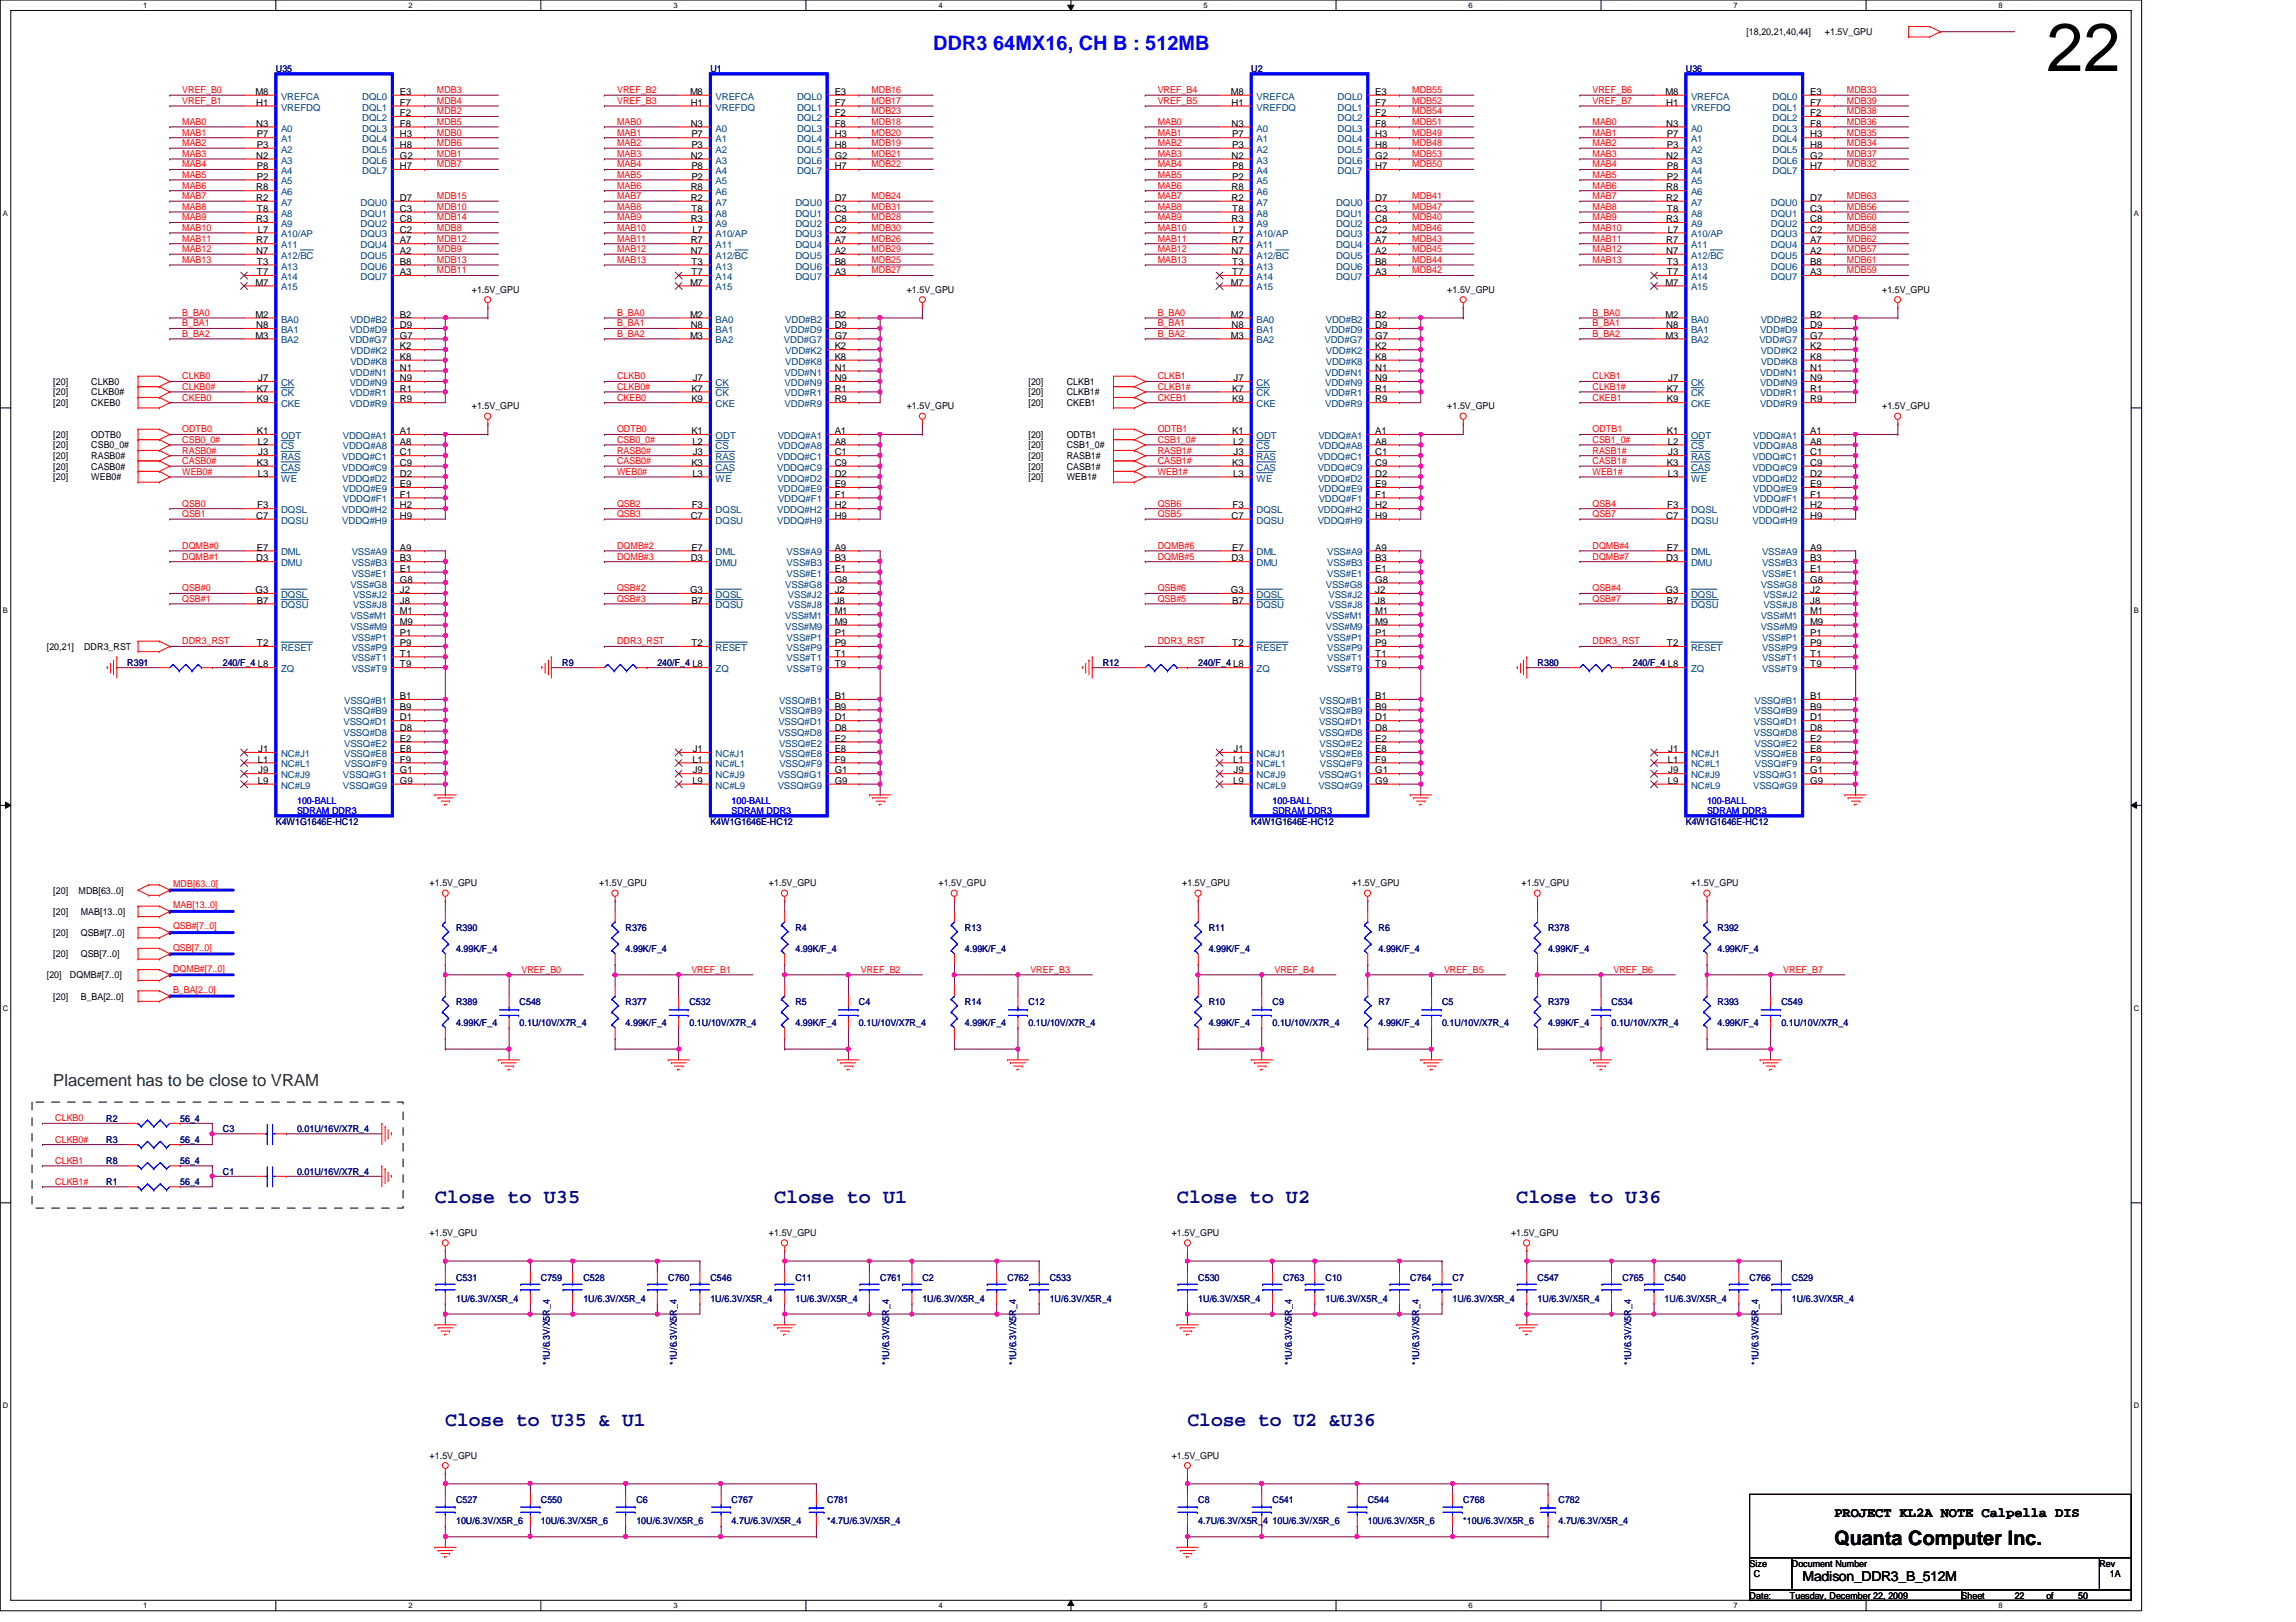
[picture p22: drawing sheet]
<svg xmlns="http://www.w3.org/2000/svg" width="297mm" height="210mm" viewBox="0 0 297 210" stroke-linecap="round" stroke-linejoin="round" font-family="sans-serif">
<defs><g id="words">
<text font-size="8.8" x="264.7" y="9.2">22</text>
<text font-size="2.6" fill="#00f" x="120.7" y="6.5">DDR3 64MX16, CH B : 512MB</text>
<g font-size="2.6" fill="#000080">
<text x="56.3" y="155.7">Close to U35</text>
<text x="100.2" y="155.7">Close to U1</text>
<text x="152.3" y="155.7">Close to U2</text>
<text x="196.2" y="155.7">Close to U36</text>
<text x="57.6" y="184.5">Close to U35 &amp; U1</text>
<text x="153.6" y="184.5">Close to U2 &amp;U36</text>
</g>
<text font-size="2.6" x="237.3" y="199.9">Quanta Computer Inc.</text>
<text font-size="2.2" fill="#008000" x="6.9" y="140.5">Placement has to be close to VRAM</text>
<g font-size="1.8">
<text x="237.3" y="196.3">PROJECT KL2A NOTE Calpella DIS</text>
<text x="233.2" y="204.6">Madison_DDR3_B_512M</text>
</g>
<g font-size="1.2">
<text x="225.9" y="4.6">[18,20,21,40,44]</text>
<text x="236.1" y="4.6">+1.5V_GPU</text>
<text x="33.1" y="12.3">M8</text>
<text x="33.1" y="16.4">N3</text>
<text x="33.1" y="13.7">H1</text>
<text x="33.2" y="17.8">P7</text>
<text x="51.7" y="12.3">E3</text>
<text x="51.7" y="13.7">F7</text>
<text x="51.7" y="15">F2</text>
<text x="51.7" y="16.4">F8</text>
<text x="51.7" y="17.8">H3</text>
<text x="89.3" y="12.3">M8</text>
<text x="89.4" y="16.4">N3</text>
<text x="89.4" y="13.7">H1</text>
<text x="89.4" y="17.8">P7</text>
<text x="108" y="12.3">E3</text>
<text x="108" y="13.7">F7</text>
<text x="108" y="15">F2</text>
<text x="108" y="16.4">F8</text>
<text x="108" y="17.8">H3</text>
<text x="159.3" y="12.3">M8</text>
<text x="159.3" y="16.4">N3</text>
<text x="159.3" y="13.7">H1</text>
<text x="159.4" y="17.8">P7</text>
<text x="177.9" y="12.3">E3</text>
<text x="177.9" y="13.7">F7</text>
<text x="177.9" y="15">F2</text>
<text x="177.9" y="16.4">F8</text>
<text x="177.9" y="17.8">H3</text>
<text x="215.5" y="12.3">M8</text>
<text x="215.6" y="16.4">N3</text>
<text x="215.6" y="13.7">H1</text>
<text x="215.6" y="17.8">P7</text>
<text x="234.2" y="12.3">E3</text>
<text x="234.2" y="13.7">F7</text>
<text x="234.2" y="15">F2</text>
<text x="234.2" y="16.4">F8</text>
<text x="234.2" y="17.8">H3</text>
<text x="33.1" y="20.5">N2</text>
<text x="33.2" y="19.1">P3</text>
<text x="33.2" y="21.9">P8</text>
<text x="33.2" y="23.2">P2</text>
<text x="51.7" y="19.1">H8</text>
<text x="51.7" y="20.5">G2</text>
<text x="51.7" y="21.9">H7</text>
<text x="89.4" y="20.5">N2</text>
<text x="89.4" y="19.1">P3</text>
<text x="89.4" y="21.9">P8</text>
<text x="89.4" y="23.2">P2</text>
<text x="108" y="19.1">H8</text>
<text x="108" y="20.5">G2</text>
<text x="108" y="21.9">H7</text>
<text x="159.3" y="20.5">N2</text>
<text x="159.4" y="19.1">P3</text>
<text x="159.4" y="21.9">P8</text>
<text x="159.4" y="23.2">P2</text>
<text x="177.9" y="19.1">H8</text>
<text x="177.9" y="20.5">G2</text>
<text x="177.9" y="21.9">H7</text>
<text x="215.6" y="20.5">N2</text>
<text x="215.6" y="19.1">P3</text>
<text x="215.6" y="21.9">P8</text>
<text x="215.6" y="23.2">P2</text>
<text x="234.2" y="19.1">H8</text>
<text x="234.2" y="20.5">G2</text>
<text x="234.2" y="21.9">H7</text>
<text x="33.1" y="24.6">R8</text>
<text x="33.1" y="26">R2</text>
<text x="33.1" y="28.7">R3</text>
<text x="33.2" y="27.4">T8</text>
<text x="51.7" y="27.4">C3</text>
<text x="51.7" y="28.7">C8</text>
<text x="51.7" y="26">D7</text>
<text x="89.4" y="24.6">R8</text>
<text x="89.4" y="26">R2</text>
<text x="89.4" y="28.7">R3</text>
<text x="89.4" y="27.4">T8</text>
<text x="108" y="27.4">C3</text>
<text x="108" y="28.7">C8</text>
<text x="108" y="26">D7</text>
<text x="159.3" y="24.6">R8</text>
<text x="159.3" y="26">R2</text>
<text x="159.3" y="28.7">R3</text>
<text x="159.4" y="27.4">T8</text>
<text x="177.9" y="27.4">C3</text>
<text x="177.9" y="28.7">C8</text>
<text x="177.9" y="26">D7</text>
<text x="215.6" y="24.6">R8</text>
<text x="215.6" y="26">R2</text>
<text x="215.6" y="28.7">R3</text>
<text x="215.6" y="27.4">T8</text>
<text x="234.2" y="27.4">C3</text>
<text x="234.2" y="28.7">C8</text>
<text x="234.2" y="26">D7</text>
<text x="33.1" y="31.5">R7</text>
<text x="33.1" y="32.9">N7</text>
<text x="33.2" y="34.2">T3</text>
<text x="33.2" y="35.6">T7</text>
<text x="33.4" y="30.1">L7</text>
<text x="51.7" y="30.1">C2</text>
<text x="51.7" y="31.5">A7</text>
<text x="51.7" y="32.9">A2</text>
<text x="51.7" y="34.2">B8</text>
<text x="51.7" y="35.6">A3</text>
<text x="89.4" y="31.5">R7</text>
<text x="89.4" y="32.9">N7</text>
<text x="89.4" y="34.2">T3</text>
<text x="89.4" y="35.6">T7</text>
<text x="89.6" y="30.1">L7</text>
<text x="108" y="30.1">C2</text>
<text x="108" y="31.5">A7</text>
<text x="108" y="32.9">A2</text>
<text x="108" y="34.2">B8</text>
<text x="108" y="35.6">A3</text>
<text x="159.3" y="31.5">R7</text>
<text x="159.3" y="32.9">N7</text>
<text x="159.4" y="34.2">T3</text>
<text x="159.4" y="35.6">T7</text>
<text x="159.6" y="30.1">L7</text>
<text x="177.9" y="30.1">C2</text>
<text x="177.9" y="31.5">A7</text>
<text x="177.9" y="32.9">A2</text>
<text x="177.9" y="34.2">B8</text>
<text x="177.9" y="35.6">A3</text>
<text x="215.6" y="31.5">R7</text>
<text x="215.6" y="32.9">N7</text>
<text x="215.6" y="34.2">T3</text>
<text x="215.6" y="35.6">T7</text>
<text x="215.8" y="30.1">L7</text>
<text x="234.2" y="30.1">C2</text>
<text x="234.2" y="31.5">A7</text>
<text x="234.2" y="32.9">A2</text>
<text x="234.2" y="34.2">B8</text>
<text x="234.2" y="35.6">A3</text>
<text x="33.1" y="41.1">M2</text>
<text x="33.1" y="37">M7</text>
<text x="51.7" y="41.1">B2</text>
<text x="61" y="37.9">+1.5V_GPU</text>
<text x="89.3" y="41.1">M2</text>
<text x="89.3" y="37">M7</text>
<text x="108" y="41.1">B2</text>
<text x="117.3" y="37.9">+1.5V_GPU</text>
<text x="159.3" y="41.1">M2</text>
<text x="159.3" y="37">M7</text>
<text x="177.9" y="41.1">B2</text>
<text x="187.2" y="37.9">+1.5V_GPU</text>
<text x="215.5" y="41.1">M2</text>
<text x="215.5" y="37">M7</text>
<text x="234.2" y="41.1">B2</text>
<text x="243.5" y="37.9">+1.5V_GPU</text>
<text x="33.1" y="43.8">M3</text>
<text x="33.1" y="42.5">N8</text>
<text x="51.7" y="42.5">D9</text>
<text x="51.7" y="43.8">G7</text>
<text x="51.7" y="45.2">K2</text>
<text x="51.7" y="46.6">K8</text>
<text x="51.7" y="48">N1</text>
<text x="89.3" y="43.8">M3</text>
<text x="89.4" y="42.5">N8</text>
<text x="108" y="42.5">D9</text>
<text x="108" y="43.8">G7</text>
<text x="108" y="45.2">K2</text>
<text x="108" y="46.6">K8</text>
<text x="108" y="48">N1</text>
<text x="159.3" y="43.8">M3</text>
<text x="159.3" y="42.5">N8</text>
<text x="177.9" y="42.5">D9</text>
<text x="177.9" y="43.8">G7</text>
<text x="177.9" y="45.2">K2</text>
<text x="177.9" y="46.6">K8</text>
<text x="177.9" y="48">N1</text>
<text x="215.5" y="43.8">M3</text>
<text x="215.6" y="42.5">N8</text>
<text x="234.2" y="42.5">D9</text>
<text x="234.2" y="43.8">G7</text>
<text x="234.2" y="45.2">K2</text>
<text x="234.2" y="46.6">K8</text>
<text x="234.2" y="48">N1</text>
<text x="6.9" y="49.8">[20]</text>
<text x="6.9" y="51.2">[20]</text>
<text x="6.9" y="52.6">[20]</text>
<text x="11.8" y="49.8">CLKB0</text>
<text x="11.8" y="51.2">CLKB0#</text>
<text x="11.8" y="52.6">CKEB0</text>
<text x="33.2" y="52.1">K9</text>
<text x="33.2" y="50.7">K7</text>
<text x="33.4" y="49.3">J7</text>
<text x="51.7" y="49.3">N9</text>
<text x="51.7" y="50.7">R1</text>
<text x="51.7" y="52.1">R9</text>
<text x="61" y="53">+1.5V_GPU</text>
<text x="89.4" y="52.1">K9</text>
<text x="89.4" y="50.7">K7</text>
<text x="89.6" y="49.3">J7</text>
<text x="108" y="49.3">N9</text>
<text x="108" y="50.7">R1</text>
<text x="108" y="52.1">R9</text>
<text x="117.3" y="53">+1.5V_GPU</text>
<text x="133.1" y="52.6">[20]</text>
<text x="133.1" y="49.8">[20]</text>
<text x="133.1" y="51.2">[20]</text>
<text x="138" y="52.6">CKEB1</text>
<text x="138" y="49.8">CLKB1</text>
<text x="138" y="51.2">CLKB1#</text>
<text x="159.4" y="52.1">K9</text>
<text x="159.4" y="50.7">K7</text>
<text x="159.6" y="49.3">J7</text>
<text x="177.9" y="49.3">N9</text>
<text x="177.9" y="50.7">R1</text>
<text x="177.9" y="52.1">R9</text>
<text x="187.2" y="53">+1.5V_GPU</text>
<text x="215.6" y="52.1">K9</text>
<text x="215.6" y="50.7">K7</text>
<text x="215.8" y="49.3">J7</text>
<text x="234.2" y="49.3">N9</text>
<text x="234.2" y="50.7">R1</text>
<text x="234.2" y="52.1">R9</text>
<text x="243.5" y="53">+1.5V_GPU</text>
<text x="6.9" y="58">[20]</text>
<text x="6.9" y="59.4">[20]</text>
<text x="6.9" y="56.7">[20]</text>
<text x="11.8" y="58">CSB0_0#</text>
<text x="11.8" y="59.4">RASB0#</text>
<text x="11.8" y="56.7">ODTB0</text>
<text x="33.2" y="56.2">K1</text>
<text x="33.4" y="57.5">L2</text>
<text x="33.4" y="58.9">J3</text>
<text x="51.7" y="56.2">A1</text>
<text x="51.7" y="57.5">A8</text>
<text x="51.7" y="58.9">C1</text>
<text x="89.4" y="56.2">K1</text>
<text x="89.6" y="57.5">L2</text>
<text x="89.6" y="58.9">J3</text>
<text x="108" y="56.2">A1</text>
<text x="108" y="57.5">A8</text>
<text x="108" y="58.9">C1</text>
<text x="133.1" y="58">[20]</text>
<text x="133.1" y="59.4">[20]</text>
<text x="133.1" y="56.7">[20]</text>
<text x="138" y="58">CSB1_0#</text>
<text x="138" y="59.4">RASB1#</text>
<text x="138" y="56.7">ODTB1</text>
<text x="159.4" y="56.2">K1</text>
<text x="159.6" y="57.5">L2</text>
<text x="159.6" y="58.9">J3</text>
<text x="177.9" y="56.2">A1</text>
<text x="177.9" y="57.5">A8</text>
<text x="177.9" y="58.9">C1</text>
<text x="215.6" y="56.2">K1</text>
<text x="215.8" y="57.5">L2</text>
<text x="215.8" y="58.9">J3</text>
<text x="234.2" y="56.2">A1</text>
<text x="234.2" y="57.5">A8</text>
<text x="234.2" y="58.9">C1</text>
<text x="6.9" y="60.8">[20]</text>
<text x="6.9" y="62.1">[20]</text>
<text x="11.8" y="60.8">CASB0#</text>
<text x="11.8" y="62.1">WEB0#</text>
<text x="33.2" y="60.3">K3</text>
<text x="33.3" y="65.8">F3</text>
<text x="33.4" y="61.7">L3</text>
<text x="51.7" y="60.3">C9</text>
<text x="51.7" y="63">E9</text>
<text x="51.7" y="64.4">F1</text>
<text x="51.7" y="65.8">H2</text>
<text x="51.7" y="61.7">D2</text>
<text x="89.4" y="60.3">K3</text>
<text x="89.5" y="65.8">F3</text>
<text x="89.6" y="61.7">L3</text>
<text x="108" y="60.3">C9</text>
<text x="108" y="63">E9</text>
<text x="108" y="64.4">F1</text>
<text x="108" y="65.8">H2</text>
<text x="108" y="61.7">D2</text>
<text x="133.1" y="60.8">[20]</text>
<text x="133.1" y="62.1">[20]</text>
<text x="138" y="60.8">CASB1#</text>
<text x="138" y="62.1">WEB1#</text>
<text x="159.4" y="60.3">K3</text>
<text x="159.5" y="65.8">F3</text>
<text x="159.6" y="61.7">L3</text>
<text x="177.9" y="60.3">C9</text>
<text x="177.9" y="63">E9</text>
<text x="177.9" y="64.4">F1</text>
<text x="177.9" y="65.8">H2</text>
<text x="177.9" y="61.7">D2</text>
<text x="215.6" y="60.3">K3</text>
<text x="215.7" y="65.8">F3</text>
<text x="215.8" y="61.7">L3</text>
<text x="234.2" y="60.3">C9</text>
<text x="234.2" y="63">E9</text>
<text x="234.2" y="64.4">F1</text>
<text x="234.2" y="65.8">H2</text>
<text x="234.2" y="61.7">D2</text>
<text x="33.1" y="67.1">C7</text>
<text x="33.2" y="71.2">E7</text>
<text x="51.7" y="71.2">A9</text>
<text x="51.7" y="67.1">H9</text>
<text x="89.4" y="67.1">C7</text>
<text x="89.4" y="71.2">E7</text>
<text x="108" y="71.2">A9</text>
<text x="108" y="67.1">H9</text>
<text x="159.3" y="67.1">C7</text>
<text x="159.4" y="71.2">E7</text>
<text x="177.9" y="71.2">A9</text>
<text x="177.9" y="67.1">H9</text>
<text x="215.6" y="67.1">C7</text>
<text x="215.6" y="71.2">E7</text>
<text x="234.2" y="71.2">A9</text>
<text x="234.2" y="67.1">H9</text>
<text x="33.1" y="76.8">G3</text>
<text x="33.1" y="72.6">D3</text>
<text x="51.7" y="74">E1</text>
<text x="51.7" y="72.6">B3</text>
<text x="51.7" y="75.4">G8</text>
<text x="51.7" y="76.8">J2</text>
<text x="89.3" y="76.8">G3</text>
<text x="89.4" y="72.6">D3</text>
<text x="108" y="74">E1</text>
<text x="108" y="72.6">B3</text>
<text x="108" y="75.4">G8</text>
<text x="108" y="76.8">J2</text>
<text x="159.3" y="76.8">G3</text>
<text x="159.3" y="72.6">D3</text>
<text x="177.9" y="74">E1</text>
<text x="177.9" y="72.6">B3</text>
<text x="177.9" y="75.4">G8</text>
<text x="177.9" y="76.8">J2</text>
<text x="215.5" y="76.8">G3</text>
<text x="215.6" y="72.6">D3</text>
<text x="234.2" y="74">E1</text>
<text x="234.2" y="72.6">B3</text>
<text x="234.2" y="75.4">G8</text>
<text x="234.2" y="76.8">J2</text>
<text x="33.2" y="78.1">B7</text>
<text x="33.2" y="83.6">T2</text>
<text x="51.7" y="78.1">J8</text>
<text x="51.7" y="79.5">M1</text>
<text x="51.7" y="80.9">M9</text>
<text x="51.7" y="82.3">P1</text>
<text x="51.7" y="83.6">P9</text>
<text x="89.4" y="78.1">B7</text>
<text x="89.4" y="83.6">T2</text>
<text x="108" y="78.1">J8</text>
<text x="108" y="79.5">M1</text>
<text x="108" y="80.9">M9</text>
<text x="108" y="82.3">P1</text>
<text x="108" y="83.6">P9</text>
<text x="159.4" y="78.1">B7</text>
<text x="159.4" y="83.6">T2</text>
<text x="177.9" y="78.1">J8</text>
<text x="177.9" y="79.5">M1</text>
<text x="177.9" y="80.9">M9</text>
<text x="177.9" y="82.3">P1</text>
<text x="177.9" y="83.6">P9</text>
<text x="215.6" y="78.1">B7</text>
<text x="215.6" y="83.6">T2</text>
<text x="234.2" y="78.1">J8</text>
<text x="234.2" y="79.5">M1</text>
<text x="234.2" y="80.9">M9</text>
<text x="234.2" y="82.3">P1</text>
<text x="234.2" y="83.6">P9</text>
<text x="6.1" y="84.1">[20,21]</text>
<text x="10.9" y="84.1">DDR3_RST</text>
<text x="51.7" y="85">T1</text>
<text x="51.7" y="86.4">T9</text>
<text x="108" y="85">T1</text>
<text x="108" y="86.4">T9</text>
<text x="177.9" y="85">T1</text>
<text x="177.9" y="86.4">T9</text>
<text x="234.2" y="85">T1</text>
<text x="234.2" y="86.4">T9</text>
<text x="51.7" y="93.2">D1</text>
<text x="51.7" y="90.5">B1</text>
<text x="51.7" y="91.8">B9</text>
<text x="51.7" y="94.6">D8</text>
<text x="51.7" y="96">E2</text>
<text x="108" y="93.2">D1</text>
<text x="108" y="90.5">B1</text>
<text x="108" y="91.8">B9</text>
<text x="108" y="94.6">D8</text>
<text x="108" y="96">E2</text>
<text x="177.9" y="93.2">D1</text>
<text x="177.9" y="90.5">B1</text>
<text x="177.9" y="91.8">B9</text>
<text x="177.9" y="94.6">D8</text>
<text x="177.9" y="96">E2</text>
<text x="234.2" y="93.2">D1</text>
<text x="234.2" y="90.5">B1</text>
<text x="234.2" y="91.8">B9</text>
<text x="234.2" y="94.6">D8</text>
<text x="234.2" y="96">E2</text>
<text x="33.4" y="98.7">L1</text>
<text x="33.4" y="101.4">L9</text>
<text x="33.4" y="97.3">J1</text>
<text x="33.4" y="100.1">J9</text>
<text x="51.7" y="97.3">E8</text>
<text x="51.7" y="98.7">F9</text>
<text x="51.7" y="100.1">G1</text>
<text x="51.7" y="101.4">G9</text>
<text x="89.6" y="98.7">L1</text>
<text x="89.6" y="101.4">L9</text>
<text x="89.6" y="97.3">J1</text>
<text x="89.6" y="100.1">J9</text>
<text x="108" y="97.3">E8</text>
<text x="108" y="98.7">F9</text>
<text x="108" y="100.1">G1</text>
<text x="108" y="101.4">G9</text>
<text x="159.6" y="98.7">L1</text>
<text x="159.6" y="101.4">L9</text>
<text x="159.6" y="97.3">J1</text>
<text x="159.6" y="100.1">J9</text>
<text x="177.9" y="97.3">E8</text>
<text x="177.9" y="98.7">F9</text>
<text x="177.9" y="100.1">G1</text>
<text x="177.9" y="101.4">G9</text>
<text x="215.8" y="98.7">L1</text>
<text x="215.8" y="101.4">L9</text>
<text x="215.8" y="97.3">J1</text>
<text x="215.8" y="100.1">J9</text>
<text x="234.2" y="97.3">E8</text>
<text x="234.2" y="98.7">F9</text>
<text x="234.2" y="100.1">G1</text>
<text x="234.2" y="101.4">G9</text>
<text x="6.9" y="118.4">[20]</text>
<text x="6.9" y="115.7">[20]</text>
<text x="10.2" y="115.7">MDB[63..0]</text>
<text x="10.5" y="118.4">MAB[13..0]</text>
<text x="55.6" y="114.7">+1.5V_GPU</text>
<text x="77.5" y="114.7">+1.5V_GPU</text>
<text x="99.5" y="114.7">+1.5V_GPU</text>
<text x="121.4" y="114.7">+1.5V_GPU</text>
<text x="152.9" y="114.7">+1.5V_GPU</text>
<text x="174.9" y="114.7">+1.5V_GPU</text>
<text x="196.8" y="114.7">+1.5V_GPU</text>
<text x="218.8" y="114.7">+1.5V_GPU</text>
<text x="6.9" y="123.9">[20]</text>
<text x="6.9" y="121.2">[20]</text>
<text x="10.5" y="123.9">QSB[7..0]</text>
<text x="10.5" y="121.2">QSB#[7..0]</text>
<text x="6.1" y="126.6">[20]</text>
<text x="6.9" y="129.4">[20]</text>
<text x="9.1" y="126.6">DQMB#[7..0]</text>
<text x="10.5" y="129.4">B_BA[2..0]</text>
<text x="55.6" y="160">+1.5V_GPU</text>
<text x="99.5" y="160">+1.5V_GPU</text>
<text x="151.6" y="160">+1.5V_GPU</text>
<text x="195.5" y="160">+1.5V_GPU</text>
<text x="55.6" y="188.8">+1.5V_GPU</text>
<text x="151.6" y="188.8">+1.5V_GPU</text>
<text x="226.4" y="202.7">Size</text>
<text x="231.8" y="202.7">Document Number</text>
<text x="271.6" y="202.7">Rev</text>
<text x="226.4" y="206.9">Date:</text>
<text x="226.9" y="204.1">C</text>
<text x="231.6" y="206.9">Tuesday, December 22, 2009</text>
<text x="253.8" y="206.9">Sheet</text>
<text x="260.6" y="206.9">22</text>
<text x="264.7" y="206.9">of</text>
<text x="268.9" y="206.9">50</text>
<text x="273" y="204.1">1A</text>
</g>
<g font-size="1.2" fill="#000080">
<text x="35.7" y="9.4">U35</text>
<text x="91.9" y="9.4">U1</text>
<text x="161.9" y="9.4">U2</text>
<text x="218.1" y="9.4">U36</text>
<text x="16.5" y="86.1">R391</text>
<text x="28.8" y="86.1">240/F_4 L8</text>
<text x="72.7" y="86.1">R9</text>
<text x="85" y="86.1">240/F_4 L8</text>
<text x="142.7" y="86.1">R12</text>
<text x="155" y="86.1">240/F_4 L8</text>
<text x="198.9" y="86.1">R380</text>
<text x="211.2" y="86.1">240/F_4 L8</text>
<text x="35.7" y="106.7">K4W1G1646E-HC12</text>
<text x="91.9" y="106.7">K4W1G1646E-HC12</text>
<text x="161.9" y="106.7">K4W1G1646E-HC12</text>
<text x="218.1" y="106.7">K4W1G1646E-HC12</text>
<text x="59" y="120.4">R390</text>
<text x="59" y="123.2">4.99K/F_4</text>
<text x="80.9" y="120.4">R376</text>
<text x="80.9" y="123.2">4.99K/F_4</text>
<text x="102.9" y="120.4">R4</text>
<text x="102.9" y="123.2">4.99K/F_4</text>
<text x="124.8" y="120.4">R13</text>
<text x="124.8" y="123.2">4.99K/F_4</text>
<text x="156.4" y="120.4">R11</text>
<text x="156.4" y="123.2">4.99K/F_4</text>
<text x="178.3" y="120.4">R6</text>
<text x="178.3" y="123.2">4.99K/F_4</text>
<text x="200.3" y="120.4">R378</text>
<text x="200.3" y="123.2">4.99K/F_4</text>
<text x="222.2" y="120.4">R392</text>
<text x="222.2" y="123.2">4.99K/F_4</text>
<text x="59" y="130">R389</text>
<text x="67.2" y="130">C548</text>
<text x="80.9" y="130">R377</text>
<text x="89.2" y="130">C532</text>
<text x="102.9" y="130">R5</text>
<text x="111.1" y="130">C4</text>
<text x="124.8" y="130">R14</text>
<text x="133.1" y="130">C12</text>
<text x="156.4" y="130">R10</text>
<text x="164.6" y="130">C9</text>
<text x="178.3" y="130">R7</text>
<text x="186.6" y="130">C5</text>
<text x="200.3" y="130">R379</text>
<text x="208.5" y="130">C534</text>
<text x="222.2" y="130">R393</text>
<text x="230.5" y="130">C549</text>
<text x="59" y="132.8">4.99K/F_4</text>
<text x="67.2" y="132.8">0.1U/10V/X7R_4</text>
<text x="80.9" y="132.8">4.99K/F_4</text>
<text x="89.2" y="132.8">0.1U/10V/X7R_4</text>
<text x="102.9" y="132.8">4.99K/F_4</text>
<text x="111.1" y="132.8">0.1U/10V/X7R_4</text>
<text x="124.8" y="132.8">4.99K/F_4</text>
<text x="133.1" y="132.8">0.1U/10V/X7R_4</text>
<text x="156.4" y="132.8">4.99K/F_4</text>
<text x="164.6" y="132.8">0.1U/10V/X7R_4</text>
<text x="178.3" y="132.8">4.99K/F_4</text>
<text x="186.6" y="132.8">0.1U/10V/X7R_4</text>
<text x="200.3" y="132.8">4.99K/F_4</text>
<text x="208.5" y="132.8">0.1U/10V/X7R_4</text>
<text x="222.2" y="132.8">4.99K/F_4</text>
<text x="230.5" y="132.8">0.1U/10V/X7R_4</text>
<text x="13.8" y="145.2">R2</text>
<text x="13.8" y="147.9">R3</text>
<text x="23.3" y="145.2">56_4</text>
<text x="23.3" y="147.9">56_4</text>
<text x="28.8" y="146.5">C3</text>
<text x="38.4" y="146.5">0.01U/16V/X7R_4</text>
<text x="13.8" y="153.4">R1</text>
<text x="13.8" y="150.6">R8</text>
<text x="23.3" y="153.4">56_4</text>
<text x="23.3" y="150.6">56_4</text>
<text x="28.8" y="152">C1</text>
<text x="38.4" y="152">0.01U/16V/X7R_4</text>
<text x="59" y="165.7">C531</text>
<text x="70" y="165.7">C759</text>
<text x="75.5" y="165.7">C528</text>
<text x="86.4" y="165.7">C760</text>
<text x="91.9" y="165.7">C546</text>
<text x="102.9" y="165.7">C11</text>
<text x="113.9" y="165.7">C761</text>
<text x="119.3" y="165.7">C2</text>
<text x="130.3" y="165.7">C762</text>
<text x="135.8" y="165.7">C533</text>
<text x="155" y="165.7">C530</text>
<text x="166" y="165.7">C763</text>
<text x="171.5" y="165.7">C10</text>
<text x="182.5" y="165.7">C764</text>
<text x="187.9" y="165.7">C7</text>
<text x="198.9" y="165.7">C547</text>
<text x="209.9" y="165.7">C765</text>
<text x="215.3" y="165.7">C540</text>
<text x="226.4" y="165.7">C766</text>
<text x="231.8" y="165.7">C529</text>
<text x="59" y="168.4">1U/6.3V/X5R_4</text>
<text x="75.5" y="168.4">1U/6.3V/X5R_4</text>
<text x="91.9" y="168.4">1U/6.3V/X5R_4</text>
<text x="102.9" y="168.4">1U/6.3V/X5R_4</text>
<text x="119.3" y="168.4">1U/6.3V/X5R_4</text>
<text x="135.8" y="168.4">1U/6.3V/X5R_4</text>
<text x="155" y="168.4">1U/6.3V/X5R_4</text>
<text x="171.5" y="168.4">1U/6.3V/X5R_4</text>
<text x="187.9" y="168.4">1U/6.3V/X5R_4</text>
<text x="198.9" y="168.4">1U/6.3V/X5R_4</text>
<text x="215.3" y="168.4">1U/6.3V/X5R_4</text>
<text x="231.8" y="168.4">1U/6.3V/X5R_4</text>
<text x="71.1" y="176.7" transform="rotate(-90 71.1 176.7)">*1U/6.3V/X5R_4</text>
<text x="87.6" y="176.7" transform="rotate(-90 87.6 176.7)">*1U/6.3V/X5R_4</text>
<text x="115" y="176.7" transform="rotate(-90 115 176.7)">*1U/6.3V/X5R_4</text>
<text x="131.5" y="176.7" transform="rotate(-90 131.5 176.7)">*1U/6.3V/X5R_4</text>
<text x="167.1" y="176.7" transform="rotate(-90 167.1 176.7)">*1U/6.3V/X5R_4</text>
<text x="183.6" y="176.7" transform="rotate(-90 183.6 176.7)">*1U/6.3V/X5R_4</text>
<text x="211" y="176.7" transform="rotate(-90 211 176.7)">*1U/6.3V/X5R_4</text>
<text x="227.5" y="176.7" transform="rotate(-90 227.5 176.7)">*1U/6.3V/X5R_4</text>
<text x="59" y="194.5">C527</text>
<text x="59" y="197.3">10U/6.3V/X5R_6</text>
<text x="70" y="194.5">C550</text>
<text x="70" y="197.3">10U/6.3V/X5R_6</text>
<text x="82.3" y="194.5">C6</text>
<text x="82.3" y="197.3">10U/6.3V/X5R_6</text>
<text x="94.7" y="194.5">C767</text>
<text x="94.7" y="197.3">4.7U/6.3V/X5R_4</text>
<text x="107" y="197.3">*4.7U/6.3V/X5R_4</text>
<text x="107" y="194.5">C781</text>
<text x="155" y="194.5">C8</text>
<text x="155" y="197.3">4.7U/6.3V/X5R_4</text>
<text x="164.6" y="194.5">C541</text>
<text x="164.6" y="197.3">10U/6.3V/X5R_6</text>
<text x="177" y="194.5">C544</text>
<text x="177" y="197.3">10U/6.3V/X5R_6</text>
<text x="189.3" y="194.5">C768</text>
<text x="189.3" y="197.3">*10U/6.3V/X5R_6</text>
<text x="201.6" y="197.3">4.7U/6.3V/X5R_4</text>
<text x="201.6" y="194.5">C782</text>
</g>
<g font-size="1.2" fill="#f00">
<text x="23.6" y="13.5">VREF_B1</text>
<text x="23.6" y="12.1">VREF_B0</text>
<text x="23.6" y="17.6">MAB1</text>
<text x="23.6" y="16.2">MAB0</text>
<text x="56.5" y="16.2">MDB5</text>
<text x="56.5" y="17.6">MDB0</text>
<text x="56.5" y="12.1">MDB3</text>
<text x="56.5" y="14.8">MDB2</text>
<text x="56.5" y="13.5">MDB4</text>
<text x="79.8" y="17.6">MAB1</text>
<text x="79.8" y="16.2">MAB0</text>
<text x="79.8" y="12.1">VREF_B2</text>
<text x="79.8" y="13.5">VREF_B3</text>
<text x="112.7" y="16.2">MDB18</text>
<text x="112.7" y="12.1">MDB16</text>
<text x="112.7" y="14.8">MDB23</text>
<text x="112.7" y="13.5">MDB17</text>
<text x="112.7" y="17.6">MDB20</text>
<text x="149.8" y="12.1">VREF_B4</text>
<text x="149.8" y="13.5">VREF_B5</text>
<text x="149.8" y="17.6">MAB1</text>
<text x="149.8" y="16.2">MAB0</text>
<text x="182.7" y="12.1">MDB55</text>
<text x="182.7" y="14.8">MDB54</text>
<text x="182.7" y="13.5">MDB52</text>
<text x="182.7" y="16.2">MDB51</text>
<text x="182.7" y="17.6">MDB49</text>
<text x="206" y="12.1">VREF_B6</text>
<text x="206" y="13.5">VREF_B7</text>
<text x="206" y="17.6">MAB1</text>
<text x="206" y="16.2">MAB0</text>
<text x="238.9" y="12.1">MDB33</text>
<text x="238.9" y="14.8">MDB38</text>
<text x="238.9" y="13.5">MDB39</text>
<text x="238.9" y="16.2">MDB36</text>
<text x="238.9" y="17.6">MDB35</text>
<text x="23.6" y="18.9">MAB2</text>
<text x="23.6" y="20.3">MAB3</text>
<text x="23.6" y="21.7">MAB4</text>
<text x="23.6" y="23">MAB5</text>
<text x="56.5" y="18.9">MDB6</text>
<text x="56.5" y="20.3">MDB1</text>
<text x="56.5" y="21.7">MDB7</text>
<text x="79.8" y="18.9">MAB2</text>
<text x="79.8" y="20.3">MAB3</text>
<text x="79.8" y="21.7">MAB4</text>
<text x="79.8" y="23">MAB5</text>
<text x="112.7" y="20.3">MDB21</text>
<text x="112.7" y="21.7">MDB22</text>
<text x="112.7" y="18.9">MDB19</text>
<text x="149.8" y="23">MAB5</text>
<text x="149.8" y="18.9">MAB2</text>
<text x="149.8" y="20.3">MAB3</text>
<text x="149.8" y="21.7">MAB4</text>
<text x="182.7" y="20.3">MDB53</text>
<text x="182.7" y="21.7">MDB50</text>
<text x="182.7" y="18.9">MDB48</text>
<text x="206" y="23">MAB5</text>
<text x="206" y="18.9">MAB2</text>
<text x="206" y="20.3">MAB3</text>
<text x="206" y="21.7">MAB4</text>
<text x="238.9" y="20.3">MDB37</text>
<text x="238.9" y="21.7">MDB32</text>
<text x="238.9" y="18.9">MDB34</text>
<text x="23.6" y="27.2">MAB8</text>
<text x="23.6" y="25.8">MAB7</text>
<text x="23.6" y="29.9">MAB10</text>
<text x="23.6" y="28.5">MAB9</text>
<text x="23.6" y="24.4">MAB6</text>
<text x="56.5" y="28.5">MDB14</text>
<text x="56.5" y="29.9">MDB8</text>
<text x="56.5" y="27.2">MDB10</text>
<text x="56.5" y="25.8">MDB15</text>
<text x="79.8" y="27.2">MAB8</text>
<text x="79.8" y="25.8">MAB7</text>
<text x="79.8" y="29.9">MAB10</text>
<text x="79.8" y="28.5">MAB9</text>
<text x="79.8" y="24.4">MAB6</text>
<text x="112.7" y="27.2">MDB31</text>
<text x="112.7" y="25.8">MDB24</text>
<text x="112.7" y="29.9">MDB30</text>
<text x="112.7" y="28.5">MDB28</text>
<text x="149.8" y="27.2">MAB8</text>
<text x="149.8" y="25.8">MAB7</text>
<text x="149.8" y="29.9">MAB10</text>
<text x="149.8" y="28.5">MAB9</text>
<text x="149.8" y="24.4">MAB6</text>
<text x="182.7" y="28.5">MDB40</text>
<text x="182.7" y="25.8">MDB41</text>
<text x="182.7" y="29.9">MDB46</text>
<text x="182.7" y="27.2">MDB47</text>
<text x="206" y="27.2">MAB8</text>
<text x="206" y="25.8">MAB7</text>
<text x="206" y="29.9">MAB10</text>
<text x="206" y="28.5">MAB9</text>
<text x="206" y="24.4">MAB6</text>
<text x="238.9" y="27.2">MDB56</text>
<text x="238.9" y="28.5">MDB60</text>
<text x="238.9" y="25.8">MDB63</text>
<text x="238.9" y="29.9">MDB58</text>
<text x="23.6" y="32.6">MAB12</text>
<text x="23.6" y="31.3">MAB11</text>
<text x="23.6" y="34">MAB13</text>
<text x="56.5" y="32.6">MDB9</text>
<text x="56.5" y="34">MDB13</text>
<text x="56.5" y="31.3">MDB12</text>
<text x="56.5" y="35.4">MDB11</text>
<text x="79.8" y="32.6">MAB12</text>
<text x="79.8" y="31.3">MAB11</text>
<text x="79.8" y="34">MAB13</text>
<text x="112.7" y="34">MDB25</text>
<text x="112.7" y="32.6">MDB29</text>
<text x="112.7" y="31.3">MDB26</text>
<text x="112.7" y="35.4">MDB27</text>
<text x="149.8" y="31.3">MAB11</text>
<text x="149.8" y="32.6">MAB12</text>
<text x="149.8" y="34">MAB13</text>
<text x="182.7" y="35.4">MDB42</text>
<text x="182.7" y="34">MDB44</text>
<text x="182.7" y="32.6">MDB45</text>
<text x="182.7" y="31.3">MDB43</text>
<text x="206" y="31.3">MAB11</text>
<text x="206" y="32.6">MAB12</text>
<text x="206" y="34">MAB13</text>
<text x="238.9" y="32.6">MDB57</text>
<text x="238.9" y="31.3">MDB62</text>
<text x="238.9" y="34">MDB61</text>
<text x="238.9" y="35.4">MDB59</text>
<text x="23.6" y="40.9">B_BA0</text>
<text x="79.8" y="40.9">B_BA0</text>
<text x="149.8" y="40.9">B_BA0</text>
<text x="206" y="40.9">B_BA0</text>
<text x="23.6" y="42.2">B_BA1</text>
<text x="23.6" y="43.6">B_BA2</text>
<text x="79.8" y="42.2">B_BA1</text>
<text x="79.8" y="43.6">B_BA2</text>
<text x="149.8" y="43.6">B_BA2</text>
<text x="149.8" y="42.2">B_BA1</text>
<text x="206" y="43.6">B_BA2</text>
<text x="206" y="42.2">B_BA1</text>
<text x="23.6" y="49.1">CLKB0</text>
<text x="23.6" y="50.5">CLKB0#</text>
<text x="23.6" y="51.9">CKEB0</text>
<text x="79.8" y="49.1">CLKB0</text>
<text x="79.8" y="50.5">CLKB0#</text>
<text x="79.8" y="51.9">CKEB0</text>
<text x="149.8" y="51.9">CKEB1</text>
<text x="149.8" y="49.1">CLKB1</text>
<text x="149.8" y="50.5">CLKB1#</text>
<text x="206" y="51.9">CKEB1</text>
<text x="206" y="49.1">CLKB1</text>
<text x="206" y="50.5">CLKB1#</text>
<text x="23.6" y="57.3">CSB0_0#</text>
<text x="23.6" y="58.7">RASB0#</text>
<text x="23.6" y="56">ODTB0</text>
<text x="79.8" y="57.3">CSB0_0#</text>
<text x="79.8" y="58.7">RASB0#</text>
<text x="79.8" y="56">ODTB0</text>
<text x="149.8" y="56">ODTB1</text>
<text x="149.8" y="57.3">CSB1_0#</text>
<text x="149.8" y="58.7">RASB1#</text>
<text x="206" y="56">ODTB1</text>
<text x="206" y="57.3">CSB1_0#</text>
<text x="206" y="58.7">RASB1#</text>
<text x="23.6" y="65.6">QSB0</text>
<text x="23.6" y="60.1">CASB0#</text>
<text x="23.6" y="61.5">WEB0#</text>
<text x="79.8" y="65.6">QSB2</text>
<text x="79.8" y="60.1">CASB0#</text>
<text x="79.8" y="61.5">WEB0#</text>
<text x="149.8" y="60.1">CASB1#</text>
<text x="149.8" y="61.5">WEB1#</text>
<text x="149.8" y="65.6">QSB6</text>
<text x="206" y="60.1">CASB1#</text>
<text x="206" y="61.5">WEB1#</text>
<text x="206" y="65.6">QSB4</text>
<text x="23.6" y="66.9">QSB1</text>
<text x="23.6" y="71">DQMB#0</text>
<text x="79.8" y="66.9">QSB3</text>
<text x="79.8" y="71">DQMB#2</text>
<text x="149.8" y="66.9">QSB5</text>
<text x="149.8" y="71">DQMB#6</text>
<text x="206" y="66.9">QSB7</text>
<text x="206" y="71">DQMB#4</text>
<text x="23.6" y="76.5">QSB#0</text>
<text x="23.6" y="77.9">QSB#1</text>
<text x="23.6" y="72.4">DQMB#1</text>
<text x="79.8" y="76.5">QSB#2</text>
<text x="79.8" y="77.9">QSB#3</text>
<text x="79.8" y="72.4">DQMB#3</text>
<text x="149.8" y="72.4">DQMB#5</text>
<text x="149.8" y="77.9">QSB#5</text>
<text x="149.8" y="76.5">QSB#6</text>
<text x="206" y="72.4">DQMB#7</text>
<text x="206" y="77.9">QSB#7</text>
<text x="206" y="76.5">QSB#4</text>
<text x="23.6" y="83.4">DDR3_RST</text>
<text x="79.8" y="83.4">DDR3_RST</text>
<text x="149.8" y="83.4">DDR3_RST</text>
<text x="206" y="83.4">DDR3_RST</text>
<text x="22.4" y="114.8">MDB[63..0]</text>
<text x="22.4" y="117.5">MAB[13..0]</text>
<text x="22.4" y="123">QSB[7..0]</text>
<text x="22.4" y="125.7">DQMB#[7..0]</text>
<text x="22.4" y="120.3">QSB#[7..0]</text>
<text x="67.5" y="125.9">VREF_B0</text>
<text x="89.4" y="125.9">VREF_B1</text>
<text x="111.4" y="125.9">VREF_B2</text>
<text x="133.3" y="125.9">VREF_B3</text>
<text x="164.9" y="125.9">VREF_B4</text>
<text x="186.8" y="125.9">VREF_B5</text>
<text x="208.7" y="125.9">VREF_B6</text>
<text x="230.7" y="125.9">VREF_B7</text>
<text x="22.4" y="128.5">B_BA[2..0]</text>
<text x="7.2" y="145.1">CLKB0</text>
<text x="7.2" y="147.9">CLKB0#</text>
<text x="7.2" y="153.3">CLKB1#</text>
<text x="7.2" y="150.6">CLKB1</text>
</g>
<g font-size="1.2" fill="#004080">
<text x="36.4" y="12.9">VREFCA</text>
<text x="36.4" y="17">A0</text>
<text x="36.4" y="14.3">VREFDQ</text>
<text x="46.9" y="12.9">DQL0</text>
<text x="46.9" y="14.3">DQL1</text>
<text x="46.9" y="15.7">DQL2</text>
<text x="46.9" y="17">DQL3</text>
<text x="92.6" y="12.9">VREFCA</text>
<text x="92.6" y="17">A0</text>
<text x="92.6" y="14.3">VREFDQ</text>
<text x="103.1" y="12.9">DQL0</text>
<text x="103.1" y="14.3">DQL1</text>
<text x="103.1" y="15.7">DQL2</text>
<text x="103.1" y="17">DQL3</text>
<text x="162.6" y="12.9">VREFCA</text>
<text x="162.6" y="17">A0</text>
<text x="162.6" y="14.3">VREFDQ</text>
<text x="173.1" y="12.9">DQL0</text>
<text x="173.1" y="14.3">DQL1</text>
<text x="173.1" y="15.7">DQL2</text>
<text x="173.1" y="17">DQL3</text>
<text x="218.8" y="12.9">VREFCA</text>
<text x="218.8" y="17">A0</text>
<text x="218.8" y="14.3">VREFDQ</text>
<text x="229.3" y="12.9">DQL0</text>
<text x="229.3" y="14.3">DQL1</text>
<text x="229.3" y="15.7">DQL2</text>
<text x="229.3" y="17">DQL3</text>
<text x="36.4" y="19.8">A2</text>
<text x="36.4" y="21.2">A3</text>
<text x="36.4" y="22.5">A4</text>
<text x="36.4" y="23.9">A5</text>
<text x="36.4" y="18.4">A1</text>
<text x="46.9" y="18.4">DQL4</text>
<text x="46.9" y="19.8">DQL5</text>
<text x="46.9" y="21.2">DQL6</text>
<text x="46.9" y="22.5">DQL7</text>
<text x="92.6" y="19.8">A2</text>
<text x="92.6" y="21.2">A3</text>
<text x="92.6" y="22.5">A4</text>
<text x="92.6" y="23.9">A5</text>
<text x="92.6" y="18.4">A1</text>
<text x="103.1" y="18.4">DQL4</text>
<text x="103.1" y="19.8">DQL5</text>
<text x="103.1" y="21.2">DQL6</text>
<text x="103.1" y="22.5">DQL7</text>
<text x="162.6" y="19.8">A2</text>
<text x="162.6" y="21.2">A3</text>
<text x="162.6" y="22.5">A4</text>
<text x="162.6" y="23.9">A5</text>
<text x="162.6" y="18.4">A1</text>
<text x="173.1" y="18.4">DQL4</text>
<text x="173.1" y="19.8">DQL5</text>
<text x="173.1" y="21.2">DQL6</text>
<text x="173.1" y="22.5">DQL7</text>
<text x="218.8" y="19.8">A2</text>
<text x="218.8" y="21.2">A3</text>
<text x="218.8" y="22.5">A4</text>
<text x="218.8" y="23.9">A5</text>
<text x="218.8" y="18.4">A1</text>
<text x="229.3" y="18.4">DQL4</text>
<text x="229.3" y="19.8">DQL5</text>
<text x="229.3" y="21.2">DQL6</text>
<text x="229.3" y="22.5">DQL7</text>
<text x="36.4" y="25.3">A6</text>
<text x="36.4" y="26.6">A7</text>
<text x="36.4" y="28">A8</text>
<text x="36.4" y="29.4">A9</text>
<text x="46.6" y="28">DQU1</text>
<text x="46.6" y="29.4">DQU2</text>
<text x="46.6" y="26.6">DQU0</text>
<text x="92.6" y="25.3">A6</text>
<text x="92.6" y="26.6">A7</text>
<text x="92.6" y="28">A8</text>
<text x="92.6" y="29.4">A9</text>
<text x="102.9" y="28">DQU1</text>
<text x="102.9" y="29.4">DQU2</text>
<text x="102.9" y="26.6">DQU0</text>
<text x="162.6" y="25.3">A6</text>
<text x="162.6" y="26.6">A7</text>
<text x="162.6" y="28">A8</text>
<text x="162.6" y="29.4">A9</text>
<text x="172.8" y="28">DQU1</text>
<text x="172.8" y="29.4">DQU2</text>
<text x="172.8" y="26.6">DQU0</text>
<text x="218.8" y="25.3">A6</text>
<text x="218.8" y="26.6">A7</text>
<text x="218.8" y="28">A8</text>
<text x="218.8" y="29.4">A9</text>
<text x="229.1" y="28">DQU1</text>
<text x="229.1" y="29.4">DQU2</text>
<text x="229.1" y="26.6">DQU0</text>
<text x="36.4" y="30.7">A10/AP</text>
<text x="36.4" y="32.1">A11</text>
<text x="36.4" y="33.5">A12/BC</text>
<text x="36.4" y="34.9">A13</text>
<text x="46.6" y="30.7">DQU3</text>
<text x="46.6" y="32.1">DQU4</text>
<text x="46.6" y="33.5">DQU5</text>
<text x="46.6" y="34.9">DQU6</text>
<text x="92.6" y="30.7">A10/AP</text>
<text x="92.6" y="32.1">A11</text>
<text x="92.6" y="33.5">A12/BC</text>
<text x="92.6" y="34.9">A13</text>
<text x="102.9" y="30.7">DQU3</text>
<text x="102.9" y="32.1">DQU4</text>
<text x="102.9" y="33.5">DQU5</text>
<text x="102.9" y="34.9">DQU6</text>
<text x="162.6" y="30.7">A10/AP</text>
<text x="162.6" y="32.1">A11</text>
<text x="162.6" y="33.5">A12/BC</text>
<text x="162.6" y="34.9">A13</text>
<text x="172.8" y="30.7">DQU3</text>
<text x="172.8" y="32.1">DQU4</text>
<text x="172.8" y="33.5">DQU5</text>
<text x="172.8" y="34.9">DQU6</text>
<text x="218.8" y="30.7">A10/AP</text>
<text x="218.8" y="32.1">A11</text>
<text x="218.8" y="33.5">A12/BC</text>
<text x="218.8" y="34.9">A13</text>
<text x="229.1" y="30.7">DQU3</text>
<text x="229.1" y="32.1">DQU4</text>
<text x="229.1" y="33.5">DQU5</text>
<text x="229.1" y="34.9">DQU6</text>
<text x="36.4" y="41.7">BA0</text>
<text x="36.4" y="36.2">A14</text>
<text x="36.4" y="37.6">A15</text>
<text x="45.3" y="41.7">VDD#B2</text>
<text x="46.6" y="36.2">DQU7</text>
<text x="92.6" y="41.7">BA0</text>
<text x="92.6" y="36.2">A14</text>
<text x="92.6" y="37.6">A15</text>
<text x="101.6" y="41.7">VDD#B2</text>
<text x="102.9" y="36.2">DQU7</text>
<text x="162.6" y="41.7">BA0</text>
<text x="162.6" y="36.2">A14</text>
<text x="162.6" y="37.6">A15</text>
<text x="171.5" y="41.7">VDD#B2</text>
<text x="172.8" y="36.2">DQU7</text>
<text x="218.8" y="41.7">BA0</text>
<text x="218.8" y="36.2">A14</text>
<text x="218.8" y="37.6">A15</text>
<text x="227.8" y="41.7">VDD#B2</text>
<text x="229.1" y="36.2">DQU7</text>
<text x="36.4" y="43.1">BA1</text>
<text x="36.4" y="44.4">BA2</text>
<text x="45.2" y="44.4">VDD#G7</text>
<text x="45.3" y="43.1">VDD#D9</text>
<text x="45.3" y="45.8">VDD#K2</text>
<text x="45.3" y="47.2">VDD#K8</text>
<text x="92.6" y="43.1">BA1</text>
<text x="92.6" y="44.4">BA2</text>
<text x="101.4" y="44.4">VDD#G7</text>
<text x="101.5" y="43.1">VDD#D9</text>
<text x="101.6" y="45.8">VDD#K2</text>
<text x="101.6" y="47.2">VDD#K8</text>
<text x="162.6" y="43.1">BA1</text>
<text x="162.6" y="44.4">BA2</text>
<text x="171.4" y="44.4">VDD#G7</text>
<text x="171.4" y="43.1">VDD#D9</text>
<text x="171.5" y="45.8">VDD#K2</text>
<text x="171.5" y="47.2">VDD#K8</text>
<text x="218.8" y="43.1">BA1</text>
<text x="218.8" y="44.4">BA2</text>
<text x="227.6" y="44.4">VDD#G7</text>
<text x="227.7" y="43.1">VDD#D9</text>
<text x="227.8" y="45.8">VDD#K2</text>
<text x="227.8" y="47.2">VDD#K8</text>
<text x="36.4" y="52.7">CKE</text>
<text x="36.4" y="50">CK</text>
<text x="36.4" y="51.3">CK</text>
<text x="45.3" y="48.6">VDD#N1</text>
<text x="45.3" y="50">VDD#N9</text>
<text x="45.3" y="51.3">VDD#R1</text>
<text x="45.3" y="52.7">VDD#R9</text>
<text x="92.6" y="52.7">CKE</text>
<text x="92.6" y="50">CK</text>
<text x="92.6" y="51.3">CK</text>
<text x="101.5" y="48.6">VDD#N1</text>
<text x="101.5" y="50">VDD#N9</text>
<text x="101.5" y="51.3">VDD#R1</text>
<text x="101.5" y="52.7">VDD#R9</text>
<text x="162.6" y="52.7">CKE</text>
<text x="162.6" y="50">CK</text>
<text x="162.6" y="51.3">CK</text>
<text x="171.4" y="48.6">VDD#N1</text>
<text x="171.4" y="50">VDD#N9</text>
<text x="171.4" y="51.3">VDD#R1</text>
<text x="171.4" y="52.7">VDD#R9</text>
<text x="218.8" y="52.7">CKE</text>
<text x="218.8" y="50">CK</text>
<text x="218.8" y="51.3">CK</text>
<text x="227.7" y="48.6">VDD#N1</text>
<text x="227.7" y="50">VDD#N9</text>
<text x="227.7" y="51.3">VDD#R1</text>
<text x="227.7" y="52.7">VDD#R9</text>
<text x="36.4" y="59.6">RAS</text>
<text x="36.4" y="58.2">CS</text>
<text x="36.4" y="56.8">ODT</text>
<text x="44.3" y="59.6">VDDQ#C1</text>
<text x="44.4" y="56.8">VDDQ#A1</text>
<text x="44.4" y="58.2">VDDQ#A8</text>
<text x="92.6" y="59.6">RAS</text>
<text x="92.6" y="58.2">CS</text>
<text x="92.6" y="56.8">ODT</text>
<text x="100.5" y="59.6">VDDQ#C1</text>
<text x="100.6" y="56.8">VDDQ#A1</text>
<text x="100.6" y="58.2">VDDQ#A8</text>
<text x="162.6" y="59.6">RAS</text>
<text x="162.6" y="58.2">CS</text>
<text x="162.6" y="56.8">ODT</text>
<text x="170.5" y="59.6">VDDQ#C1</text>
<text x="170.6" y="56.8">VDDQ#A1</text>
<text x="170.6" y="58.2">VDDQ#A8</text>
<text x="218.8" y="59.6">RAS</text>
<text x="218.8" y="58.2">CS</text>
<text x="218.8" y="56.8">ODT</text>
<text x="226.7" y="59.6">VDDQ#C1</text>
<text x="226.8" y="56.8">VDDQ#A1</text>
<text x="226.8" y="58.2">VDDQ#A8</text>
<text x="36.4" y="62.3">WE</text>
<text x="36.4" y="60.9">CAS</text>
<text x="44.3" y="60.9">VDDQ#C9</text>
<text x="44.3" y="62.3">VDDQ#D2</text>
<text x="44.4" y="63.7">VDDQ#E9</text>
<text x="44.4" y="65">VDDQ#F1</text>
<text x="92.6" y="62.3">WE</text>
<text x="92.6" y="60.9">CAS</text>
<text x="100.5" y="60.9">VDDQ#C9</text>
<text x="100.5" y="62.3">VDDQ#D2</text>
<text x="100.6" y="63.7">VDDQ#E9</text>
<text x="100.7" y="65">VDDQ#F1</text>
<text x="162.6" y="62.3">WE</text>
<text x="162.6" y="60.9">CAS</text>
<text x="170.5" y="60.9">VDDQ#C9</text>
<text x="170.5" y="62.3">VDDQ#D2</text>
<text x="170.6" y="63.7">VDDQ#E9</text>
<text x="170.6" y="65">VDDQ#F1</text>
<text x="218.8" y="62.3">WE</text>
<text x="218.8" y="60.9">CAS</text>
<text x="226.7" y="60.9">VDDQ#C9</text>
<text x="226.7" y="62.3">VDDQ#D2</text>
<text x="226.8" y="63.7">VDDQ#E9</text>
<text x="226.9" y="65">VDDQ#F1</text>
<text x="36.4" y="66.4">DQSL</text>
<text x="36.4" y="71.9">DML</text>
<text x="36.4" y="67.8">DQSU</text>
<text x="44.3" y="66.4">VDDQ#H2</text>
<text x="44.3" y="67.8">VDDQ#H9</text>
<text x="45.5" y="71.9">VSS#A9</text>
<text x="92.6" y="66.4">DQSL</text>
<text x="92.6" y="71.9">DML</text>
<text x="92.6" y="67.8">DQSU</text>
<text x="100.5" y="66.4">VDDQ#H2</text>
<text x="100.5" y="67.8">VDDQ#H9</text>
<text x="101.8" y="71.9">VSS#A9</text>
<text x="162.6" y="66.4">DQSL</text>
<text x="162.6" y="71.9">DML</text>
<text x="162.6" y="67.8">DQSU</text>
<text x="170.5" y="66.4">VDDQ#H2</text>
<text x="170.5" y="67.8">VDDQ#H9</text>
<text x="171.7" y="71.9">VSS#A9</text>
<text x="218.8" y="66.4">DQSL</text>
<text x="218.8" y="71.9">DML</text>
<text x="218.8" y="67.8">DQSU</text>
<text x="226.7" y="66.4">VDDQ#H2</text>
<text x="226.7" y="67.8">VDDQ#H9</text>
<text x="228" y="71.9">VSS#A9</text>
<text x="36.4" y="73.3">DMU</text>
<text x="36.4" y="77.4">DQSL</text>
<text x="45.3" y="76">VSS#G8</text>
<text x="45.5" y="74.6">VSS#E1</text>
<text x="45.5" y="73.3">VSS#B3</text>
<text x="45.7" y="77.4">VSS#J2</text>
<text x="92.6" y="73.3">DMU</text>
<text x="92.6" y="77.4">DQSL</text>
<text x="101.6" y="76">VSS#G8</text>
<text x="101.8" y="74.6">VSS#E1</text>
<text x="101.8" y="73.3">VSS#B3</text>
<text x="101.9" y="77.4">VSS#J2</text>
<text x="162.6" y="73.3">DMU</text>
<text x="162.6" y="77.4">DQSL</text>
<text x="171.5" y="76">VSS#G8</text>
<text x="171.7" y="74.6">VSS#E1</text>
<text x="171.7" y="73.3">VSS#B3</text>
<text x="171.9" y="77.4">VSS#J2</text>
<text x="218.8" y="73.3">DMU</text>
<text x="218.8" y="77.4">DQSL</text>
<text x="227.8" y="76">VSS#G8</text>
<text x="228" y="74.6">VSS#E1</text>
<text x="228" y="73.3">VSS#B3</text>
<text x="228.1" y="77.4">VSS#J2</text>
<text x="36.4" y="78.7">DQSU</text>
<text x="45.3" y="80.1">VSS#M1</text>
<text x="45.3" y="81.5">VSS#M9</text>
<text x="45.5" y="82.9">VSS#P1</text>
<text x="45.7" y="78.7">VSS#J8</text>
<text x="92.6" y="78.7">DQSU</text>
<text x="101.6" y="80.1">VSS#M1</text>
<text x="101.6" y="81.5">VSS#M9</text>
<text x="101.8" y="82.9">VSS#P1</text>
<text x="101.9" y="78.7">VSS#J8</text>
<text x="162.6" y="78.7">DQSU</text>
<text x="171.5" y="80.1">VSS#M1</text>
<text x="171.5" y="81.5">VSS#M9</text>
<text x="171.7" y="82.9">VSS#P1</text>
<text x="171.9" y="78.7">VSS#J8</text>
<text x="218.8" y="78.7">DQSU</text>
<text x="227.8" y="80.1">VSS#M1</text>
<text x="227.8" y="81.5">VSS#M9</text>
<text x="228" y="82.9">VSS#P1</text>
<text x="228.1" y="78.7">VSS#J8</text>
<text x="36.4" y="87">ZQ</text>
<text x="36.4" y="84.2">RESET</text>
<text x="45.5" y="84.2">VSS#P9</text>
<text x="45.5" y="85.6">VSS#T1</text>
<text x="45.5" y="87">VSS#T9</text>
<text x="92.6" y="87">ZQ</text>
<text x="92.6" y="84.2">RESET</text>
<text x="101.8" y="84.2">VSS#P9</text>
<text x="101.8" y="85.6">VSS#T1</text>
<text x="101.8" y="87">VSS#T9</text>
<text x="162.6" y="87">ZQ</text>
<text x="162.6" y="84.2">RESET</text>
<text x="171.7" y="84.2">VSS#P9</text>
<text x="171.7" y="85.6">VSS#T1</text>
<text x="171.7" y="87">VSS#T9</text>
<text x="218.8" y="87">ZQ</text>
<text x="218.8" y="84.2">RESET</text>
<text x="228" y="84.2">VSS#P9</text>
<text x="228" y="85.6">VSS#T1</text>
<text x="228" y="87">VSS#T9</text>
<text x="44.4" y="93.9">VSSQ#D1</text>
<text x="44.4" y="95.2">VSSQ#D8</text>
<text x="44.5" y="91.1">VSSQ#B1</text>
<text x="44.5" y="92.5">VSSQ#B9</text>
<text x="100.7" y="93.9">VSSQ#D1</text>
<text x="100.7" y="95.2">VSSQ#D8</text>
<text x="100.8" y="91.1">VSSQ#B1</text>
<text x="100.8" y="92.5">VSSQ#B9</text>
<text x="170.6" y="93.9">VSSQ#D1</text>
<text x="170.6" y="95.2">VSSQ#D8</text>
<text x="170.7" y="91.1">VSSQ#B1</text>
<text x="170.7" y="92.5">VSSQ#B9</text>
<text x="226.9" y="93.9">VSSQ#D1</text>
<text x="226.9" y="95.2">VSSQ#D8</text>
<text x="227" y="91.1">VSSQ#B1</text>
<text x="227" y="92.5">VSSQ#B9</text>
<text x="36.4" y="98">NC#J1</text>
<text x="36.4" y="99.3">NC#L1</text>
<text x="36.4" y="100.7">NC#J9</text>
<text x="44.4" y="100.7">VSSQ#G1</text>
<text x="44.5" y="96.6">VSSQ#E2</text>
<text x="44.5" y="98">VSSQ#E8</text>
<text x="44.6" y="99.3">VSSQ#F9</text>
<text x="92.6" y="98">NC#J1</text>
<text x="92.6" y="99.3">NC#L1</text>
<text x="92.6" y="100.7">NC#J9</text>
<text x="100.6" y="100.7">VSSQ#G1</text>
<text x="100.8" y="96.6">VSSQ#E2</text>
<text x="100.8" y="98">VSSQ#E8</text>
<text x="100.8" y="99.3">VSSQ#F9</text>
<text x="162.6" y="98">NC#J1</text>
<text x="162.6" y="99.3">NC#L1</text>
<text x="162.6" y="100.7">NC#J9</text>
<text x="170.6" y="100.7">VSSQ#G1</text>
<text x="170.7" y="96.6">VSSQ#E2</text>
<text x="170.7" y="98">VSSQ#E8</text>
<text x="170.8" y="99.3">VSSQ#F9</text>
<text x="218.8" y="98">NC#J1</text>
<text x="218.8" y="99.3">NC#L1</text>
<text x="218.8" y="100.7">NC#J9</text>
<text x="226.8" y="100.7">VSSQ#G1</text>
<text x="227" y="96.6">VSSQ#E2</text>
<text x="227" y="98">VSSQ#E8</text>
<text x="227" y="99.3">VSSQ#F9</text>
<text x="36.4" y="102.1">NC#L9</text>
<text x="44.4" y="102.1">VSSQ#G9</text>
<text x="92.6" y="102.1">NC#L9</text>
<text x="100.6" y="102.1">VSSQ#G9</text>
<text x="162.6" y="102.1">NC#L9</text>
<text x="170.6" y="102.1">VSSQ#G9</text>
<text x="218.8" y="102.1">NC#L9</text>
<text x="226.8" y="102.1">VSSQ#G9</text>
</g>
<g font-size="1.2" fill="#00f">
<text x="38.4" y="104">100-BALL</text>
<text x="38.4" y="105.4">SDRAM DDR3</text>
<text x="94.7" y="104">100-BALL</text>
<text x="94.7" y="105.4">SDRAM DDR3</text>
<text x="164.6" y="104">100-BALL</text>
<text x="164.6" y="105.4">SDRAM DDR3</text>
<text x="220.8" y="104">100-BALL</text>
<text x="220.8" y="105.4">SDRAM DDR3</text>
</g>
<g font-size="1">
<text x="18.5" y="1">1</text>
<text x="52.8" y="1">2</text>
<text x="87.1" y="1">3</text>
<text x="121.4" y="1">4</text>
<text x="155.7" y="1">5</text>
<text x="190" y="1">6</text>
<text x="224.3" y="1">7</text>
<text x="258.6" y="1">8</text>
<text x=".4" y="27.9">A</text>
<text x="276.1" y="27.9">A</text>
<text x=".4" y="79.4">B</text>
<text x="276.1" y="79.4">B</text>
<text x=".4" y="130.8">C</text>
<text x="276.1" y="130.8">C</text>
<text x=".4" y="182.2">D</text>
<text x="276.1" y="182.2">D</text>
<text x="18.5" y="208.1">1</text>
<text x="52.8" y="208.1">2</text>
<text x="87.1" y="208.1">3</text>
<text x="121.4" y="208.1">4</text>
<text x="155.7" y="208.1">5</text>
<text x="190" y="208.1">6</text>
<text x="224.3" y="208.1">7</text>
<text x="258.6" y="208.1">8</text>
</g>
</g></defs>
<path d="M0 0h277.1v208.4h-277.1zM1.4 1.4h274.3v205.7h-274.3z" fill="none" stroke="#000" stroke-width=".13"/>
<g fill="#fff">
<path d="M18.5 .1h.6v1.1h-.6z"/>
<path d="M18.5 207.2h.6v1.1h-.6z"/>
</g>
<path d="M35.7 0v1.4M35.7 207.1v1.3" fill="none" stroke="#000" stroke-width=".13"/>
<g fill="#fff">
<path d="M52.8 .1h.6v1.1h-.6z"/>
<path d="M52.8 207.2h.6v1.1h-.6z"/>
</g>
<path d="M70 0v1.4M70 207.1v1.3" fill="none" stroke="#000" stroke-width=".13"/>
<g fill="#fff">
<path d="M87.1 .1h.6v1.1h-.6z"/>
<path d="M87.1 207.2h.6v1.1h-.6z"/>
</g>
<path d="M104.3 0v1.4M104.3 207.1v1.3" fill="none" stroke="#000" stroke-width=".13"/>
<g fill="#fff">
<path d="M121.4 .1h.6v1.1h-.6z"/>
<path d="M121.4 207.2h.6v1.1h-.6z"/>
</g>
<path d="M138.1 .7h.8l-.3 .7zM138.6 0v1.4M138.6 207.1l.3 .7h-.8zM138.6 207.1v1.3" fill="none" stroke="#000" stroke-width=".13"/>
<path d="M138.1 .7h.8l-.3 .7zM138.6 207.1l.3 .7h-.8z" fill="#000"/>
<g fill="#fff">
<path d="M155.7 .1h.5v1.1h-.5z"/>
<path d="M155.7 207.2h.5v1.1h-.5z"/>
</g>
<path d="M172.8 0v1.4M172.8 207.1v1.3" fill="none" stroke="#000" stroke-width=".13"/>
<g fill="#fff">
<path d="M190 .1h.5v1.1h-.5z"/>
<path d="M190 207.2h.5v1.1h-.5z"/>
</g>
<path d="M207.1 0v1.4M207.1 207.1v1.3" fill="none" stroke="#000" stroke-width=".13"/>
<g fill="#fff">
<path d="M224.3 .1h.5v1.1h-.5z"/>
<path d="M224.3 207.2h.5v1.1h-.5z"/>
</g>
<path d="M241.4 0v1.4M241.4 207.1v1.3" fill="none" stroke="#000" stroke-width=".13"/>
<g fill="#fff">
<path d="M258.6 .1h.5v1.1h-.5z"/>
<path d="M258.6 207.2h.5v1.1h-.5z"/>
<path d="M.4 27.1h.6v1.1h-.6z"/>
<path d="M276.1 27.1h.6v1.1h-.6z"/>
<path d="M.4 78.5h.6v1.1h-.6z"/>
<path d="M276.1 78.5h.6v1.1h-.6z"/>
</g>
<path d="M0 52.8h1.4M275.7 52.8h1.4" fill="none" stroke="#000" stroke-width=".13"/>
<g fill="#fff">
<path d="M.4 129.9h.7v1.1h-.7z"/>
<path d="M276.1 129.9h.7v1.1h-.7z"/>
</g>
<path d="M0 104.2h1.4M.7 103.8l.7 .4-.7 .4zM275.7 104.2l.7-.4v.8zM275.7 104.2h1.4" fill="none" stroke="#000" stroke-width=".13"/>
<path d="M.7 103.8l.7 .4-.7 .4zM275.7 104.2l.7-.4v.8z" fill="#000"/>
<g fill="#fff">
<path d="M.4 181.4h.7v1.1h-.7z"/>
<path d="M276.1 181.4h.7v1.1h-.7z"/>
</g>
<path d="M0 155.7h1.4M275.7 155.7h1.4" fill="none" stroke="#000" stroke-width=".13"/>
<g fill="none" stroke="#800040" stroke-width=".13">
<path d="M22 13.7h.1M22 12.3h.1M22 19.2h.1M22 17.8h.1M22 16.4h.1M22 13.7h9.6M22 12.3h9.6M22 19.2h9.6M22 17.8h9.6M22 16.4h9.6M22 32.9h.1M22 31.5h.1"/>
<path d="M22 20.6h.1M22 21.9h.1M22 23.3h.1M22 27.4h.1M22 26h.1M22 30.1h.1M22 28.8h.1M22 24.7h.1M22 32.9h9.6M22 31.5h9.6M22 28.8h9.6M22 20.6h9.6"/>
<path d="M22 21.9h9.6M22 23.3h9.6M22 27.4h9.6M22 26h9.6M22 30.1h9.6M22 24.7h9.6M54.9 32.9h.1M54.9 34.3h.1M54.9 31.5h.1M54.9 28.8h.1M54.9 35.6h.1M54.9 32.9h9.6"/>
<path d="M54.9 34.3h9.6M54.9 31.5h9.6M54.9 28.8h9.6M54.9 35.6h9.6M22 49.4h.1M22 50.7h.1M22 52.1h.1M22 57.6h.1M22 59h.1M22 41.1h.1M22 42.5h.1M22 43.9h.1"/>
<path d="M22 56.2h.1M22 49.4h9.6M22 50.7h9.6M22 52.1h9.6M22 57.6h9.6M22 59h9.6M22 41.1h9.6M22 42.5h9.6M22 43.9h9.6M22 56.2h9.6M22 67.2h.1M22 65.8h.1"/>
<path d="M22 60.3h.1M22 76.8h.1M22 78.1h.1M22 61.7h.1M22 72.7h.1M22 71.3h.1M22 67.2h9.6M22 65.8h9.6M22 60.3h9.6M22 76.8h9.6M22 78.1h9.6M22 61.7h9.6"/>
<path d="M22 72.7h9.6M22 71.3h9.6M57.6 72.7h.1M57.6 71.3v1.4M22 83.7h.1M22 83.7h9.6M57.6 94.6h.1M57.6 93.3v1.3"/>
</g>
<circle cx="57.6" cy="94.6" r=".26" fill="#f0f"/>
<circle cx="57.6" cy="94.6" r=".26" fill="none" stroke="#f0f" stroke-width=".13"/>
<path d="M57.6 76.8h.1M57.6 79.5h.1M57.6 75.4v1.4M57.6 78.1v1.4" fill="none" stroke="#800040" stroke-width=".13"/>
<circle cx="57.6" cy="79.5" r=".26" fill="#f0f"/>
<circle cx="57.6" cy="79.5" r=".26" fill="none" stroke="#f0f" stroke-width=".13"/>
<path d="M57.6 78.1h.1M57.6 76.8v1.3" fill="none" stroke="#800040" stroke-width=".13"/>
<circle cx="57.6" cy="78.1" r=".26" fill="#f0f"/>
<circle cx="57.6" cy="78.1" r=".26" fill="none" stroke="#f0f" stroke-width=".13"/>
<path d="M57.6 74h.1M57.6 72.7v1.3" fill="none" stroke="#800040" stroke-width=".13"/>
<circle cx="57.6" cy="74" r=".26" fill="#f0f"/>
<circle cx="57.6" cy="74" r=".26" fill="none" stroke="#f0f" stroke-width=".13"/>
<path d="M57.6 98.7v1.4M57.6 100.1h.1" fill="none" stroke="#800040" stroke-width=".13"/>
<circle cx="57.6" cy="100.1" r=".26" fill="#f0f"/>
<circle cx="57.6" cy="100.1" r=".26" fill="none" stroke="#f0f" stroke-width=".13"/>
<path d="M57.6 75.4h.1M57.6 74v1.4" fill="none" stroke="#800040" stroke-width=".13"/>
<circle cx="57.6" cy="75.4" r=".26" fill="#f0f"/>
<circle cx="57.6" cy="75.4" r=".26" fill="none" stroke="#f0f" stroke-width=".13"/>
<path d="M57.6 83.7h.1M57.6 85h.1M57.6 90.5h.1M57.6 86.4h.1M57.6 82.3v8.2" fill="none" stroke="#800040" stroke-width=".13"/>
<circle cx="57.6" cy="86.4" r=".26" fill="#f0f"/>
<circle cx="57.6" cy="86.4" r=".26" fill="none" stroke="#f0f" stroke-width=".13"/>
<path d="M57.6 82.3h.1M57.6 80.9v1.4" fill="none" stroke="#800040" stroke-width=".13"/>
<circle cx="57.6" cy="82.3" r=".26" fill="#f0f"/>
<circle cx="57.6" cy="82.3" r=".26" fill="none" stroke="#f0f" stroke-width=".13"/>
<path d="M57.6 96h.1M57.6 98.7h.1M57.6 94.6v1.4M57.6 97.4v1.3" fill="none" stroke="#800040" stroke-width=".13"/>
<circle cx="57.6" cy="98.7" r=".26" fill="#f0f"/>
<circle cx="57.6" cy="98.7" r=".26" fill="none" stroke="#f0f" stroke-width=".13"/>
<path d="M57.6 97.4h.1M57.6 93.3h.1M57.6 91.9v1.4M57.6 96v1.4" fill="none" stroke="#800040" stroke-width=".13"/>
<circle cx="57.6" cy="93.2" r=".26" fill="#f0f"/>
<circle cx="57.6" cy="93.2" r=".26" fill="none" stroke="#f0f" stroke-width=".13"/>
<path d="M57.6 91.9h.1M57.6 90.5v1.4" fill="none" stroke="#800040" stroke-width=".13"/>
<circle cx="57.6" cy="91.9" r=".26" fill="#f0f"/>
<circle cx="57.6" cy="91.9" r=".26" fill="none" stroke="#f0f" stroke-width=".13"/>
<path d="M57.6 102.9h.1M57.6 101.5h.1M57.6 100.1v2.8" fill="none" stroke="#800040" stroke-width=".13"/>
<circle cx="57.6" cy="101.5" r=".26" fill="#f0f"/>
<circle cx="57.6" cy="101.5" r=".26" fill="none" stroke="#f0f" stroke-width=".13"/>
<path d="M57.6 79.5v1.4M57.6 80.9h.1" fill="none" stroke="#800040" stroke-width=".13"/>
<circle cx="57.6" cy="80.9" r=".26" fill="#f0f"/>
<circle cx="57.6" cy="80.9" r=".26" fill="none" stroke="#f0f" stroke-width=".13"/>
<path d="M54.9 56.2h.1M54.9 56.2h8.2M63.1 56.2h.1" fill="none" stroke="#800040" stroke-width=".13"/>
<circle cx="57.6" cy="56.2" r=".25" fill="#f0f"/>
<circle cx="57.6" cy="56.2" r=".25" fill="none" stroke="#f0f" stroke-width=".13"/>
<path d="M54.9 65.8h.1M54.9 65.8h2.7" fill="none" stroke="#800040" stroke-width=".13"/>
<circle cx="57.6" cy="65.8" r=".26" fill="#f0f"/>
<circle cx="57.6" cy="65.8" r=".26" fill="none" stroke="#f0f" stroke-width=".13"/>
<path d="M54.9 57.6h.1M54.9 59h.1M54.9 57.6h2.7M54.9 59h2.7" fill="none" stroke="#800040" stroke-width=".13"/>
<circle cx="57.6" cy="58.9" r=".26" fill="#f0f"/>
<circle cx="57.6" cy="58.9" r=".26" fill="none" stroke="#f0f" stroke-width=".13"/>
<path d="M54.9 63.1h.1M54.9 64.4h.1M54.9 63.1h2.7M54.9 64.4h2.7" fill="none" stroke="#800040" stroke-width=".13"/>
<circle cx="57.6" cy="64.4" r=".26" fill="#f0f"/>
<circle cx="57.6" cy="64.4" r=".26" fill="none" stroke="#f0f" stroke-width=".13"/>
<path d="M57.6 59h.1M57.6 59v2.7h-2.7M63.1 54.9h.1M63.1 54.9v1.3M54.9 61.7h.1M54.9 60.3h.1M54.9 67.2h.1M54.9 60.3h2.7M57.6 65.8h.1M57.6 64.4h.1M57.6 60.3h.1M57.6 64.4v2.8h-2.7" fill="none" stroke="#800040" stroke-width=".13"/>
<circle cx="57.6" cy="60.3" r=".26" fill="#f0f"/>
<circle cx="57.6" cy="60.3" r=".26" fill="none" stroke="#f0f" stroke-width=".13"/>
<path d="M57.6 63.1h.1M57.6 63.1v1.3" fill="none" stroke="#800040" stroke-width=".13"/>
<circle cx="57.6" cy="63" r=".25" fill="#f0f"/>
<circle cx="57.6" cy="63" r=".25" fill="none" stroke="#f0f" stroke-width=".13"/>
<path d="M57.6 61.7h.1M57.6 61.7v1.4" fill="none" stroke="#800040" stroke-width=".13"/>
<circle cx="57.6" cy="61.7" r=".26" fill="#f0f"/>
<circle cx="57.6" cy="61.7" r=".26" fill="none" stroke="#f0f" stroke-width=".13"/>
<path d="M57.6 57.6h.1M57.6 57.6v1.4" fill="none" stroke="#800040" stroke-width=".13"/>
<circle cx="57.6" cy="57.6" r=".26" fill="#f0f"/>
<circle cx="57.6" cy="57.6" r=".26" fill="none" stroke="#f0f" stroke-width=".13"/>
<path d="M54.9 41.1h.1M54.9 41.1h8.2M57.6 56.2h.1M57.6 56.2v1.4M63.1 41.1h.1" fill="none" stroke="#800040" stroke-width=".13"/>
<circle cx="57.6" cy="41.1" r=".26" fill="#f0f"/>
<circle cx="57.6" cy="41.1" r=".26" fill="none" stroke="#f0f" stroke-width=".13"/>
<path d="M54.9 79.5h.1M54.9 79.5h2.7M54.9 80.9h.1M54.9 85h.1M54.9 80.9h2.7M54.9 85h2.7" fill="none" stroke="#800040" stroke-width=".13"/>
<circle cx="57.6" cy="85" r=".26" fill="#f0f"/>
<circle cx="57.6" cy="85" r=".26" fill="none" stroke="#f0f" stroke-width=".13"/>
<path d="M54.9 86.4h.1M54.9 83.7h.1M54.9 86.4h2.7M54.9 83.7h2.7" fill="none" stroke="#800040" stroke-width=".13"/>
<circle cx="57.6" cy="83.6" r=".25" fill="#f0f"/>
<circle cx="57.6" cy="83.6" r=".25" fill="none" stroke="#f0f" stroke-width=".13"/>
<path d="M54.9 71.3h.1M54.9 72.7h.1M54.9 71.3h2.7M54.9 72.7h2.7M54.9 82.3h.1M54.9 82.3h2.7" fill="none" stroke="#800040" stroke-width=".13"/>
<circle cx="57.6" cy="72.6" r=".26" fill="#f0f"/>
<circle cx="57.6" cy="72.6" r=".26" fill="none" stroke="#f0f" stroke-width=".13"/>
<path d="M54.9 76.8h.1M54.9 76.8h2.7" fill="none" stroke="#800040" stroke-width=".13"/>
<circle cx="57.6" cy="76.8" r=".25" fill="#f0f"/>
<circle cx="57.6" cy="76.8" r=".25" fill="none" stroke="#f0f" stroke-width=".13"/>
<path d="M54.9 50.7h.1M54.9 50.7h2.7M54.9 78.1h.1M54.9 75.4h.1M54.9 74h.1M54.9 78.1h2.7M54.9 75.4h2.7M54.9 74h2.7" fill="none" stroke="#800040" stroke-width=".13"/>
<circle cx="57.6" cy="50.7" r=".26" fill="#f0f"/>
<circle cx="57.6" cy="50.7" r=".26" fill="none" stroke="#f0f" stroke-width=".13"/>
<path d="M54.9 42.5h.1M54.9 43.9h.1M54.9 42.5h2.7M54.9 43.9h2.7" fill="none" stroke="#800040" stroke-width=".13"/>
<circle cx="57.6" cy="43.9" r=".26" fill="#f0f"/>
<circle cx="57.6" cy="43.9" r=".26" fill="none" stroke="#f0f" stroke-width=".13"/>
<path d="M54.9 48h.1M54.9 49.4h.1M54.9 48h2.7M54.9 49.4h2.7" fill="none" stroke="#800040" stroke-width=".13"/>
<circle cx="57.6" cy="49.3" r=".25" fill="#f0f"/>
<circle cx="57.6" cy="49.3" r=".25" fill="none" stroke="#f0f" stroke-width=".13"/>
<g fill="none" stroke="#800040" stroke-width=".13">
<path d="M63.1 39.8h.1M63.1 39.8v1.3M54.9 46.6h.1M54.9 45.3h.1M54.9 52.1h.1M54.9 46.6h2.7M54.9 45.3h2.7M54.9 52.1h2.7M54.9 98.7h.1M54.9 90.5h.1M54.9 98.7h2.7M54.9 90.5h2.7"/>
<path d="M54.9 100.1h.1M54.9 101.5h.1M54.9 100.1h2.7M54.9 101.5h2.7"/>
</g>
<circle cx="57.6" cy="90.5" r=".25" fill="#f0f"/>
<circle cx="57.6" cy="90.5" r=".25" fill="none" stroke="#f0f" stroke-width=".13"/>
<path d="M54.9 91.9h.1M54.9 96h.1M54.9 91.9h2.7M54.9 96h2.7" fill="none" stroke="#800040" stroke-width=".13"/>
<circle cx="57.6" cy="96" r=".26" fill="#f0f"/>
<circle cx="57.6" cy="96" r=".26" fill="none" stroke="#f0f" stroke-width=".13"/>
<path d="M54.9 97.4h.1M54.9 97.4h2.7" fill="none" stroke="#800040" stroke-width=".13"/>
<circle cx="57.6" cy="97.3" r=".25" fill="#f0f"/>
<circle cx="57.6" cy="97.3" r=".25" fill="none" stroke="#f0f" stroke-width=".13"/>
<path d="M57.6 50.7h.1M57.6 49.4h.1M57.6 43.9h.1M57.6 45.3h.1M57.6 43.9v2.7M57.6 49.4v2.7M54.9 94.6h.1M54.9 93.3h.1M54.9 94.6h2.7M54.9 93.3h2.7" fill="none" stroke="#800040" stroke-width=".13"/>
<circle cx="57.6" cy="45.2" r=".26" fill="#f0f"/>
<circle cx="57.6" cy="45.2" r=".26" fill="none" stroke="#f0f" stroke-width=".13"/>
<path d="M57.6 48h.1M57.6 48v1.4" fill="none" stroke="#800040" stroke-width=".13"/>
<circle cx="57.6" cy="48" r=".26" fill="#f0f"/>
<circle cx="57.6" cy="48" r=".26" fill="none" stroke="#f0f" stroke-width=".13"/>
<path d="M57.6 46.6h.1M57.6 46.6v1.4" fill="none" stroke="#800040" stroke-width=".13"/>
<circle cx="57.6" cy="46.6" r=".26" fill="#f0f"/>
<circle cx="57.6" cy="46.6" r=".26" fill="none" stroke="#f0f" stroke-width=".13"/>
<path d="M57.6 42.5h.1M57.6 42.5v1.4" fill="none" stroke="#800040" stroke-width=".13"/>
<circle cx="57.6" cy="42.5" r=".25" fill="#f0f"/>
<circle cx="57.6" cy="42.5" r=".25" fill="none" stroke="#f0f" stroke-width=".13"/>
<g fill="none" stroke="#800040" stroke-width=".13">
<path d="M54.9 19.2h.1M54.9 16.4h.1M54.9 17.8h.1M54.9 19.2h9.6M54.9 16.4h9.6M54.9 17.8h9.6M78.2 19.2h.1M78.2 17.8h.1M78.2 16.4h.1M78.2 12.3h.1M78.2 13.7h.1M78.2 19.2h9.6"/>
<path d="M78.2 16.4h9.6M78.2 17.8h9.6M78.2 12.3h9.6M78.2 13.7h9.6M78.2 32.9h.1M78.2 31.5h.1M78.2 20.6h.1M78.2 21.9h.1M78.2 23.3h.1M78.2 27.4h.1M78.2 26h.1M78.2 30.1h.1"/>
<path d="M78.2 28.8h.1M78.2 24.7h.1M78.2 27.4h9.6M78.2 26h9.6M78.2 30.1h9.6M78.2 32.9h9.6M78.2 31.5h9.6M78.2 20.6h9.6M78.2 21.9h9.6M78.2 23.3h9.6M78.2 28.8h9.6M78.2 24.7h9.6"/>
<path d="M111.1 34.3h.1M111.1 27.4h.1M111.1 26h.1M111.1 30.1h.1M111.1 32.9h.1M111.1 34.3h9.6M111.1 27.4h9.6M111.1 26h9.6M111.1 30.1h9.6M111.1 32.9h9.6M57.6 41.1h.1M57.6 41.1v1.4"/>
<path d="M78.2 49.4h.1M78.2 50.7h.1M78.2 52.1h.1M78.2 41.1h.1M78.2 42.5h.1M78.2 43.9h.1M78.2 49.4h9.6M78.2 50.7h9.6M78.2 52.1h9.6M78.2 41.1h9.6M78.2 42.5h9.6M78.2 43.9h9.6"/>
<path d="M113.9 72.7h.1M113.9 71.3v1.4M15.1 86.4h.1M15.1 86.4h5.5M27.5 86.4h.1M27.5 86.4h4.1M71.3 86.4h.1M71.3 86.4h5.5M78.2 83.7h.1M78.2 83.7h9.6M83.7 86.4h.1M83.7 86.4h4.1"/>
<path d="M113.9 94.6h.1M113.9 93.3v1.3"/>
</g>
<circle cx="113.8" cy="94.6" r=".26" fill="#f0f"/>
<circle cx="113.8" cy="94.6" r=".26" fill="none" stroke="#f0f" stroke-width=".13"/>
<path d="M113.9 76.8h.1M113.9 79.5h.1M113.9 75.4v1.4M113.9 78.1v1.4" fill="none" stroke="#800040" stroke-width=".13"/>
<circle cx="113.8" cy="79.5" r=".26" fill="#f0f"/>
<circle cx="113.8" cy="79.5" r=".26" fill="none" stroke="#f0f" stroke-width=".13"/>
<path d="M113.9 78.1h.1M113.9 76.8v1.3" fill="none" stroke="#800040" stroke-width=".13"/>
<circle cx="113.8" cy="78.1" r=".26" fill="#f0f"/>
<circle cx="113.8" cy="78.1" r=".26" fill="none" stroke="#f0f" stroke-width=".13"/>
<path d="M113.9 74h.1M113.9 72.7v1.3" fill="none" stroke="#800040" stroke-width=".13"/>
<circle cx="113.8" cy="74" r=".26" fill="#f0f"/>
<circle cx="113.8" cy="74" r=".26" fill="none" stroke="#f0f" stroke-width=".13"/>
<path d="M113.9 98.7v1.4M113.9 100.1h.1" fill="none" stroke="#800040" stroke-width=".13"/>
<circle cx="113.8" cy="100.1" r=".26" fill="#f0f"/>
<circle cx="113.8" cy="100.1" r=".26" fill="none" stroke="#f0f" stroke-width=".13"/>
<path d="M113.9 75.4h.1M113.9 74v1.4" fill="none" stroke="#800040" stroke-width=".13"/>
<circle cx="113.8" cy="75.4" r=".26" fill="#f0f"/>
<circle cx="113.8" cy="75.4" r=".26" fill="none" stroke="#f0f" stroke-width=".13"/>
<path d="M113.9 83.7h.1M113.9 85h.1M113.9 90.5h.1M113.9 86.4h.1M113.9 82.3v8.2" fill="none" stroke="#800040" stroke-width=".13"/>
<circle cx="113.8" cy="86.4" r=".26" fill="#f0f"/>
<circle cx="113.8" cy="86.4" r=".26" fill="none" stroke="#f0f" stroke-width=".13"/>
<path d="M113.9 82.3h.1M113.9 80.9v1.4" fill="none" stroke="#800040" stroke-width=".13"/>
<circle cx="113.8" cy="82.3" r=".26" fill="#f0f"/>
<circle cx="113.8" cy="82.3" r=".26" fill="none" stroke="#f0f" stroke-width=".13"/>
<path d="M113.9 96h.1M113.9 98.7h.1M113.9 94.6v1.4M113.9 97.4v1.3" fill="none" stroke="#800040" stroke-width=".13"/>
<circle cx="113.8" cy="98.7" r=".26" fill="#f0f"/>
<circle cx="113.8" cy="98.7" r=".26" fill="none" stroke="#f0f" stroke-width=".13"/>
<path d="M113.9 97.4h.1M113.9 93.3h.1M113.9 91.9v1.4M113.9 96v1.4" fill="none" stroke="#800040" stroke-width=".13"/>
<circle cx="113.8" cy="93.2" r=".26" fill="#f0f"/>
<circle cx="113.8" cy="93.2" r=".26" fill="none" stroke="#f0f" stroke-width=".13"/>
<path d="M113.9 91.9h.1M113.9 90.5v1.4" fill="none" stroke="#800040" stroke-width=".13"/>
<circle cx="113.8" cy="91.9" r=".26" fill="#f0f"/>
<circle cx="113.8" cy="91.9" r=".26" fill="none" stroke="#f0f" stroke-width=".13"/>
<path d="M113.9 102.9h.1M113.9 101.5h.1M113.9 100.1v2.8" fill="none" stroke="#800040" stroke-width=".13"/>
<circle cx="113.8" cy="101.5" r=".26" fill="#f0f"/>
<circle cx="113.8" cy="101.5" r=".26" fill="none" stroke="#f0f" stroke-width=".13"/>
<path d="M113.9 79.5v1.4M113.9 80.9h.1" fill="none" stroke="#800040" stroke-width=".13"/>
<circle cx="113.8" cy="80.9" r=".26" fill="#f0f"/>
<circle cx="113.8" cy="80.9" r=".26" fill="none" stroke="#f0f" stroke-width=".13"/>
<path d="M111.1 56.2h.1M111.1 56.2h8.2M119.3 56.2h.1" fill="none" stroke="#800040" stroke-width=".13"/>
<circle cx="113.8" cy="56.2" r=".25" fill="#f0f"/>
<circle cx="113.8" cy="56.2" r=".25" fill="none" stroke="#f0f" stroke-width=".13"/>
<path d="M111.1 65.8h.1M111.1 65.8h2.8" fill="none" stroke="#800040" stroke-width=".13"/>
<circle cx="113.8" cy="65.8" r=".26" fill="#f0f"/>
<circle cx="113.8" cy="65.8" r=".26" fill="none" stroke="#f0f" stroke-width=".13"/>
<path d="M111.1 57.6h.1M111.1 59h.1M111.1 57.6h2.8M111.1 59h2.8" fill="none" stroke="#800040" stroke-width=".13"/>
<circle cx="113.8" cy="58.9" r=".26" fill="#f0f"/>
<circle cx="113.8" cy="58.9" r=".26" fill="none" stroke="#f0f" stroke-width=".13"/>
<path d="M111.1 63.1h.1M111.1 64.4h.1M111.1 63.1h2.8M111.1 64.4h2.8" fill="none" stroke="#800040" stroke-width=".13"/>
<circle cx="113.8" cy="64.4" r=".26" fill="#f0f"/>
<circle cx="113.8" cy="64.4" r=".26" fill="none" stroke="#f0f" stroke-width=".13"/>
<path d="M113.9 59h.1M113.9 59v2.7h-2.8M119.3 54.9h.1M119.3 54.9v1.3M111.1 61.7h.1M111.1 60.3h.1M111.1 67.2h.1M111.1 60.3h2.8M113.9 65.8h.1M113.9 64.4h.1M113.9 60.3h.1M113.9 64.4v2.8h-2.8" fill="none" stroke="#800040" stroke-width=".13"/>
<circle cx="113.8" cy="60.3" r=".26" fill="#f0f"/>
<circle cx="113.8" cy="60.3" r=".26" fill="none" stroke="#f0f" stroke-width=".13"/>
<path d="M113.9 63.1h.1M113.9 63.1v1.3" fill="none" stroke="#800040" stroke-width=".13"/>
<circle cx="113.8" cy="63" r=".25" fill="#f0f"/>
<circle cx="113.8" cy="63" r=".25" fill="none" stroke="#f0f" stroke-width=".13"/>
<path d="M113.9 61.7h.1M113.9 61.7v1.4" fill="none" stroke="#800040" stroke-width=".13"/>
<circle cx="113.8" cy="61.7" r=".26" fill="#f0f"/>
<circle cx="113.8" cy="61.7" r=".26" fill="none" stroke="#f0f" stroke-width=".13"/>
<path d="M113.9 57.6h.1M113.9 57.6v1.4" fill="none" stroke="#800040" stroke-width=".13"/>
<circle cx="113.8" cy="57.6" r=".26" fill="#f0f"/>
<circle cx="113.8" cy="57.6" r=".26" fill="none" stroke="#f0f" stroke-width=".13"/>
<path d="M111.1 41.1h.1M111.1 41.1h8.2M113.9 56.2h.1M113.9 56.2v1.4M119.3 41.1h.1" fill="none" stroke="#800040" stroke-width=".13"/>
<circle cx="113.8" cy="41.1" r=".26" fill="#f0f"/>
<circle cx="113.8" cy="41.1" r=".26" fill="none" stroke="#f0f" stroke-width=".13"/>
<path d="M111.1 79.5h.1M111.1 79.5h2.8M111.1 80.9h.1M111.1 85h.1M111.1 80.9h2.8M111.1 85h2.8" fill="none" stroke="#800040" stroke-width=".13"/>
<circle cx="113.8" cy="85" r=".26" fill="#f0f"/>
<circle cx="113.8" cy="85" r=".26" fill="none" stroke="#f0f" stroke-width=".13"/>
<path d="M111.1 86.4h.1M111.1 83.7h.1M111.1 86.4h2.8M111.1 83.7h2.8" fill="none" stroke="#800040" stroke-width=".13"/>
<circle cx="113.8" cy="83.6" r=".25" fill="#f0f"/>
<circle cx="113.8" cy="83.6" r=".25" fill="none" stroke="#f0f" stroke-width=".13"/>
<path d="M111.1 71.3h.1M111.1 72.7h.1M111.1 71.3h2.8M111.1 72.7h2.8M111.1 82.3h.1M111.1 82.3h2.8" fill="none" stroke="#800040" stroke-width=".13"/>
<circle cx="113.8" cy="72.6" r=".26" fill="#f0f"/>
<circle cx="113.8" cy="72.6" r=".26" fill="none" stroke="#f0f" stroke-width=".13"/>
<path d="M111.1 76.8h.1M111.1 76.8h2.8" fill="none" stroke="#800040" stroke-width=".13"/>
<circle cx="113.8" cy="76.8" r=".25" fill="#f0f"/>
<circle cx="113.8" cy="76.8" r=".25" fill="none" stroke="#f0f" stroke-width=".13"/>
<path d="M111.1 50.7h.1M111.1 50.7h2.8M111.1 78.1h.1M111.1 75.4h.1M111.1 74h.1M111.1 78.1h2.8M111.1 75.4h2.8M111.1 74h2.8" fill="none" stroke="#800040" stroke-width=".13"/>
<circle cx="113.8" cy="50.7" r=".26" fill="#f0f"/>
<circle cx="113.8" cy="50.7" r=".26" fill="none" stroke="#f0f" stroke-width=".13"/>
<path d="M111.1 42.5h.1M111.1 43.9h.1M111.1 42.5h2.8M111.1 43.9h2.8" fill="none" stroke="#800040" stroke-width=".13"/>
<circle cx="113.8" cy="43.9" r=".26" fill="#f0f"/>
<circle cx="113.8" cy="43.9" r=".26" fill="none" stroke="#f0f" stroke-width=".13"/>
<path d="M111.1 48h.1M111.1 49.4h.1M111.1 48h2.8M111.1 49.4h2.8" fill="none" stroke="#800040" stroke-width=".13"/>
<circle cx="113.8" cy="49.3" r=".25" fill="#f0f"/>
<circle cx="113.8" cy="49.3" r=".25" fill="none" stroke="#f0f" stroke-width=".13"/>
<g fill="none" stroke="#800040" stroke-width=".13">
<path d="M119.3 39.8h.1M119.3 39.8v1.3M111.1 46.6h.1M111.1 45.3h.1M111.1 52.1h.1M111.1 46.6h2.8M111.1 45.3h2.8M111.1 52.1h2.8M111.1 98.7h.1M111.1 90.5h.1M111.1 98.7h2.8M111.1 90.5h2.8"/>
<path d="M111.1 100.1h.1M111.1 101.5h.1M111.1 100.1h2.8M111.1 101.5h2.8"/>
</g>
<circle cx="113.8" cy="90.5" r=".25" fill="#f0f"/>
<circle cx="113.8" cy="90.5" r=".25" fill="none" stroke="#f0f" stroke-width=".13"/>
<path d="M111.1 91.9h.1M111.1 96h.1M111.1 91.9h2.8M111.1 96h2.8" fill="none" stroke="#800040" stroke-width=".13"/>
<circle cx="113.8" cy="96" r=".26" fill="#f0f"/>
<circle cx="113.8" cy="96" r=".26" fill="none" stroke="#f0f" stroke-width=".13"/>
<path d="M111.1 97.4h.1M111.1 97.4h2.8" fill="none" stroke="#800040" stroke-width=".13"/>
<circle cx="113.8" cy="97.3" r=".25" fill="#f0f"/>
<circle cx="113.8" cy="97.3" r=".25" fill="none" stroke="#f0f" stroke-width=".13"/>
<path d="M113.9 50.7h.1M113.9 49.4h.1M113.9 43.9h.1M113.9 45.3h.1M113.9 43.9v2.7M113.9 49.4v2.7M111.1 94.6h.1M111.1 93.3h.1M111.1 94.6h2.8M111.1 93.3h2.8" fill="none" stroke="#800040" stroke-width=".13"/>
<circle cx="113.8" cy="45.2" r=".26" fill="#f0f"/>
<circle cx="113.8" cy="45.2" r=".26" fill="none" stroke="#f0f" stroke-width=".13"/>
<path d="M113.9 48h.1M113.9 48v1.4" fill="none" stroke="#800040" stroke-width=".13"/>
<circle cx="113.8" cy="48" r=".26" fill="#f0f"/>
<circle cx="113.8" cy="48" r=".26" fill="none" stroke="#f0f" stroke-width=".13"/>
<path d="M113.9 46.6h.1M113.9 46.6v1.4" fill="none" stroke="#800040" stroke-width=".13"/>
<circle cx="113.8" cy="46.6" r=".26" fill="#f0f"/>
<circle cx="113.8" cy="46.6" r=".26" fill="none" stroke="#f0f" stroke-width=".13"/>
<path d="M113.9 42.5h.1M113.9 42.5v1.4" fill="none" stroke="#800040" stroke-width=".13"/>
<circle cx="113.8" cy="42.5" r=".25" fill="#f0f"/>
<circle cx="113.8" cy="42.5" r=".25" fill="none" stroke="#f0f" stroke-width=".13"/>
<g fill="none" stroke="#800040" stroke-width=".13">
<path d="M111.1 16.4h.1M111.1 16.4h9.6M204.4 12.3h.1M204.4 13.7h.1M204.4 19.2h.1M204.4 17.8h.1M204.4 16.4h.1M204.4 16.4h9.6M204.4 12.3h9.6M204.4 13.7h9.6M204.4 19.2h9.6M204.4 17.8h9.6"/>
<path d="M111.1 20.6h.1M111.1 31.5h.1M111.1 20.6h9.6M111.1 31.5h9.6M204.4 23.3h.1M204.4 27.4h.1M204.4 26h.1M204.4 30.1h.1M204.4 28.8h.1M204.4 24.7h.1M204.4 31.5h.1M204.4 20.6h.1"/>
<path d="M204.4 21.9h.1M204.4 32.9h.1M204.4 20.6h9.6M204.4 31.5h9.6M204.4 27.4h9.6M204.4 28.8h9.6M204.4 26h9.6M204.4 23.3h9.6M204.4 30.1h9.6M204.4 24.7h9.6M204.4 21.9h9.6M204.4 32.9h9.6"/>
<path d="M237.3 27.4h.1M237.3 28.8h.1M237.3 26h.1M237.3 27.4h9.6M237.3 28.8h9.6M237.3 26h9.6M78.2 57.6h.1M78.2 59h.1M78.2 56.2h.1M78.2 57.6h9.6M78.2 59h9.6M78.2 56.2h9.6"/>
<path d="M113.9 41.1h.1M113.9 41.1v1.4M204.4 52.1h.1M204.4 49.4h.1M204.4 50.7h.1M204.4 56.2h.1M204.4 57.6h.1M204.4 59h.1M204.4 43.9h.1M204.4 41.1h.1M204.4 42.5h.1M204.4 57.6h9.6"/>
<path d="M204.4 59h9.6M204.4 56.2h9.6M204.4 52.1h9.6M204.4 49.4h9.6M204.4 50.7h9.6M204.4 43.9h9.6M204.4 41.1h9.6M204.4 42.5h9.6M78.2 67.2h.1M78.2 65.8h.1M78.2 76.8h.1M78.2 78.1h.1"/>
<path d="M78.2 72.7h.1M78.2 71.3h.1M78.2 60.3h.1M78.2 61.7h.1M78.2 67.2h9.6M78.2 65.8h9.6M78.2 76.8h9.6M78.2 78.1h9.6M78.2 72.7h9.6M78.2 71.3h9.6M78.2 60.3h9.6M78.2 61.7h9.6"/>
<path d="M204.4 72.7h.1M204.4 78.1h.1M204.4 67.2h.1M204.4 60.3h.1M204.4 61.7h.1M204.4 67.2h9.6M204.4 78.1h9.6M204.4 72.7h9.6M204.4 60.3h9.6M204.4 61.7h9.6M240.1 72.7h.1M240.1 71.3v1.4"/>
<path d="M197.5 86.4h.1M197.5 86.4h5.5M204.4 83.7h.1M204.4 83.7h9.6M209.9 86.4h.1M209.9 86.4h4.1M240.1 94.6h.1M240.1 93.3v1.3"/>
</g>
<circle cx="240" cy="94.6" r=".26" fill="#f0f"/>
<circle cx="240" cy="94.6" r=".26" fill="none" stroke="#f0f" stroke-width=".13"/>
<path d="M240.1 76.8h.1M240.1 79.5h.1M240.1 75.4v1.4M240.1 78.1v1.4" fill="none" stroke="#800040" stroke-width=".13"/>
<circle cx="240" cy="79.5" r=".26" fill="#f0f"/>
<circle cx="240" cy="79.5" r=".26" fill="none" stroke="#f0f" stroke-width=".13"/>
<path d="M240.1 78.1h.1M240.1 76.8v1.3" fill="none" stroke="#800040" stroke-width=".13"/>
<circle cx="240" cy="78.1" r=".26" fill="#f0f"/>
<circle cx="240" cy="78.1" r=".26" fill="none" stroke="#f0f" stroke-width=".13"/>
<path d="M240.1 74h.1M240.1 72.7v1.3" fill="none" stroke="#800040" stroke-width=".13"/>
<circle cx="240" cy="74" r=".26" fill="#f0f"/>
<circle cx="240" cy="74" r=".26" fill="none" stroke="#f0f" stroke-width=".13"/>
<path d="M240.1 98.7v1.4M240.1 100.1h.1" fill="none" stroke="#800040" stroke-width=".13"/>
<circle cx="240" cy="100.1" r=".26" fill="#f0f"/>
<circle cx="240" cy="100.1" r=".26" fill="none" stroke="#f0f" stroke-width=".13"/>
<path d="M240.1 75.4h.1M240.1 74v1.4" fill="none" stroke="#800040" stroke-width=".13"/>
<circle cx="240" cy="75.4" r=".26" fill="#f0f"/>
<circle cx="240" cy="75.4" r=".26" fill="none" stroke="#f0f" stroke-width=".13"/>
<path d="M240.1 83.7h.1M240.1 85h.1M240.1 90.5h.1M240.1 86.4h.1M240.1 82.3v8.2" fill="none" stroke="#800040" stroke-width=".13"/>
<circle cx="240" cy="86.4" r=".26" fill="#f0f"/>
<circle cx="240" cy="86.4" r=".26" fill="none" stroke="#f0f" stroke-width=".13"/>
<path d="M240.1 82.3h.1M240.1 80.9v1.4" fill="none" stroke="#800040" stroke-width=".13"/>
<circle cx="240" cy="82.3" r=".26" fill="#f0f"/>
<circle cx="240" cy="82.3" r=".26" fill="none" stroke="#f0f" stroke-width=".13"/>
<path d="M240.1 96h.1M240.1 98.7h.1M240.1 94.6v1.4M240.1 97.4v1.3" fill="none" stroke="#800040" stroke-width=".13"/>
<circle cx="240" cy="98.7" r=".26" fill="#f0f"/>
<circle cx="240" cy="98.7" r=".26" fill="none" stroke="#f0f" stroke-width=".13"/>
<path d="M240.1 97.4h.1M240.1 93.3h.1M240.1 91.9v1.4M240.1 96v1.4" fill="none" stroke="#800040" stroke-width=".13"/>
<circle cx="240" cy="93.2" r=".26" fill="#f0f"/>
<circle cx="240" cy="93.2" r=".26" fill="none" stroke="#f0f" stroke-width=".13"/>
<path d="M240.1 91.9h.1M240.1 90.5v1.4" fill="none" stroke="#800040" stroke-width=".13"/>
<circle cx="240" cy="91.9" r=".26" fill="#f0f"/>
<circle cx="240" cy="91.9" r=".26" fill="none" stroke="#f0f" stroke-width=".13"/>
<path d="M240.1 102.9h.1M240.1 101.5h.1M240.1 100.1v2.8" fill="none" stroke="#800040" stroke-width=".13"/>
<circle cx="240" cy="101.5" r=".26" fill="#f0f"/>
<circle cx="240" cy="101.5" r=".26" fill="none" stroke="#f0f" stroke-width=".13"/>
<path d="M240.1 79.5v1.4M240.1 80.9h.1" fill="none" stroke="#800040" stroke-width=".13"/>
<circle cx="240" cy="80.9" r=".26" fill="#f0f"/>
<circle cx="240" cy="80.9" r=".26" fill="none" stroke="#f0f" stroke-width=".13"/>
<path d="M237.3 56.2h.1M237.3 56.2h8.2M245.5 56.2h.1" fill="none" stroke="#800040" stroke-width=".13"/>
<circle cx="240" cy="56.2" r=".25" fill="#f0f"/>
<circle cx="240" cy="56.2" r=".25" fill="none" stroke="#f0f" stroke-width=".13"/>
<path d="M237.3 65.8h.1M237.3 65.8h2.8" fill="none" stroke="#800040" stroke-width=".13"/>
<circle cx="240" cy="65.8" r=".26" fill="#f0f"/>
<circle cx="240" cy="65.8" r=".26" fill="none" stroke="#f0f" stroke-width=".13"/>
<path d="M237.3 57.6h.1M237.3 59h.1M237.3 57.6h2.8M237.3 59h2.8" fill="none" stroke="#800040" stroke-width=".13"/>
<circle cx="240" cy="58.9" r=".26" fill="#f0f"/>
<circle cx="240" cy="58.9" r=".26" fill="none" stroke="#f0f" stroke-width=".13"/>
<path d="M237.3 63.1h.1M237.3 64.4h.1M237.3 63.1h2.8M237.3 64.4h2.8" fill="none" stroke="#800040" stroke-width=".13"/>
<circle cx="240" cy="64.4" r=".26" fill="#f0f"/>
<circle cx="240" cy="64.4" r=".26" fill="none" stroke="#f0f" stroke-width=".13"/>
<path d="M240.1 59h.1M240.1 59v2.7h-2.8M245.5 54.9h.1M245.5 54.9v1.3M237.3 61.7h.1M237.3 60.3h.1M237.3 67.2h.1M237.3 60.3h2.8M240.1 65.8h.1M240.1 64.4h.1M240.1 60.3h.1M240.1 64.4v2.8h-2.8" fill="none" stroke="#800040" stroke-width=".13"/>
<circle cx="240" cy="60.3" r=".26" fill="#f0f"/>
<circle cx="240" cy="60.3" r=".26" fill="none" stroke="#f0f" stroke-width=".13"/>
<path d="M240.1 63.1h.1M240.1 63.1v1.3" fill="none" stroke="#800040" stroke-width=".13"/>
<circle cx="240" cy="63" r=".25" fill="#f0f"/>
<circle cx="240" cy="63" r=".25" fill="none" stroke="#f0f" stroke-width=".13"/>
<path d="M240.1 61.7h.1M240.1 61.7v1.4" fill="none" stroke="#800040" stroke-width=".13"/>
<circle cx="240" cy="61.7" r=".26" fill="#f0f"/>
<circle cx="240" cy="61.7" r=".26" fill="none" stroke="#f0f" stroke-width=".13"/>
<path d="M240.1 57.6h.1M240.1 57.6v1.4" fill="none" stroke="#800040" stroke-width=".13"/>
<circle cx="240" cy="57.6" r=".26" fill="#f0f"/>
<circle cx="240" cy="57.6" r=".26" fill="none" stroke="#f0f" stroke-width=".13"/>
<path d="M237.3 41.1h.1M237.3 41.1h8.2M240.1 56.2h.1M240.1 56.2v1.4M245.5 41.1h.1" fill="none" stroke="#800040" stroke-width=".13"/>
<circle cx="240" cy="41.1" r=".26" fill="#f0f"/>
<circle cx="240" cy="41.1" r=".26" fill="none" stroke="#f0f" stroke-width=".13"/>
<path d="M237.3 79.5h.1M237.3 79.5h2.8M237.3 80.9h.1M237.3 85h.1M237.3 80.9h2.8M237.3 85h2.8" fill="none" stroke="#800040" stroke-width=".13"/>
<circle cx="240" cy="85" r=".26" fill="#f0f"/>
<circle cx="240" cy="85" r=".26" fill="none" stroke="#f0f" stroke-width=".13"/>
<path d="M237.3 86.4h.1M237.3 83.7h.1M237.3 86.4h2.8M237.3 83.7h2.8" fill="none" stroke="#800040" stroke-width=".13"/>
<circle cx="240" cy="83.6" r=".25" fill="#f0f"/>
<circle cx="240" cy="83.6" r=".25" fill="none" stroke="#f0f" stroke-width=".13"/>
<path d="M237.3 71.3h.1M237.3 72.7h.1M237.3 71.3h2.8M237.3 72.7h2.8M237.3 82.3h.1M237.3 82.3h2.8" fill="none" stroke="#800040" stroke-width=".13"/>
<circle cx="240" cy="72.6" r=".26" fill="#f0f"/>
<circle cx="240" cy="72.6" r=".26" fill="none" stroke="#f0f" stroke-width=".13"/>
<path d="M237.3 76.8h.1M237.3 76.8h2.8" fill="none" stroke="#800040" stroke-width=".13"/>
<circle cx="240" cy="76.8" r=".25" fill="#f0f"/>
<circle cx="240" cy="76.8" r=".25" fill="none" stroke="#f0f" stroke-width=".13"/>
<path d="M237.3 50.7h.1M237.3 50.7h2.8M237.3 78.1h.1M237.3 75.4h.1M237.3 74h.1M237.3 78.1h2.8M237.3 75.4h2.8M237.3 74h2.8" fill="none" stroke="#800040" stroke-width=".13"/>
<circle cx="240" cy="50.7" r=".26" fill="#f0f"/>
<circle cx="240" cy="50.7" r=".26" fill="none" stroke="#f0f" stroke-width=".13"/>
<path d="M237.3 42.5h.1M237.3 43.9h.1M237.3 42.5h2.8M237.3 43.9h2.8" fill="none" stroke="#800040" stroke-width=".13"/>
<circle cx="240" cy="43.9" r=".26" fill="#f0f"/>
<circle cx="240" cy="43.9" r=".26" fill="none" stroke="#f0f" stroke-width=".13"/>
<path d="M237.3 48h.1M237.3 49.4h.1M237.3 48h2.8M237.3 49.4h2.8" fill="none" stroke="#800040" stroke-width=".13"/>
<circle cx="240" cy="49.3" r=".25" fill="#f0f"/>
<circle cx="240" cy="49.3" r=".25" fill="none" stroke="#f0f" stroke-width=".13"/>
<g fill="none" stroke="#800040" stroke-width=".13">
<path d="M245.5 39.8h.1M245.5 39.8v1.3M237.3 46.6h.1M237.3 45.3h.1M237.3 52.1h.1M237.3 46.6h2.8M237.3 45.3h2.8M237.3 52.1h2.8M237.3 98.7h.1M237.3 90.5h.1M237.3 98.7h2.8M237.3 90.5h2.8"/>
<path d="M237.3 100.1h.1M237.3 101.5h.1M237.3 100.1h2.8M237.3 101.5h2.8"/>
</g>
<circle cx="240" cy="90.5" r=".25" fill="#f0f"/>
<circle cx="240" cy="90.5" r=".25" fill="none" stroke="#f0f" stroke-width=".13"/>
<path d="M237.3 91.9h.1M237.3 96h.1M237.3 91.9h2.8M237.3 96h2.8" fill="none" stroke="#800040" stroke-width=".13"/>
<circle cx="240" cy="96" r=".26" fill="#f0f"/>
<circle cx="240" cy="96" r=".26" fill="none" stroke="#f0f" stroke-width=".13"/>
<path d="M237.3 97.4h.1M237.3 97.4h2.8" fill="none" stroke="#800040" stroke-width=".13"/>
<circle cx="240" cy="97.3" r=".25" fill="#f0f"/>
<circle cx="240" cy="97.3" r=".25" fill="none" stroke="#f0f" stroke-width=".13"/>
<path d="M240.1 50.7h.1M240.1 49.4h.1M240.1 43.9h.1M240.1 45.3h.1M240.1 43.9v2.7M240.1 49.4v2.7M237.3 94.6h.1M237.3 93.3h.1M237.3 94.6h2.8M237.3 93.3h2.8" fill="none" stroke="#800040" stroke-width=".13"/>
<circle cx="240" cy="45.2" r=".26" fill="#f0f"/>
<circle cx="240" cy="45.2" r=".26" fill="none" stroke="#f0f" stroke-width=".13"/>
<path d="M240.1 48h.1M240.1 48v1.4" fill="none" stroke="#800040" stroke-width=".13"/>
<circle cx="240" cy="48" r=".26" fill="#f0f"/>
<circle cx="240" cy="48" r=".26" fill="none" stroke="#f0f" stroke-width=".13"/>
<path d="M240.1 46.6h.1M240.1 46.6v1.4" fill="none" stroke="#800040" stroke-width=".13"/>
<circle cx="240" cy="46.6" r=".26" fill="#f0f"/>
<circle cx="240" cy="46.6" r=".26" fill="none" stroke="#f0f" stroke-width=".13"/>
<path d="M240.1 42.5h.1M240.1 42.5v1.4" fill="none" stroke="#800040" stroke-width=".13"/>
<circle cx="240" cy="42.5" r=".25" fill="#f0f"/>
<circle cx="240" cy="42.5" r=".25" fill="none" stroke="#f0f" stroke-width=".13"/>
<g fill="none" stroke="#800040" stroke-width=".13">
<path d="M148.2 12.3h.1M148.2 13.7h.1M148.2 19.2h.1M148.2 17.8h.1M148.2 16.4h.1M148.2 12.3h9.6M148.2 13.7h9.6M148.2 19.2h9.6M148.2 17.8h9.6M148.2 16.4h9.6M148.2 23.3h.1M148.2 27.4h.1"/>
<path d="M148.2 26h.1M148.2 30.1h.1M148.2 28.8h.1M148.2 24.7h.1M148.2 31.5h.1M148.2 20.6h.1M148.2 21.9h.1M148.2 32.9h.1M148.2 23.3h9.6M148.2 27.4h9.6M148.2 26h9.6M148.2 30.1h9.6"/>
<path d="M148.2 28.8h9.6M148.2 24.7h9.6M148.2 31.5h9.6M148.2 20.6h9.6M148.2 21.9h9.6M148.2 32.9h9.6M181.1 28.8h.1M181.1 26h.1M181.1 35.6h.1M181.1 30.1h.1M181.1 27.4h.1M181.1 34.3h.1"/>
<path d="M181.1 27.4h9.6M181.1 26h9.6M181.1 30.1h9.6M181.1 28.8h9.6M181.1 35.6h9.6M181.1 34.3h9.6M148.2 56.2h.1M148.2 52.1h.1M148.2 49.4h.1M148.2 50.7h.1M148.2 56.2h9.6M148.2 52.1h9.6"/>
<path d="M148.2 49.4h9.6M148.2 50.7h9.6M240.1 41.1h.1M240.1 41.1v1.4M148.2 60.3h.1M148.2 72.7h.1M148.2 60.3h9.6M148.2 72.7h9.6M183.8 72.7h.1M183.8 71.3v1.4M183.8 94.6h.1M183.8 93.3v1.3"/>
</g>
<circle cx="183.8" cy="94.6" r=".26" fill="#f0f"/>
<circle cx="183.8" cy="94.6" r=".26" fill="none" stroke="#f0f" stroke-width=".13"/>
<path d="M183.8 76.8h.1M183.8 79.5h.1M183.8 75.4v1.4M183.8 78.1v1.4" fill="none" stroke="#800040" stroke-width=".13"/>
<circle cx="183.8" cy="79.5" r=".26" fill="#f0f"/>
<circle cx="183.8" cy="79.5" r=".26" fill="none" stroke="#f0f" stroke-width=".13"/>
<path d="M183.8 78.1h.1M183.8 76.8v1.3" fill="none" stroke="#800040" stroke-width=".13"/>
<circle cx="183.8" cy="78.1" r=".26" fill="#f0f"/>
<circle cx="183.8" cy="78.1" r=".26" fill="none" stroke="#f0f" stroke-width=".13"/>
<path d="M183.8 74h.1M183.8 72.7v1.3" fill="none" stroke="#800040" stroke-width=".13"/>
<circle cx="183.8" cy="74" r=".26" fill="#f0f"/>
<circle cx="183.8" cy="74" r=".26" fill="none" stroke="#f0f" stroke-width=".13"/>
<path d="M183.8 98.7v1.4M183.8 100.1h.1" fill="none" stroke="#800040" stroke-width=".13"/>
<circle cx="183.8" cy="100.1" r=".26" fill="#f0f"/>
<circle cx="183.8" cy="100.1" r=".26" fill="none" stroke="#f0f" stroke-width=".13"/>
<path d="M183.8 75.4h.1M183.8 74v1.4" fill="none" stroke="#800040" stroke-width=".13"/>
<circle cx="183.8" cy="75.4" r=".26" fill="#f0f"/>
<circle cx="183.8" cy="75.4" r=".26" fill="none" stroke="#f0f" stroke-width=".13"/>
<path d="M183.8 83.7h.1M183.8 85h.1M183.8 90.5h.1M183.8 86.4h.1M183.8 82.3v8.2" fill="none" stroke="#800040" stroke-width=".13"/>
<circle cx="183.8" cy="86.4" r=".26" fill="#f0f"/>
<circle cx="183.8" cy="86.4" r=".26" fill="none" stroke="#f0f" stroke-width=".13"/>
<path d="M183.8 82.3h.1M183.8 80.9v1.4" fill="none" stroke="#800040" stroke-width=".13"/>
<circle cx="183.8" cy="82.3" r=".26" fill="#f0f"/>
<circle cx="183.8" cy="82.3" r=".26" fill="none" stroke="#f0f" stroke-width=".13"/>
<path d="M183.8 96h.1M183.8 98.7h.1M183.8 94.6v1.4M183.8 97.4v1.3" fill="none" stroke="#800040" stroke-width=".13"/>
<circle cx="183.8" cy="98.7" r=".26" fill="#f0f"/>
<circle cx="183.8" cy="98.7" r=".26" fill="none" stroke="#f0f" stroke-width=".13"/>
<path d="M183.8 97.4h.1M183.8 93.3h.1M183.8 91.9v1.4M183.8 96v1.4" fill="none" stroke="#800040" stroke-width=".13"/>
<circle cx="183.8" cy="93.2" r=".26" fill="#f0f"/>
<circle cx="183.8" cy="93.2" r=".26" fill="none" stroke="#f0f" stroke-width=".13"/>
<path d="M183.8 91.9h.1M183.8 90.5v1.4" fill="none" stroke="#800040" stroke-width=".13"/>
<circle cx="183.8" cy="91.9" r=".26" fill="#f0f"/>
<circle cx="183.8" cy="91.9" r=".26" fill="none" stroke="#f0f" stroke-width=".13"/>
<path d="M183.8 102.9h.1M183.8 101.5h.1M183.8 100.1v2.8" fill="none" stroke="#800040" stroke-width=".13"/>
<circle cx="183.8" cy="101.5" r=".26" fill="#f0f"/>
<circle cx="183.8" cy="101.5" r=".26" fill="none" stroke="#f0f" stroke-width=".13"/>
<path d="M183.8 79.5v1.4M183.8 80.9h.1" fill="none" stroke="#800040" stroke-width=".13"/>
<circle cx="183.8" cy="80.9" r=".26" fill="#f0f"/>
<circle cx="183.8" cy="80.9" r=".26" fill="none" stroke="#f0f" stroke-width=".13"/>
<path d="M181.1 56.2h.1M181.1 56.2h2.7" fill="none" stroke="#800040" stroke-width=".13"/>
<circle cx="183.8" cy="56.2" r=".25" fill="#f0f"/>
<circle cx="183.8" cy="56.2" r=".25" fill="none" stroke="#f0f" stroke-width=".13"/>
<path d="M183.8 56.2h.1M183.8 56.2h5.5M181.1 65.8h.1M181.1 65.8h2.7" fill="none" stroke="#800040" stroke-width=".13"/>
<circle cx="183.8" cy="65.8" r=".26" fill="#f0f"/>
<circle cx="183.8" cy="65.8" r=".26" fill="none" stroke="#f0f" stroke-width=".13"/>
<path d="M181.1 57.6h.1M181.1 59h.1M181.1 57.6h2.7M181.1 59h2.7" fill="none" stroke="#800040" stroke-width=".13"/>
<circle cx="183.8" cy="58.9" r=".26" fill="#f0f"/>
<circle cx="183.8" cy="58.9" r=".26" fill="none" stroke="#f0f" stroke-width=".13"/>
<path d="M181.1 63.1h.1M181.1 64.4h.1M181.1 63.1h2.7M181.1 64.4h2.7" fill="none" stroke="#800040" stroke-width=".13"/>
<circle cx="183.8" cy="64.4" r=".26" fill="#f0f"/>
<circle cx="183.8" cy="64.4" r=".26" fill="none" stroke="#f0f" stroke-width=".13"/>
<path d="M183.8 59h.1M183.8 59v2.7h-2.7M181.1 61.7h.1M181.1 60.3h.1M181.1 67.2h.1M181.1 60.3h2.7M183.8 65.8h.1M183.8 64.4h.1M183.8 60.3h.1M183.8 64.4v2.8h-2.7" fill="none" stroke="#800040" stroke-width=".13"/>
<circle cx="183.8" cy="60.3" r=".26" fill="#f0f"/>
<circle cx="183.8" cy="60.3" r=".26" fill="none" stroke="#f0f" stroke-width=".13"/>
<path d="M183.8 63.1h.1M183.8 63.1v1.3" fill="none" stroke="#800040" stroke-width=".13"/>
<circle cx="183.8" cy="63" r=".25" fill="#f0f"/>
<circle cx="183.8" cy="63" r=".25" fill="none" stroke="#f0f" stroke-width=".13"/>
<path d="M183.8 61.7h.1M183.8 61.7v1.4" fill="none" stroke="#800040" stroke-width=".13"/>
<circle cx="183.8" cy="61.7" r=".26" fill="#f0f"/>
<circle cx="183.8" cy="61.7" r=".26" fill="none" stroke="#f0f" stroke-width=".13"/>
<path d="M183.8 57.6h.1M183.8 57.6v1.4" fill="none" stroke="#800040" stroke-width=".13"/>
<circle cx="183.8" cy="57.6" r=".26" fill="#f0f"/>
<circle cx="183.8" cy="57.6" r=".26" fill="none" stroke="#f0f" stroke-width=".13"/>
<path d="M181.1 41.1h.1M181.1 41.1h8.2M183.8 56.2h.1M183.8 56.2v1.4M189.3 41.1h.1" fill="none" stroke="#800040" stroke-width=".13"/>
<circle cx="183.8" cy="41.1" r=".26" fill="#f0f"/>
<circle cx="183.8" cy="41.1" r=".26" fill="none" stroke="#f0f" stroke-width=".13"/>
<path d="M181.1 79.5h.1M181.1 79.5h2.7M181.1 80.9h.1M181.1 85h.1M181.1 80.9h2.7M181.1 85h2.7" fill="none" stroke="#800040" stroke-width=".13"/>
<circle cx="183.8" cy="85" r=".26" fill="#f0f"/>
<circle cx="183.8" cy="85" r=".26" fill="none" stroke="#f0f" stroke-width=".13"/>
<path d="M181.1 86.4h.1M181.1 83.7h.1M181.1 86.4h2.7M181.1 83.7h2.7" fill="none" stroke="#800040" stroke-width=".13"/>
<circle cx="183.8" cy="83.6" r=".25" fill="#f0f"/>
<circle cx="183.8" cy="83.6" r=".25" fill="none" stroke="#f0f" stroke-width=".13"/>
<path d="M181.1 71.3h.1M181.1 72.7h.1M181.1 71.3h2.7M181.1 72.7h2.7M181.1 82.3h.1M181.1 82.3h2.7" fill="none" stroke="#800040" stroke-width=".13"/>
<circle cx="183.8" cy="72.6" r=".26" fill="#f0f"/>
<circle cx="183.8" cy="72.6" r=".26" fill="none" stroke="#f0f" stroke-width=".13"/>
<path d="M181.1 76.8h.1M181.1 76.8h2.7" fill="none" stroke="#800040" stroke-width=".13"/>
<circle cx="183.8" cy="76.8" r=".25" fill="#f0f"/>
<circle cx="183.8" cy="76.8" r=".25" fill="none" stroke="#f0f" stroke-width=".13"/>
<path d="M181.1 50.7h.1M181.1 50.7h2.7M181.1 78.1h.1M181.1 75.4h.1M181.1 74h.1M181.1 78.1h2.7M181.1 75.4h2.7M181.1 74h2.7" fill="none" stroke="#800040" stroke-width=".13"/>
<circle cx="183.8" cy="50.7" r=".26" fill="#f0f"/>
<circle cx="183.8" cy="50.7" r=".26" fill="none" stroke="#f0f" stroke-width=".13"/>
<path d="M181.1 42.5h.1M181.1 43.9h.1M181.1 42.5h2.7M181.1 43.9h2.7" fill="none" stroke="#800040" stroke-width=".13"/>
<circle cx="183.8" cy="43.9" r=".26" fill="#f0f"/>
<circle cx="183.8" cy="43.9" r=".26" fill="none" stroke="#f0f" stroke-width=".13"/>
<path d="M181.1 48h.1M181.1 49.4h.1M181.1 48h2.7M181.1 49.4h2.7" fill="none" stroke="#800040" stroke-width=".13"/>
<circle cx="183.8" cy="49.3" r=".25" fill="#f0f"/>
<circle cx="183.8" cy="49.3" r=".25" fill="none" stroke="#f0f" stroke-width=".13"/>
<g fill="none" stroke="#800040" stroke-width=".13">
<path d="M189.3 39.8h.1M189.3 39.8v1.3M181.1 46.6h.1M181.1 45.3h.1M181.1 52.1h.1M181.1 46.6h2.7M181.1 45.3h2.7M181.1 52.1h2.7M181.1 98.7h.1M181.1 90.5h.1M181.1 98.7h2.7M181.1 90.5h2.7"/>
<path d="M181.1 100.1h.1M181.1 101.5h.1M181.1 100.1h2.7M181.1 101.5h2.7"/>
</g>
<circle cx="183.8" cy="90.5" r=".25" fill="#f0f"/>
<circle cx="183.8" cy="90.5" r=".25" fill="none" stroke="#f0f" stroke-width=".13"/>
<path d="M181.1 91.9h.1M181.1 96h.1M181.1 91.9h2.7M181.1 96h2.7" fill="none" stroke="#800040" stroke-width=".13"/>
<circle cx="183.8" cy="96" r=".26" fill="#f0f"/>
<circle cx="183.8" cy="96" r=".26" fill="none" stroke="#f0f" stroke-width=".13"/>
<path d="M181.1 97.4h.1M181.1 97.4h2.7" fill="none" stroke="#800040" stroke-width=".13"/>
<circle cx="183.8" cy="97.3" r=".25" fill="#f0f"/>
<circle cx="183.8" cy="97.3" r=".25" fill="none" stroke="#f0f" stroke-width=".13"/>
<path d="M183.8 50.7h.1M183.8 49.4h.1M183.8 43.9h.1M183.8 45.3h.1M183.8 43.9v2.7M183.8 49.4v2.7M181.1 94.6h.1M181.1 93.3h.1M181.1 94.6h2.7M181.1 93.3h2.7" fill="none" stroke="#800040" stroke-width=".13"/>
<circle cx="183.8" cy="45.2" r=".26" fill="#f0f"/>
<circle cx="183.8" cy="45.2" r=".26" fill="none" stroke="#f0f" stroke-width=".13"/>
<path d="M183.8 48h.1M183.8 48v1.4" fill="none" stroke="#800040" stroke-width=".13"/>
<circle cx="183.8" cy="48" r=".26" fill="#f0f"/>
<circle cx="183.8" cy="48" r=".26" fill="none" stroke="#f0f" stroke-width=".13"/>
<path d="M183.8 46.6h.1M183.8 46.6v1.4" fill="none" stroke="#800040" stroke-width=".13"/>
<circle cx="183.8" cy="46.6" r=".26" fill="#f0f"/>
<circle cx="183.8" cy="46.6" r=".26" fill="none" stroke="#f0f" stroke-width=".13"/>
<path d="M183.8 42.5h.1M183.8 42.5v1.4" fill="none" stroke="#800040" stroke-width=".13"/>
<circle cx="183.8" cy="42.5" r=".25" fill="#f0f"/>
<circle cx="183.8" cy="42.5" r=".25" fill="none" stroke="#f0f" stroke-width=".13"/>
<g fill="none" stroke="#800040" stroke-width=".13">
<path d="M148.2 57.6h.1M148.2 43.9h.1M148.2 41.1h.1M148.2 42.5h.1M148.2 59h.1M148.2 57.6h9.6M148.2 43.9h9.6M148.2 41.1h9.6M148.2 42.5h9.6M148.2 59h9.6M183.8 41.1h.1M183.8 41.1v1.4"/>
<path d="M148.2 78.1h.1M148.2 61.7h.1M148.2 67.2h.1M148.2 78.1h9.6M148.2 61.7h9.6M148.2 67.2h9.6M141.3 86.4h.1M141.3 86.4h5.5M148.2 83.7h.1M148.2 83.7h9.6M153.6 86.4h.1M153.6 86.4h4.2"/>
</g>
<path d="M22 128.9h8.2" fill="none" stroke="#00f" stroke-width=".38"/>
<circle cx="22" cy="128.9" r=".19" fill="#00f"/>
<path d="M22 123.4h8.2" fill="none" stroke="#00f" stroke-width=".38"/>
<circle cx="22" cy="123.4" r=".19" fill="#00f"/>
<path d="M22 115.2h8.2" fill="none" stroke="#00f" stroke-width=".38"/>
<circle cx="22" cy="115.2" r=".19" fill="#00f"/>
<path d="M22 126.2h8.2" fill="none" stroke="#00f" stroke-width=".38"/>
<circle cx="22" cy="126.2" r=".19" fill="#00f"/>
<path d="M22 120.7h8.2" fill="none" stroke="#00f" stroke-width=".38"/>
<circle cx="22" cy="120.7" r=".19" fill="#00f"/>
<path d="M22 117.9h8.2" fill="none" stroke="#00f" stroke-width=".38"/>
<circle cx="22" cy="117.9" r=".19" fill="#00f"/>
<path d="M27.5 152.2h.1M27.5 152.2h5.4" fill="none" stroke="#800040" stroke-width=".13"/>
<circle cx="27.4" cy="152.2" r=".25" fill="#f0f"/>
<circle cx="27.4" cy="152.2" r=".25" fill="none" stroke="#f0f" stroke-width=".13"/>
<path d="M5.5 153.6h.1M5.5 153.6h11M27.5 152.2h.1M27.5 150.9h.1M27.5 146.7h.1M27.5 150.9v2.7M27.5 146.7h5.4M37 152.2h.1M37 152.2h12.4" fill="none" stroke="#800040" stroke-width=".13"/>
<circle cx="27.4" cy="146.7" r=".26" fill="#f0f"/>
<circle cx="27.4" cy="146.7" r=".26" fill="none" stroke="#f0f" stroke-width=".13"/>
<g fill="none" stroke="#800040" stroke-width=".13">
<path d="M5.5 145.4h.1M5.5 148.1h.1M5.5 150.9h.1M5.5 148.1h11M5.5 145.4h11M5.5 150.9h11M23.3 148.1h.1M23.3 145.4h.1M23.3 153.6h.1M23.3 150.9h.1M23.3 145.4h4.2M23.3 153.6h4.2"/>
<path d="M23.3 150.9h4.2M27.5 146.7h.1M27.5 145.4h.1M27.5 145.4v2.7h-4.2M37 146.7h.1M37 146.7h12.4M85 163.2h.1M85 163.2h5.5"/>
</g>
<circle cx="85" cy="163.2" r=".26" fill="#f0f"/>
<circle cx="85" cy="163.2" r=".26" fill="none" stroke="#f0f" stroke-width=".13"/>
<path d="M85 170.1h.1M85 170.1h5.5" fill="none" stroke="#800040" stroke-width=".13"/>
<circle cx="85" cy="170.1" r=".26" fill="#f0f"/>
<circle cx="85" cy="170.1" r=".26" fill="none" stroke="#f0f" stroke-width=".13"/>
<path d="M101.5 116.6h.1M101.5 116.6v1.3M101.5 126.2h.1M101.5 124.8h.1M101.5 124.8v1.4M101.5 126.2h8.3" fill="none" stroke="#800040" stroke-width=".13"/>
<circle cx="101.5" cy="126.2" r=".26" fill="#f0f"/>
<circle cx="101.5" cy="126.2" r=".26" fill="none" stroke="#f0f" stroke-width=".13"/>
<path d="M101.5 135.8h.1M101.5 135.8h8.3M109.8 135.8h.1M109.8 135.8v1.4" fill="none" stroke="#800040" stroke-width=".13"/>
<circle cx="109.7" cy="135.8" r=".26" fill="#f0f"/>
<circle cx="109.7" cy="135.8" r=".26" fill="none" stroke="#f0f" stroke-width=".13"/>
<g fill="none" stroke="#800040" stroke-width=".13">
<path d="M57.6 116.6h.1M57.6 116.6v1.3M57.6 126.2h.1M57.6 124.8h.1M57.6 124.8v1.4M57.6 126.2h8.3M101.5 126.2h.1M101.5 134.4h.1M101.5 126.2v1.4M101.5 134.4v1.4M109.8 126.2h.1M109.8 133h.1"/>
<path d="M109.8 126.2v2.7M109.8 133v2.8"/>
</g>
<circle cx="57.6" cy="126.2" r=".26" fill="#f0f"/>
<circle cx="57.6" cy="126.2" r=".26" fill="none" stroke="#f0f" stroke-width=".13"/>
<path d="M57.6 135.8h.1M57.6 135.8h8.3M65.9 135.8h.1M65.9 135.8v1.4" fill="none" stroke="#800040" stroke-width=".13"/>
<circle cx="65.8" cy="135.8" r=".26" fill="#f0f"/>
<circle cx="65.8" cy="135.8" r=".26" fill="none" stroke="#f0f" stroke-width=".13"/>
<g fill="none" stroke="#800040" stroke-width=".13">
<path d="M155 116.6h.1M155 116.6v1.3M57.6 126.2h.1M57.6 134.4h.1M57.6 126.2v1.4M57.6 134.4v1.4M65.9 126.2h.1M65.9 133h.1M65.9 126.2v2.7M65.9 133v2.8M155 126.2h.1M155 124.8h.1"/>
<path d="M155 124.8v1.4M155 126.2h8.2"/>
</g>
<circle cx="155" cy="126.2" r=".26" fill="#f0f"/>
<circle cx="155" cy="126.2" r=".26" fill="none" stroke="#f0f" stroke-width=".13"/>
<path d="M155 135.8h.1M155 135.8h8.2M163.2 135.8h.1M163.2 135.8v1.4" fill="none" stroke="#800040" stroke-width=".13"/>
<circle cx="163.2" cy="135.8" r=".26" fill="#f0f"/>
<circle cx="163.2" cy="135.8" r=".26" fill="none" stroke="#f0f" stroke-width=".13"/>
<path d="M176.9 116.6h.1M176.9 116.6v1.3M155 126.2h.1M155 134.4h.1M155 126.2v1.4M155 134.4v1.4M163.2 126.2h.1M163.2 133h.1M163.2 126.2v2.7M163.2 133v2.8M176.9 126.2h.1M176.9 126.2h8.3" fill="none" stroke="#800040" stroke-width=".13"/>
<circle cx="185.2" cy="126.2" r=".26" fill="#f0f"/>
<circle cx="185.2" cy="126.2" r=".26" fill="none" stroke="#f0f" stroke-width=".13"/>
<path d="M176.9 124.8h.1M176.9 124.8v1.4" fill="none" stroke="#800040" stroke-width=".13"/>
<circle cx="176.9" cy="126.2" r=".26" fill="#f0f"/>
<circle cx="176.9" cy="126.2" r=".26" fill="none" stroke="#f0f" stroke-width=".13"/>
<path d="M176.9 135.8h.1M176.9 135.8h8.3M185.2 135.8h.1M185.2 135.8v1.4" fill="none" stroke="#800040" stroke-width=".13"/>
<circle cx="185.2" cy="135.8" r=".26" fill="#f0f"/>
<circle cx="185.2" cy="135.8" r=".26" fill="none" stroke="#f0f" stroke-width=".13"/>
<path d="M198.9 116.6h.1M198.9 116.6v1.3M176.9 126.2h.1M176.9 134.4h.1M176.9 126.2v1.4M176.9 134.4v1.4M185.2 126.2h.1M185.2 133h.1M185.2 126.2v2.7M185.2 133v2.8M198.9 126.2h.1M198.9 126.2h8.2" fill="none" stroke="#800040" stroke-width=".13"/>
<path d="M206.9 126l.2-.1 .2 .1v.3l-.2 .1-.2-.1z" fill-rule="evenodd" fill="#f0f"/>
<path d="M206.9 126l.2-.1 .2 .1v.3l-.2 .1-.2-.1z" fill="none" stroke="#f0f" stroke-width=".13"/>
<path d="M198.9 124.8h.1M198.9 124.8v1.4" fill="none" stroke="#800040" stroke-width=".13"/>
<circle cx="198.9" cy="126.2" r=".26" fill="#f0f"/>
<circle cx="198.9" cy="126.2" r=".26" fill="none" stroke="#f0f" stroke-width=".13"/>
<path d="M198.9 135.8h.1M198.9 135.8h8.2M207.1 135.8h.1M207.1 135.8v1.4" fill="none" stroke="#800040" stroke-width=".13"/>
<path d="M206.9 135.6l.2-.1 .2 .1v.3l-.2 .1-.2-.1z" fill-rule="evenodd" fill="#f0f"/>
<path d="M206.9 135.6l.2-.1 .2 .1v.3l-.2 .1-.2-.1z" fill="none" stroke="#f0f" stroke-width=".13"/>
<path d="M220.8 116.6h.1M220.8 116.6v1.3M198.9 126.2h.1M198.9 134.4h.1M198.9 126.2v1.4M198.9 134.4v1.4M207.1 126.2h.1M207.1 133h.1M207.1 126.2v2.7M207.1 133v2.8M181.1 163.2h.1M181.1 163.2h5.5" fill="none" stroke="#800040" stroke-width=".13"/>
<circle cx="181.1" cy="163.2" r=".26" fill="#f0f"/>
<circle cx="181.1" cy="163.2" r=".26" fill="none" stroke="#f0f" stroke-width=".13"/>
<path d="M220.8 126.2h.1M220.8 124.8h.1M220.8 126.2h8.3M220.8 124.8v1.4" fill="none" stroke="#800040" stroke-width=".13"/>
<path d="M220.7 126l.1-.1 .2 .1v.3l-.2 .1-.1-.1z" fill-rule="evenodd" fill="#f0f"/>
<path d="M220.7 126l.1-.1 .2 .1v.3l-.2 .1-.1-.1z" fill="none" stroke="#f0f" stroke-width=".13"/>
<path d="M220.8 135.8h.1M220.8 135.8h8.3M229.1 135.8h.1M229.1 135.8v1.4" fill="none" stroke="#800040" stroke-width=".13"/>
<circle cx="229.1" cy="135.8" r=".26" fill="#f0f"/>
<circle cx="229.1" cy="135.8" r=".26" fill="none" stroke="#f0f" stroke-width=".13"/>
<path d="M181.1 170.1h.1M181.1 170.1h5.5" fill="none" stroke="#800040" stroke-width=".13"/>
<circle cx="181.1" cy="170.1" r=".26" fill="#f0f"/>
<circle cx="181.1" cy="170.1" r=".26" fill="none" stroke="#f0f" stroke-width=".13"/>
<path d="M123.5 116.6h.1M123.5 116.6v1.3M123.5 126.2h.1M123.5 126.2h8.2M220.8 126.2h.1M220.8 134.4h.1M220.8 126.2v1.4M220.8 134.4v1.4M229.1 126.2h.1M229.1 133h.1M229.1 126.2v2.7M229.1 133v2.8" fill="none" stroke="#800040" stroke-width=".13"/>
<path d="M131.5 126l.2-.1 .2 .1-.1 .3-.1 .1-.2-.1z" fill-rule="evenodd" fill="#f0f"/>
<path d="M131.5 126l.2-.1 .2 .1-.1 .3-.1 .1-.2-.1z" fill="none" stroke="#f0f" stroke-width=".13"/>
<path d="M123.5 124.8h.1M123.5 124.8v1.4" fill="none" stroke="#800040" stroke-width=".13"/>
<circle cx="123.4" cy="126.2" r=".26" fill="#f0f"/>
<circle cx="123.4" cy="126.2" r=".26" fill="none" stroke="#f0f" stroke-width=".13"/>
<path d="M123.5 135.8h.1M123.5 135.8h8.2M131.7 135.8h.1M131.7 135.8v1.4" fill="none" stroke="#800040" stroke-width=".13"/>
<path d="M131.5 135.6l.2-.1 .2 .1-.1 .3-.1 .1-.2-.1z" fill-rule="evenodd" fill="#f0f"/>
<path d="M131.5 135.6l.2-.1 .2 .1-.1 .3-.1 .1-.2-.1z" fill="none" stroke="#f0f" stroke-width=".13"/>
<g fill="none" stroke="#800040" stroke-width=".13">
<path d="M79.6 116.6h.1M79.6 116.6v1.3M79.6 126.2h.1M79.6 124.8h.1M79.6 124.8v1.4M79.6 126.2h8.2M123.5 126.2h.1M123.5 134.4h.1M123.5 126.2v1.4M123.5 134.4v1.4M131.7 126.2h.1M131.7 133h.1"/>
<path d="M131.7 126.2v2.7M131.7 133v2.8"/>
</g>
<circle cx="79.5" cy="126.2" r=".26" fill="#f0f"/>
<circle cx="79.5" cy="126.2" r=".26" fill="none" stroke="#f0f" stroke-width=".13"/>
<path d="M79.6 135.8h.1M79.6 135.8h8.2M87.8 135.8h.1M87.8 135.8v1.4" fill="none" stroke="#800040" stroke-width=".13"/>
<circle cx="87.8" cy="135.8" r=".26" fill="#f0f"/>
<circle cx="87.8" cy="135.8" r=".26" fill="none" stroke="#f0f" stroke-width=".13"/>
<g fill="none" stroke="#800040" stroke-width=".13">
<path d="M79.6 126.2h.1M79.6 134.4h.1M79.6 126.2v1.4M79.6 134.4v1.4M87.8 126.2h.1M87.8 133h.1M87.8 126.2v2.7M87.8 133v2.8M57.6 170.1h.1M57.6 163.2h.1M57.6 161.8h.1M57.6 161.8v2.8"/>
<path d="M57.6 170.1v1.3M68.6 170.1h.1M74.1 168.7h.1M74.1 163.2h.1M74.1 163.2v1.4M74.1 168.7v1.4h-5.5"/>
</g>
<circle cx="74.1" cy="170.1" r=".26" fill="#f0f"/>
<circle cx="74.1" cy="170.1" r=".26" fill="none" stroke="#f0f" stroke-width=".13"/>
<circle cx="68.6" cy="170.1" r=".26" fill="#f0f"/>
<circle cx="68.6" cy="170.1" r=".26" fill="none" stroke="#f0f" stroke-width=".13"/>
<path d="M68.6 163.2h.1M68.6 163.2h5.5" fill="none" stroke="#800040" stroke-width=".13"/>
<circle cx="74.1" cy="163.2" r=".26" fill="#f0f"/>
<circle cx="74.1" cy="163.2" r=".26" fill="none" stroke="#f0f" stroke-width=".13"/>
<circle cx="68.6" cy="163.2" r=".26" fill="#f0f"/>
<circle cx="68.6" cy="163.2" r=".26" fill="none" stroke="#f0f" stroke-width=".13"/>
<path d="M57.6 168.7h.1M57.6 168.7v1.4M128.9 163.2h.1M128.9 163.2h5.5" fill="none" stroke="#800040" stroke-width=".13"/>
<circle cx="128.9" cy="163.2" r=".26" fill="#f0f"/>
<circle cx="128.9" cy="163.2" r=".26" fill="none" stroke="#f0f" stroke-width=".13"/>
<path d="M128.9 170.1h.1M128.9 170.1h5.5" fill="none" stroke="#800040" stroke-width=".13"/>
<circle cx="128.9" cy="170.1" r=".26" fill="#f0f"/>
<circle cx="128.9" cy="170.1" r=".26" fill="none" stroke="#f0f" stroke-width=".13"/>
<path d="M225 163.2h.1M225 163.2h5.5" fill="none" stroke="#800040" stroke-width=".13"/>
<circle cx="225" cy="163.2" r=".26" fill="#f0f"/>
<circle cx="225" cy="163.2" r=".26" fill="none" stroke="#f0f" stroke-width=".13"/>
<path d="M225 170.1h.1M225 170.1h5.5" fill="none" stroke="#800040" stroke-width=".13"/>
<circle cx="225" cy="170.1" r=".26" fill="#f0f"/>
<circle cx="225" cy="170.1" r=".26" fill="none" stroke="#f0f" stroke-width=".13"/>
<path d="M153.6 170.1h.1M153.6 163.2h.1M153.6 161.8h.1M153.6 161.8v2.8M153.6 170.1v1.3M164.6 170.1h.1M170.1 168.7h.1M170.1 163.2h.1M170.1 163.2v1.4M170.1 168.7v1.4h-5.5" fill="none" stroke="#800040" stroke-width=".13"/>
<circle cx="170.1" cy="170.1" r=".26" fill="#f0f"/>
<circle cx="170.1" cy="170.1" r=".26" fill="none" stroke="#f0f" stroke-width=".13"/>
<circle cx="164.6" cy="170.1" r=".26" fill="#f0f"/>
<circle cx="164.6" cy="170.1" r=".26" fill="none" stroke="#f0f" stroke-width=".13"/>
<path d="M164.6 163.2h.1M164.6 163.2h5.5" fill="none" stroke="#800040" stroke-width=".13"/>
<circle cx="170.1" cy="163.2" r=".26" fill="#f0f"/>
<circle cx="170.1" cy="163.2" r=".26" fill="none" stroke="#f0f" stroke-width=".13"/>
<circle cx="164.6" cy="163.2" r=".26" fill="#f0f"/>
<circle cx="164.6" cy="163.2" r=".26" fill="none" stroke="#f0f" stroke-width=".13"/>
<path d="M153.6 168.7h.1M153.6 168.7v1.4M197.5 170.1h.1M197.5 163.2h.1M197.5 161.8h.1M197.5 161.8v2.8M197.5 170.1v1.3M208.5 170.1h.1M214 168.7h.1M214 163.2h.1M214 163.2v1.4M214 168.7v1.4h-5.5" fill="none" stroke="#800040" stroke-width=".13"/>
<circle cx="208.5" cy="170.1" r=".26" fill="#f0f"/>
<circle cx="208.5" cy="170.1" r=".26" fill="none" stroke="#f0f" stroke-width=".13"/>
<path d="M208.5 163.2h.1M208.5 163.2h5.5" fill="none" stroke="#800040" stroke-width=".13"/>
<circle cx="208.5" cy="163.2" r=".26" fill="#f0f"/>
<circle cx="208.5" cy="163.2" r=".26" fill="none" stroke="#f0f" stroke-width=".13"/>
<path d="M101.5 170.1h.1M101.5 163.2h.1M101.5 161.8h.1M101.5 161.8v2.8M101.5 170.1v1.3M112.5 170.1h.1M118 168.7h.1M118 163.2h.1M118 163.2v1.4M118 168.7v1.4h-5.5M197.5 168.7h.1M197.5 168.7v1.4" fill="none" stroke="#800040" stroke-width=".13"/>
<path d="M117.8 169.9l.1-.1 .3 .1-.1 .3-.2 .1-.1-.1z" fill-rule="evenodd" fill="#f0f"/>
<path d="M117.8 169.9l.1-.1 .3 .1-.1 .3-.2 .1-.1-.1z" fill="none" stroke="#f0f" stroke-width=".13"/>
<circle cx="112.5" cy="170.1" r=".26" fill="#f0f"/>
<circle cx="112.5" cy="170.1" r=".26" fill="none" stroke="#f0f" stroke-width=".13"/>
<path d="M112.5 163.2h.1M112.5 163.2h5.5" fill="none" stroke="#800040" stroke-width=".13"/>
<path d="M117.8 163l.1-.1 .3 .2-.1 .3h-.2h-.1z" fill-rule="evenodd" fill="#f0f"/>
<path d="M117.8 163l.1-.1 .3 .2-.1 .3h-.2h-.1z" fill="none" stroke="#f0f" stroke-width=".13"/>
<circle cx="112.5" cy="163.2" r=".26" fill="#f0f"/>
<circle cx="112.5" cy="163.2" r=".26" fill="none" stroke="#f0f" stroke-width=".13"/>
<path d="M65.9 126.2h.1M65.9 126.2h9.6M101.5 168.7h.1M101.5 168.7v1.4" fill="none" stroke="#800040" stroke-width=".13"/>
<circle cx="65.8" cy="126.2" r=".26" fill="#f0f"/>
<circle cx="65.8" cy="126.2" r=".26" fill="none" stroke="#f0f" stroke-width=".13"/>
<path d="M87.8 126.2h.1M87.8 126.2h9.6" fill="none" stroke="#800040" stroke-width=".13"/>
<circle cx="87.8" cy="126.2" r=".26" fill="#f0f"/>
<circle cx="87.8" cy="126.2" r=".26" fill="none" stroke="#f0f" stroke-width=".13"/>
<path d="M109.8 126.2h.1M109.8 126.2h9.5" fill="none" stroke="#800040" stroke-width=".13"/>
<circle cx="109.7" cy="126.2" r=".26" fill="#f0f"/>
<circle cx="109.7" cy="126.2" r=".26" fill="none" stroke="#f0f" stroke-width=".13"/>
<path d="M131.7 126.2h.1M131.7 126.2h9.6M163.2 126.2h.1M163.2 126.2h9.6" fill="none" stroke="#800040" stroke-width=".13"/>
<circle cx="163.2" cy="126.2" r=".26" fill="#f0f"/>
<circle cx="163.2" cy="126.2" r=".26" fill="none" stroke="#f0f" stroke-width=".13"/>
<path d="M185.2 126.2h.1M185.2 126.2h9.6M207.1 126.2h.1M207.1 126.2h9.6M229.1 126.2h.1M229.1 126.2h9.6" fill="none" stroke="#800040" stroke-width=".13"/>
<circle cx="229.1" cy="126.2" r=".26" fill="#f0f"/>
<circle cx="229.1" cy="126.2" r=".26" fill="none" stroke="#f0f" stroke-width=".13"/>
<g fill="none" stroke="#800040" stroke-width=".13">
<path d="M189.3 54.9h.1M189.3 54.9v1.3M90.5 163.2h.1M90.5 168.7h.1M90.5 163.2v1.4M90.5 168.7v1.4M134.4 163.2h.1M134.4 168.7h.1M134.4 163.2v1.4M134.4 168.7v1.4M186.6 163.2h.1M186.6 168.7h.1"/>
<path d="M186.6 163.2v1.4M186.6 168.7v1.4M230.5 163.2h.1M230.5 168.7h.1M230.5 163.2v1.4M230.5 168.7v1.4M57.6 198.9h.1M57.6 198.9h11M80.9 197.5h.1M80.9 197.5v1.4"/>
</g>
<circle cx="68.6" cy="198.8" r=".26" fill="#f0f"/>
<circle cx="68.6" cy="198.8" r=".26" fill="none" stroke="#f0f" stroke-width=".13"/>
<circle cx="57.6" cy="198.8" r=".26" fill="#f0f"/>
<circle cx="57.6" cy="198.8" r=".26" fill="none" stroke="#f0f" stroke-width=".13"/>
<path d="M57.6 198.9h.1M57.6 198.9v1.3M68.6 197.5h.1M68.6 198.9h.1M68.6 197.5v1.4M68.6 198.9h12.3" fill="none" stroke="#800040" stroke-width=".13"/>
<circle cx="80.9" cy="198.8" r=".26" fill="#f0f"/>
<circle cx="80.9" cy="198.8" r=".26" fill="none" stroke="#f0f" stroke-width=".13"/>
<path d="M57.6 197.5h.1M57.6 192h.1M57.6 197.5v1.4M57.6 192h11M80.9 192h.1M80.9 192v1.4" fill="none" stroke="#800040" stroke-width=".13"/>
<circle cx="68.6" cy="192" r=".26" fill="#f0f"/>
<circle cx="68.6" cy="192" r=".26" fill="none" stroke="#f0f" stroke-width=".13"/>
<circle cx="57.6" cy="192" r=".26" fill="#f0f"/>
<circle cx="57.6" cy="192" r=".26" fill="none" stroke="#f0f" stroke-width=".13"/>
<path d="M57.6 192h.1M57.6 190.6h.1M57.6 190.6v2.8M68.6 192h.1M68.6 192v1.4M68.6 192h12.3" fill="none" stroke="#800040" stroke-width=".13"/>
<circle cx="80.9" cy="192" r=".26" fill="#f0f"/>
<circle cx="80.9" cy="192" r=".26" fill="none" stroke="#f0f" stroke-width=".13"/>
<path d="M153.6 198.9h.1M153.6 198.9h9.6M175.6 197.5h.1M175.6 197.5v1.4" fill="none" stroke="#800040" stroke-width=".13"/>
<circle cx="163.2" cy="198.8" r=".26" fill="#f0f"/>
<circle cx="163.2" cy="198.8" r=".26" fill="none" stroke="#f0f" stroke-width=".13"/>
<circle cx="153.6" cy="198.8" r=".26" fill="#f0f"/>
<circle cx="153.6" cy="198.8" r=".26" fill="none" stroke="#f0f" stroke-width=".13"/>
<path d="M153.6 198.9h.1M153.6 198.9v1.3M163.2 197.5h.1M163.2 198.9h.1M163.2 197.5v1.4M163.2 198.9h12.4" fill="none" stroke="#800040" stroke-width=".13"/>
<circle cx="175.6" cy="198.8" r=".26" fill="#f0f"/>
<circle cx="175.6" cy="198.8" r=".26" fill="none" stroke="#f0f" stroke-width=".13"/>
<path d="M153.6 197.5h.1M153.6 192h.1M153.6 197.5v1.4M153.6 192h9.6M175.6 192h.1M175.6 192v1.4" fill="none" stroke="#800040" stroke-width=".13"/>
<circle cx="163.2" cy="192" r=".26" fill="#f0f"/>
<circle cx="163.2" cy="192" r=".26" fill="none" stroke="#f0f" stroke-width=".13"/>
<circle cx="153.6" cy="192" r=".26" fill="#f0f"/>
<circle cx="153.6" cy="192" r=".26" fill="none" stroke="#f0f" stroke-width=".13"/>
<path d="M153.6 192h.1M153.6 190.6h.1M153.6 190.6v2.8M163.2 192h.1M163.2 192v1.4M163.2 192h12.4" fill="none" stroke="#800040" stroke-width=".13"/>
<circle cx="175.6" cy="192" r=".26" fill="#f0f"/>
<circle cx="175.6" cy="192" r=".26" fill="none" stroke="#f0f" stroke-width=".13"/>
<g fill="none" stroke="#800040" stroke-width=".13">
<path d="M54.9 12.3h.1M54.9 15.1h.1M54.9 13.7h.1M54.9 12.3h9.6M54.9 15.1h9.6M54.9 13.7h9.6M111.1 12.3h.1M111.1 15.1h.1M111.1 13.7h.1M111.1 17.8h.1M111.1 19.2h.1M111.1 12.3h9.6"/>
<path d="M111.1 15.1h9.6M111.1 13.7h9.6M111.1 17.8h9.6M111.1 19.2h9.6M181.1 12.3h.1M181.1 15.1h.1M181.1 13.7h.1M181.1 16.4h.1M181.1 17.8h.1M181.1 19.2h.1M181.1 12.3h9.6M181.1 15.1h9.6"/>
<path d="M181.1 13.7h9.6M181.1 17.8h9.6M181.1 19.2h9.6M181.1 16.4h9.6M237.3 12.3h.1M237.3 15.1h.1M237.3 13.7h.1M237.3 16.4h.1M237.3 17.8h.1M237.3 19.2h.1M237.3 12.3h9.6M237.3 15.1h9.6"/>
<path d="M237.3 13.7h9.6M237.3 17.8h9.6M237.3 19.2h9.6M237.3 16.4h9.6M251 4.1h.1M251 4.1h9.6M22 34.3h.1M22 34.3h9.6M54.9 30.1h.1M54.9 27.4h.1M54.9 26h.1M54.9 20.6h.1"/>
<path d="M54.9 21.9h.1M54.9 30.1h9.6M54.9 27.4h9.6M54.9 26h9.6M54.9 20.6h9.6M54.9 21.9h9.6M78.2 34.3h.1M78.2 34.3h9.6M111.1 35.6h.1M111.1 28.8h.1M111.1 21.9h.1M111.1 21.9h9.6"/>
<path d="M111.1 35.6h9.6M111.1 28.8h9.6M148.2 34.3h.1M148.2 34.3h9.6M181.1 32.9h.1M181.1 31.5h.1M181.1 20.6h.1M181.1 21.9h.1M181.1 20.6h9.6M181.1 21.9h9.6M181.1 32.9h9.6M181.1 31.5h9.6"/>
<path d="M204.4 34.3h.1M204.4 34.3h9.6M237.3 32.9h.1M237.3 31.5h.1M237.3 34.3h.1M237.3 30.1h.1M237.3 35.6h.1M237.3 20.6h.1M237.3 21.9h.1M237.3 34.3h9.6M237.3 30.1h9.6M237.3 20.6h9.6"/>
<path d="M237.3 21.9h9.6M237.3 35.6h9.6M237.3 32.9h9.6M237.3 31.5h9.6M148.2 71.3h.1M148.2 65.8h.1M148.2 76.8h.1M148.2 71.3h9.6M148.2 65.8h9.6M148.2 76.8h9.6M204.4 71.3h.1M204.4 65.8h.1"/>
<path d="M204.4 76.8h.1M204.4 71.3h9.6M204.4 65.8h9.6M204.4 76.8h9.6M57.6 163.2h.1M57.6 163.2h11M68.6 163.2h.1M68.6 163.2v1.4M80.9 192h.1M80.9 198.9h.1M80.9 192h12.4M93.3 192h.1"/>
<path d="M93.3 197.5h.1M93.3 192v1.4M93.3 197.5v1.4h-12.4M175.6 192h.1M175.6 198.9h.1M175.6 192h12.3M187.9 192h.1M187.9 197.5h.1M187.9 197.5v1.4h-12.3M187.9 192v1.4"/>
</g>
<circle cx="57.6" cy="163.2" r=".26" fill="#f0f"/>
<circle cx="57.6" cy="163.2" r=".26" fill="none" stroke="#f0f" stroke-width=".13"/>
<path d="M57.6 170.1h.1M68.6 168.7h.1M68.6 168.7v1.4h-11" fill="none" stroke="#800040" stroke-width=".13"/>
<circle cx="57.6" cy="170.1" r=".26" fill="#f0f"/>
<circle cx="57.6" cy="170.1" r=".26" fill="none" stroke="#f0f" stroke-width=".13"/>
<path d="M74.1 163.2h.1M74.1 170.1h.1M74.1 163.2h10.9M85 163.2h.1M85 168.7h.1M85 163.2v1.4M85 168.7v1.4h-10.9M101.5 163.2h.1M101.5 163.2h11M112.5 163.2h.1M112.5 163.2v1.4" fill="none" stroke="#800040" stroke-width=".13"/>
<circle cx="101.5" cy="163.2" r=".26" fill="#f0f"/>
<circle cx="101.5" cy="163.2" r=".26" fill="none" stroke="#f0f" stroke-width=".13"/>
<path d="M101.5 170.1h.1M112.5 168.7h.1M112.5 168.7v1.4h-11" fill="none" stroke="#800040" stroke-width=".13"/>
<circle cx="101.5" cy="170.1" r=".26" fill="#f0f"/>
<circle cx="101.5" cy="170.1" r=".26" fill="none" stroke="#f0f" stroke-width=".13"/>
<path d="M118 163.2h.1M118 170.1h.1M118 163.2h10.9M128.9 163.2h.1M128.9 168.7h.1M128.9 163.2v1.4M128.9 168.7v1.4h-10.9M153.6 163.2h.1M153.6 163.2h11M164.6 163.2h.1M164.6 163.2v1.4" fill="none" stroke="#800040" stroke-width=".13"/>
<circle cx="153.6" cy="163.2" r=".26" fill="#f0f"/>
<circle cx="153.6" cy="163.2" r=".26" fill="none" stroke="#f0f" stroke-width=".13"/>
<path d="M153.6 170.1h.1M164.6 168.7h.1M164.6 168.7v1.4h-11" fill="none" stroke="#800040" stroke-width=".13"/>
<circle cx="153.6" cy="170.1" r=".26" fill="#f0f"/>
<circle cx="153.6" cy="170.1" r=".26" fill="none" stroke="#f0f" stroke-width=".13"/>
<path d="M170.1 163.2h.1M170.1 170.1h.1M170.1 163.2h11M181.1 163.2h.1M181.1 168.7h.1M181.1 163.2v1.4M181.1 168.7v1.4h-11M197.5 163.2h.1M197.5 163.2h11M208.5 163.2h.1M208.5 163.2v1.4" fill="none" stroke="#800040" stroke-width=".13"/>
<circle cx="197.5" cy="163.2" r=".26" fill="#f0f"/>
<circle cx="197.5" cy="163.2" r=".26" fill="none" stroke="#f0f" stroke-width=".13"/>
<path d="M197.5 170.1h.1M208.5 168.7h.1M208.5 168.7v1.4h-11" fill="none" stroke="#800040" stroke-width=".13"/>
<circle cx="197.5" cy="170.1" r=".26" fill="#f0f"/>
<circle cx="197.5" cy="170.1" r=".26" fill="none" stroke="#f0f" stroke-width=".13"/>
<path d="M214 163.2h.1M214 163.2h11M225 163.2h.1M225 163.2v1.4" fill="none" stroke="#800040" stroke-width=".13"/>
<path d="M213.8 163l.1-.1 .3 .2-.1 .3h-.2h-.1z" fill-rule="evenodd" fill="#f0f"/>
<path d="M213.8 163l.1-.1 .3 .2-.1 .3h-.2h-.1z" fill="none" stroke="#f0f" stroke-width=".13"/>
<path d="M214 170.1h.1M225 168.7h.1M225 168.7v1.4h-11" fill="none" stroke="#800040" stroke-width=".13"/>
<path d="M213.8 169.9l.1-.1 .3 .1-.1 .3-.2 .1-.1-.1z" fill-rule="evenodd" fill="#f0f"/>
<path d="M213.8 169.9l.1-.1 .3 .1-.1 .3-.2 .1-.1-.1z" fill="none" stroke="#f0f" stroke-width=".13"/>
<path d="M93.3 192h12.3M105.6 192h.1" fill="none" stroke="#800040" stroke-width=".13"/>
<circle cx="93.3" cy="192" r=".26" fill="#f0f"/>
<circle cx="93.3" cy="192" r=".26" fill="none" stroke="#f0f" stroke-width=".13"/>
<path d="M93.3 198.9h12.3M105.6 193.4h.1M105.6 198.9h.1M105.6 192v1.4" fill="none" stroke="#800040" stroke-width=".13"/>
<circle cx="93.3" cy="198.8" r=".26" fill="#f0f"/>
<circle cx="93.3" cy="198.8" r=".26" fill="none" stroke="#f0f" stroke-width=".13"/>
<path d="M105.6 197.5h.1M105.6 197.5v1.4M187.9 192h12.4M200.3 192h.1" fill="none" stroke="#800040" stroke-width=".13"/>
<circle cx="187.9" cy="192" r=".26" fill="#f0f"/>
<circle cx="187.9" cy="192" r=".26" fill="none" stroke="#f0f" stroke-width=".13"/>
<path d="M187.9 198.9h12.4M200.3 193.4h.1M200.3 198.9h.1M200.3 192v1.4" fill="none" stroke="#800040" stroke-width=".13"/>
<circle cx="187.9" cy="198.8" r=".26" fill="#f0f"/>
<circle cx="187.9" cy="198.8" r=".26" fill="none" stroke="#f0f" stroke-width=".13"/>
<path d="M200.3 197.5h.1M200.3 197.5v1.4" fill="none" stroke="#800040" stroke-width=".13"/>
<g fill="none" stroke="#f00" stroke-width=".13">
<path d="M31.6 19.2h4.1M31.6 12.3h4.1M31.6 13.7h4.1M31.6 16.4h4.1M31.6 17.8h4.1M50.8 19.2h4.1M50.8 12.3h4.1M50.8 13.7h4.1M50.8 15.1h4.1M50.8 16.4h4.1M50.8 17.8h4.1M87.8 19.2h4.1"/>
<path d="M87.8 12.3h4.1M87.8 13.7h4.1M87.8 16.4h4.1M87.8 17.8h4.1M107 19.2h4.1M107 12.3h4.1M107 13.7h4.1M107 15.1h4.1M107 16.4h4.1M107 17.8h4.1M157.8 19.2h4.1M157.8 12.3h4.1"/>
<path d="M157.8 13.7h4.1M157.8 16.4h4.1M157.8 17.8h4.1M176.9 19.2h4.2M176.9 12.3h4.2M176.9 13.7h4.2M176.9 15.1h4.2M176.9 16.4h4.2M176.9 17.8h4.2M214 19.2h4.1M214 12.3h4.1M214 13.7h4.1"/>
<path d="M214 16.4h4.1M214 17.8h4.1M233.2 19.2h4.1M233.2 12.3h4.1M233.2 13.7h4.1M233.2 15.1h4.1M233.2 16.4h4.1M233.2 17.8h4.1M246.9 4.8h.1M246.9 3.4h.1M246.9 3.4h2.7M246.9 4.8h2.7"/>
<path d="M246.9 3.4v1.4M249.6 3.4h.1M249.6 4.8h.1M249.6 3.4l1.4 .7M251 4.1h.1M251 4.1l-1.4 .7M31.6 20.6h4.1M31.6 21.9h4.1M31.6 23.3h4.1M31.6 24.7h4.1M31.6 26h4.1M31.6 27.4h4.1"/>
<path d="M31.6 28.8h4.1M31.6 30.1h4.1M31.6 31.5h4.1M31.6 32.9h4.1M31.6 34.3h4.1M31.6 35.6h4.1M31.6 37h4.1M50.8 20.6h4.1M50.8 21.9h4.1M50.8 26h4.1M50.8 27.4h4.1M50.8 28.8h4.1"/>
<path d="M50.8 30.1h4.1M50.8 31.5h4.1M50.8 32.9h4.1M50.8 34.3h4.1M50.8 35.6h4.1M63.1 39.8h.1M63.1 39.2v.6M87.8 20.6h4.1M87.8 21.9h4.1M87.8 23.3h4.1M87.8 24.7h4.1M87.8 26h4.1"/>
<path d="M87.8 27.4h4.1M87.8 28.8h4.1M87.8 30.1h4.1M87.8 31.5h4.1M87.8 32.9h4.1M87.8 34.3h4.1M87.8 35.6h4.1M87.8 37h4.1M107 20.6h4.1M107 21.9h4.1M107 26h4.1M107 27.4h4.1"/>
<path d="M107 28.8h4.1M107 30.1h4.1M107 31.5h4.1M107 32.9h4.1M107 34.3h4.1M107 35.6h4.1M119.3 39.8h.1M119.3 39.2v.6M157.8 20.6h4.1M157.8 21.9h4.1M157.8 23.3h4.1M157.8 24.7h4.1"/>
<path d="M157.8 26h4.1M157.8 27.4h4.1M157.8 28.8h4.1M157.8 30.1h4.1M157.8 31.5h4.1M157.8 32.9h4.1M157.8 34.3h4.1M157.8 35.6h4.1M157.8 37h4.1M176.9 20.6h4.2M176.9 21.9h4.2M176.9 26h4.2"/>
<path d="M176.9 27.4h4.2M176.9 28.8h4.2M176.9 30.1h4.2M176.9 31.5h4.2M176.9 32.9h4.2M176.9 34.3h4.2M176.9 35.6h4.2M189.3 39.8h.1M189.3 39.2v.6M214 20.6h4.1M214 21.9h4.1M214 23.3h4.1"/>
<path d="M214 24.7h4.1M214 26h4.1M214 27.4h4.1M214 28.8h4.1M214 30.1h4.1M214 31.5h4.1M214 32.9h4.1M214 34.3h4.1M214 35.6h4.1M214 37h4.1M233.2 20.6h4.1M233.2 21.9h4.1"/>
<path d="M233.2 26h4.1M233.2 27.4h4.1M233.2 28.8h4.1M233.2 30.1h4.1M233.2 31.5h4.1M233.2 32.9h4.1M233.2 34.3h4.1M233.2 35.6h4.1M245.5 39.8h.1M245.5 39.2v.6M17.9 50h.1M17.9 48.7h.1"/>
<path d="M17.9 51.4h.1M17.9 52.8h.1M17.9 59.6h.1M17.9 58.3h.1M17.9 56.9h.1M17.9 55.5h.1M17.9 48.7v4.1M17.9 55.5v6.9M17.9 50h2.7M17.9 48.7h2.7M17.9 51.4h2.7M17.9 52.8h2.7"/>
<path d="M17.9 59.6h2.7M17.9 58.3h2.7M17.9 56.9h2.7M17.9 55.5h2.7M20.6 50h.1M20.6 48.7h.1M20.6 51.4h.1M20.6 52.8h.1M20.6 59.6h.1M20.6 58.3h.1M20.6 56.9h.1M20.6 55.5h.1"/>
<path d="M20.6 48.7l1.4 .7M20.6 50l1.4 .7M20.6 51.4l1.4 .7M20.6 59.6l1.4 .7M20.6 56.9l1.4 .7M20.6 58.3l1.4 .7M20.6 55.5l1.4 .7M22 49.4h.1M22 50.7h.1M22 52.1h.1M22 57.6h.1M22 59h.1"/>
<path d="M22 56.2h.1M22 49.4l-1.4 .6M22 50.7l-1.4 .7M22 52.1l-1.4 .7M22 57.6l-1.4 .7M22 59l-1.4 .6M22 56.2l-1.4 .7M31.6 59h4.1M31.6 57.6h4.1M31.6 52.1h4.1M31.6 49.4h4.1M31.6 50.7h4.1"/>
<path d="M31.6 41.1h4.1M31.6 42.5h4.1M31.6 56.2h4.1M31.6 43.9h4.1M50.8 59h4.1M50.8 57.6h4.1M50.8 52.1h4.1M50.8 49.4h4.1M50.8 50.7h4.1M50.8 41.1h4.1M50.8 42.5h4.1M50.8 56.2h4.1"/>
<path d="M50.8 43.9h4.1M50.8 45.3h4.1M50.8 46.6h4.1M50.8 48h4.1M63.1 54.9h.1M63.1 54.3v.6M87.8 59h4.1M87.8 57.6h4.1M87.8 52.1h4.1M87.8 49.4h4.1M87.8 50.7h4.1M87.8 41.1h4.1"/>
<path d="M87.8 42.5h4.1M87.8 56.2h4.1M87.8 43.9h4.1M107 59h4.1M107 57.6h4.1M107 52.1h4.1M107 49.4h4.1M107 50.7h4.1M107 41.1h4.1M107 42.5h4.1M107 56.2h4.1M107 43.9h4.1"/>
<path d="M107 45.3h4.1M107 46.6h4.1M107 48h4.1M119.3 54.9h.1M119.3 54.3v.6M144.1 52.8h.1M144.1 51.4h.1M144.1 50h.1M144.1 48.7h.1M144.1 58.3h.1M144.1 56.9h.1M144.1 59.6h.1"/>
<path d="M144.1 55.5h.1M144.1 50h2.7M144.1 48.7h2.7M144.1 51.4h2.7M144.1 52.8h2.7M144.1 59.6h2.7M144.1 58.3h2.7M144.1 56.9h2.7M144.1 48.7v4.1M144.1 55.5v6.9M144.1 55.5h2.7M146.8 52.8h.1"/>
<path d="M146.8 51.4h.1M146.8 50h.1M146.8 48.7h.1M146.8 58.3h.1M146.8 56.9h.1M146.8 59.6h.1M146.8 55.5h.1M146.8 51.4l1.4 .7M146.8 48.7l1.4 .7M146.8 50l1.4 .7M146.8 56.9l1.4 .7M146.8 58.3l1.4 .7"/>
<path d="M146.8 59.6l1.4 .7M146.8 55.5l1.4 .7M148.2 52.1h.1M148.2 49.4h.1M148.2 50.7h.1M148.2 57.6h.1M148.2 59h.1M148.2 56.2h.1M148.2 52.1l-1.4 .7M148.2 49.4l-1.4 .6M148.2 50.7l-1.4 .7M148.2 57.6l-1.4 .7"/>
<path d="M148.2 59l-1.4 .6M148.2 56.2l-1.4 .7M157.8 59h4.1M157.8 57.6h4.1M157.8 52.1h4.1M157.8 49.4h4.1M157.8 50.7h4.1M157.8 41.1h4.1M157.8 42.5h4.1M157.8 56.2h4.1M157.8 43.9h4.1M176.9 59h4.2"/>
<path d="M176.9 57.6h4.2M176.9 52.1h4.2M176.9 49.4h4.2M176.9 50.7h4.2M176.9 41.1h4.2M176.9 42.5h4.2M176.9 56.2h4.2M176.9 43.9h4.2M176.9 45.3h4.2M176.9 46.6h4.2M176.9 48h4.2M189.3 54.9h.1"/>
<path d="M189.3 54.3v.6M214 59h4.1M214 57.6h4.1M214 52.1h4.1M214 49.4h4.1M214 50.7h4.1M214 41.1h4.1M214 42.5h4.1M214 56.2h4.1M214 43.9h4.1M233.2 59h4.1M233.2 57.6h4.1"/>
<path d="M233.2 52.1h4.1M233.2 49.4h4.1M233.2 50.7h4.1M233.2 41.1h4.1M233.2 42.5h4.1M233.2 56.2h4.1M233.2 43.9h4.1M233.2 45.3h4.1M233.2 46.6h4.1M233.2 48h4.1M245.5 54.9h.1M245.5 54.3v.6"/>
<path d="M17.9 61h.1M17.9 62.4h.1M17.9 61h2.7M17.9 62.4h2.7M20.6 61h.1M20.6 62.4h.1M20.6 61l1.4 .7M22 60.3h.1M22 61.7h.1M22 60.3l-1.4 .7M22 61.7l-1.4 .7M31.6 61.7h4.1"/>
<path d="M31.6 60.3h4.1M31.6 78.1h4.1M31.6 71.3h4.1M31.6 72.7h4.1M31.6 65.8h4.1M31.6 67.2h4.1M31.6 76.8h4.1M50.8 61.7h4.1M50.8 60.3h4.1M50.8 78.1h4.1M50.8 71.3h4.1M50.8 74h4.1"/>
<path d="M50.8 72.7h4.1M50.8 63.1h4.1M50.8 65.8h4.1M50.8 67.2h4.1M50.8 76.8h4.1M50.8 64.4h4.1M50.8 75.4h4.1M50.8 79.5h4.1M87.8 61.7h4.1M87.8 60.3h4.1M87.8 78.1h4.1M87.8 71.3h4.1"/>
<path d="M87.8 72.7h4.1M87.8 65.8h4.1M87.8 67.2h4.1M87.8 76.8h4.1M107 61.7h4.1M107 60.3h4.1M107 78.1h4.1M107 71.3h4.1M107 74h4.1M107 72.7h4.1M107 63.1h4.1M107 65.8h4.1"/>
<path d="M107 67.2h4.1M107 76.8h4.1M107 64.4h4.1M107 75.4h4.1M107 79.5h4.1M144.1 61h.1M144.1 62.4h.1M144.1 61h2.7M144.1 62.4h2.7M146.8 61h.1M146.8 62.4h.1M146.8 61l1.4 .7"/>
<path d="M148.2 60.3h.1M148.2 61.7h.1M148.2 60.3l-1.4 .7M148.2 61.7l-1.4 .7M157.8 61.7h4.1M157.8 60.3h4.1M157.8 78.1h4.1M157.8 71.3h4.1M157.8 72.7h4.1M157.8 65.8h4.1M157.8 67.2h4.1M157.8 76.8h4.1"/>
<path d="M176.9 61.7h4.2M176.9 60.3h4.2M176.9 78.1h4.2M176.9 71.3h4.2M176.9 74h4.2M176.9 72.7h4.2M176.9 63.1h4.2M176.9 65.8h4.2M176.9 67.2h4.2M176.9 76.8h4.2M176.9 64.4h4.2M176.9 75.4h4.2"/>
<path d="M176.9 79.5h4.2M214 61.7h4.1M214 60.3h4.1M214 78.1h4.1M214 71.3h4.1M214 72.7h4.1M214 65.8h4.1M214 67.2h4.1M214 76.8h4.1M233.2 61.7h4.1M233.2 60.3h4.1M233.2 78.1h4.1"/>
<path d="M233.2 71.3h4.1M233.2 74h4.1M233.2 72.7h4.1M233.2 63.1h4.1M233.2 65.8h4.1M233.2 67.2h4.1M233.2 76.8h4.1M233.2 64.4h4.1M233.2 75.4h4.1M233.2 79.5h4.1M13.9 86.3h.1M13.9 86.3v.2"/>
<path d="M14.3 87h.1M14.3 85.9v1.1M14.7 85.4h.1M14.7 85.4v1.9M15.1 85h.1M15.1 85v2.8M17.9 84.3h.1M17.9 83h.1M17.9 84.3h2.7M17.9 83v1.3M17.9 83h2.7M20.6 84.3h.1"/>
<path d="M20.6 83h.1M20.6 83l1.4 .7M20.6 86.4h1.4M22 83.7h.1M22 83.7l-1.4 .6M26.1 86.4h1.4M31.6 86.4h4.1M31.6 97.4h4.1M31.6 98.7h4.1M31.6 83.7h4.1M50.8 86.4h4.1M50.8 93.3h4.1"/>
<path d="M50.8 97.4h4.1M50.8 98.7h4.1M50.8 83.7h4.1M50.8 90.5h4.1M50.8 91.9h4.1M50.8 94.6h4.1M50.8 96h4.1M50.8 80.9h4.1M50.8 82.3h4.1M50.8 85h4.1M70.1 86.3h.1M70.1 86.3v.2"/>
<path d="M70.5 87h.1M70.5 85.9v1.1M70.9 85.4h.1M70.9 85.4v1.9M71.3 85h.1M71.3 85v2.8M76.8 86.4h1.4M82.3 86.4h1.4M87.8 86.4h4.1M87.8 97.4h4.1M87.8 98.7h4.1M87.8 83.7h4.1"/>
<path d="M107 86.4h4.1M107 93.3h4.1M107 97.4h4.1M107 98.7h4.1M107 83.7h4.1M107 90.5h4.1M107 91.9h4.1M107 94.6h4.1M107 96h4.1M107 80.9h4.1M107 82.3h4.1M107 85h4.1"/>
<path d="M140.1 86.3h.1M140.1 86.3v.2M140.5 87h.1M140.5 85.9v1.1M140.9 85.4h.1M140.9 85.4v1.9M141.3 85h.1M141.3 85v2.8M146.8 86.4h1.4M152.3 86.4h1.3M157.8 86.4h4.1M157.8 97.4h4.1"/>
<path d="M157.8 98.7h4.1M157.8 83.7h4.1M176.9 86.4h4.2M176.9 93.3h4.2M176.9 97.4h4.2M176.9 98.7h4.2M176.9 83.7h4.2M176.9 90.5h4.2M176.9 91.9h4.2M176.9 94.6h4.2M176.9 96h4.2M176.9 80.9h4.2"/>
<path d="M176.9 82.3h4.2M176.9 85h4.2M196.3 86.3h.1M196.3 86.3v.2M196.7 87h.1M196.7 85.9v1.1M197.1 85.4h.1M197.1 85.4v1.9M197.5 85h.1M197.5 85v2.8M203 86.4h1.4M208.5 86.4h1.4"/>
<path d="M214 86.4h4.1M214 97.4h4.1M214 98.7h4.1M214 83.7h4.1M233.2 86.4h4.1M233.2 93.3h4.1M233.2 97.4h4.1M233.2 98.7h4.1M233.2 83.7h4.1M233.2 90.5h4.1M233.2 91.9h4.1M233.2 94.6h4.1"/>
<path d="M233.2 96h4.1M233.2 80.9h4.1M233.2 82.3h4.1M233.2 85h4.1M17.9 118.6h.1M17.9 117.3h.1M17.9 115.2h.1M17.9 117.3v1.3M17.9 118.6h2.7M17.9 117.3h2.7M17.9 115.2l1.3 .7M19.2 114.5h.1"/>
<path d="M19.2 115.9h.1M19.2 114.5h1.4M19.2 114.5l-1.3 .7M19.2 115.9h1.4M20.6 118.6h.1M20.6 117.3h.1M20.6 114.5h.1M20.6 115.9h.1M20.6 117.3l1.4 .6M20.6 114.5l1.4 .7M22 117.9h.1M22 115.2h.1"/>
<path d="M22 117.9l-1.4 .7M22 115.2l-1.4 .7M31.6 100.1h4.1M31.6 101.5h4.1M50.8 100.1h4.1M50.8 101.5h4.1M56.3 102.9h.1M56.3 102.9h2.7M56.7 103.3h.1M56.7 103.3h1.9M57.1 103.7h1.1M57.5 104.1h.1"/>
<path d="M57.5 104.1h.3M57.6 116.6h.1M57.6 116v.6M57.6 117.9v1.4M58.2 103.7h.1M79.6 116.6h.1M79.6 116v.6M79.6 117.9v1.4M87.8 100.1h4.1M87.8 101.5h4.1M101.5 116.6h.1M101.5 116v.6"/>
<path d="M101.5 117.9v1.4M107 100.1h4.1M107 101.5h4.1M112.5 102.9h.1M112.5 102.9h2.7M112.9 103.3h.1M112.9 103.3h1.9M113.3 103.7h1.1M113.7 104.1h.1M113.7 104.1h.3M114.4 103.7h.1M123.5 116.6h.1"/>
<path d="M123.5 116v.6M123.5 117.9v1.4M155 116.6h.1M155 116v.6M155 117.9v1.4M157.8 100.1h4.1M157.8 101.5h4.1M176.9 116.6h.1M176.9 116v.6M176.9 117.9v1.4M176.9 100.1h4.2M176.9 101.5h4.2"/>
<path d="M182.5 102.9h.1M182.5 102.9h2.7M182.9 103.3h.1M182.9 103.3h1.9M183.3 103.7h1.1M183.7 104.1h.1M183.7 104.1h.2M184.4 103.7h.1M198.9 116.6h.1M198.9 116v.6M198.9 117.9v1.4M214 100.1h4.1"/>
<path d="M214 101.5h4.1M220.8 116.6h.1M220.8 116v.6M220.8 117.9v1.4M233.2 100.1h4.1M233.2 101.5h4.1M238.7 102.9h.1M238.7 102.9h2.7M239.1 103.3h.1M239.1 103.3h1.9M239.5 103.7h1.1M239.9 104.1h.1"/>
<path d="M239.9 104.1h.3M240.6 103.7h.1M17.9 129.6h.1M17.9 128.2h.1M17.9 124.1h.1M17.9 122.7h.1M17.9 126.9h.1M17.9 125.5h.1M17.9 121.4h.1M17.9 120h.1M17.9 120v1.4M17.9 122.7v1.4"/>
<path d="M17.9 125.5v1.4M17.9 128.2v1.4M17.9 129.6h2.7M17.9 128.2h2.7M17.9 124.1h2.7M17.9 122.7h2.7M17.9 126.9h2.7M17.9 125.5h2.7M17.9 121.4h2.7M17.9 120h2.7M20.6 129.6h.1M20.6 128.2h.1"/>
<path d="M20.6 124.1h.1M20.6 122.7h.1M20.6 126.9h.1M20.6 125.5h.1M20.6 121.4h.1M20.6 120h.1M20.6 128.2l1.4 .7M20.6 122.7l1.4 .7M20.6 125.5l1.4 .7M20.6 120l1.4 .7M22 128.9h.1M22 123.4h.1"/>
<path d="M22 126.2h.1M22 120.7h.1M22 128.9l-1.4 .7M22 123.4l-1.4 .7M22 126.2l-1.4 .7M22 120.7l-1.4 .7M57.6 123.4v1.4M57.6 127.6v1.3M57.6 133v1.4M64.5 137.2h.1M64.5 137.2h2.7M64.9 137.5h.1"/>
<path d="M64.9 137.5h1.9M65.3 138h1.1M65.7 138.4h.1M65.7 138.4h.3M65.9 128.9v1.4M65.9 131.7v1.3M66.4 138h.1M79.6 123.4v1.4M79.6 127.6v1.3M79.6 133v1.4M86.4 137.2h.1M86.4 137.2h2.8"/>
<path d="M86.9 137.5h.1M86.9 137.5h1.9M87.2 138h1.1M87.7 138.4h.1M87.7 138.4h.2M87.8 128.9v1.4M87.8 131.7v1.3M88.3 138h.1M101.5 123.4v1.4M101.5 127.6v1.3M101.5 133v1.4M108.4 137.2h.1"/>
<path d="M108.4 137.2h2.7M108.8 137.5h.1M108.8 137.5h1.9M109.2 138h1.1M109.6 138.4h.1M109.6 138.4h.3M109.8 128.9v1.4M109.8 131.7v1.3M110.3 138h.1M123.5 123.4v1.4M123.5 127.6v1.3M123.5 133v1.4"/>
<path d="M130.3 137.2h.1M130.3 137.2h2.8M130.7 137.5h.1M130.7 137.5h2M131.1 138h1.1M131.6 138.4h.1M131.6 138.4h.2M131.7 128.9v1.4M131.7 131.7v1.3M132.2 138h.1M155 123.4v1.4M155 127.6v1.3"/>
<path d="M155 133v1.4M161.9 137.2h.1M161.9 137.2h2.7M162.3 137.5h.1M162.3 137.5h1.9M162.7 138h1.1M163.1 138.4h.1M163.1 138.4h.3M163.2 128.9v1.4M163.2 131.7v1.3M163.8 138h.1M176.9 123.4v1.4"/>
<path d="M176.9 127.6v1.3M176.9 133v1.4M183.8 137.2h.1M183.8 137.2h2.8M184.2 137.5h.1M184.2 137.5h1.9M184.7 138h1.1M185 138.4h.1M185 138.4h.3M185.2 128.9v1.4M185.2 131.7v1.3M185.8 138h.1"/>
<path d="M198.9 123.4v1.4M198.9 127.6v1.3M198.9 133v1.4M205.8 137.2h.1M205.8 137.2h2.7M206.2 137.5h.1M206.2 137.5h1.9M206.6 138h1.1M207 138.4h.1M207 138.4h.3M207.1 128.9v1.4M207.1 131.7v1.3"/>
<path d="M207.7 138h.1M220.8 123.4v1.4M220.8 127.6v1.3M220.8 133v1.4M227.7 137.2h.1M227.7 137.2h2.8M228.1 137.5h.1M228.1 137.5h1.9M228.5 138h1.1M228.9 138.4h.1M228.9 138.4h.3M229.1 128.9v1.4"/>
<path d="M229.1 131.7v1.3M229.6 138h.1M16.5 145.4h1.4M16.5 153.6h1.4M16.5 148.1h1.4M16.5 150.9h1.4M22 145.4h1.3M22 153.6h1.3M22 148.1h1.3M22 150.9h1.3M32.9 152.2h1.4M32.9 146.7h1.4"/>
<path d="M35.7 152.2h1.3M35.7 146.7h1.3M49.4 150.9h.1M49.4 145.4h.1M49.4 145.4v2.7M49.4 150.9v2.7M49.8 151.3h.1M49.8 145.8h.1M49.8 145.8v1.9M49.8 151.3v1.9M50.2 152.8h.1M50.2 147.3h.1"/>
<path d="M50.2 146.2v1.1M50.2 151.7v1.1M50.6 152.1h.1M50.6 146.6h.1M50.6 146.6v.3M50.6 152.1v.3M56.3 171.4h.1M56.3 171.4h2.7M56.7 171.8h.1M56.7 171.8h1.9M57.1 172.3h1.1M57.5 172.7h.1"/>
<path d="M57.5 172.7h.3M57.6 161.8h.1M57.6 161.3v.5M57.6 164.6v1.3M57.6 167.3v1.4M58.2 172.3h.1M68.6 164.6v1.3M68.6 167.3v1.4M74.1 164.6v1.3M74.1 167.3v1.4M85 164.6v1.3M85 167.3v1.4"/>
<path d="M90.5 164.6v1.3M90.5 167.3v1.4M100.2 171.4h.1M100.2 171.4h2.7M100.6 171.8h.1M100.6 171.8h1.9M101 172.3h1.1M101.4 172.7h.1M101.4 172.7h.2M101.5 161.8h.1M101.5 161.3v.5M101.5 164.6v1.3"/>
<path d="M101.5 167.3v1.4M102.1 172.3h.1M112.5 164.6v1.3M112.5 167.3v1.4M118 164.6v1.3M118 167.3v1.4M128.9 164.6v1.3M128.9 167.3v1.4M134.4 164.6v1.3M134.4 167.3v1.4M152.3 171.4h.1M152.3 171.4h2.7"/>
<path d="M152.7 171.8h.1M152.7 171.8h1.9M153.1 172.3h1.1M153.5 172.7h.1M153.5 172.7h.3M153.6 161.8h.1M153.6 161.3v.5M153.6 164.6v1.3M153.6 167.3v1.4M154.2 172.3h.1M164.6 164.6v1.3M164.6 167.3v1.4"/>
<path d="M170.1 164.6v1.3M170.1 167.3v1.4M181.1 164.6v1.3M181.1 167.3v1.4M186.6 164.6v1.3M186.6 167.3v1.4M196.2 171.4h.1M196.2 171.4h2.7M196.6 171.8h.1M196.6 171.8h1.9M197 172.3h1.1M197.4 172.7h.1"/>
<path d="M197.4 172.7h.3M197.5 161.8h.1M197.5 161.3v.5M197.5 164.6v1.3M197.5 167.3v1.4M198.1 172.3h.1M208.5 164.6v1.3M208.5 167.3v1.4M214 164.6v1.3M214 167.3v1.4M225 164.6v1.3M225 167.3v1.4"/>
<path d="M230.5 164.6v1.3M230.5 167.3v1.4M57.6 190.6h.1M57.6 190.1v.5M57.6 193.4v1.3M57.6 196.1v1.4M68.6 193.4v1.3M68.6 196.1v1.4M80.9 193.4v1.3M80.9 196.1v1.4M93.3 193.4v1.3M93.3 196.1v1.4"/>
<path d="M105.6 193.4v1.3M105.6 196.1v1.4M153.6 190.6h.1M153.6 190.1v.5M153.6 193.4v1.3M153.6 196.1v1.4M163.2 193.4v1.3M163.2 196.1v1.4M175.6 193.4v1.3M175.6 196.1v1.4M187.9 193.4v1.3M187.9 196.1v1.4"/>
<path d="M200.3 193.4v1.3M200.3 196.1v1.4M56.3 200.2h.1M56.3 200.2h2.7M56.7 200.7h.1M56.7 200.7h1.9M57.1 201h1.1M57.5 201.5h.1M57.5 201.5h.3M58.2 201h.1M152.3 200.2h.1M152.3 200.2h2.7"/>
<path d="M152.7 200.7h.1M152.7 200.7h1.9M153.1 201h1.1M153.5 201.5h.1M153.5 201.5h.3M154.2 201h.1"/>
<circle cx="63.1" cy="38.8" r=".39"/>
<circle cx="119.3" cy="38.8" r=".38"/>
<circle cx="189.3" cy="38.8" r=".39"/>
<circle cx="245.5" cy="38.8" r=".39"/>
<circle cx="63.1" cy="53.9" r=".4"/>
<circle cx="119.3" cy="53.9" r=".39"/>
<circle cx="189.3" cy="53.9" r=".4"/>
<circle cx="245.5" cy="53.9" r=".4"/>
<circle cx="57.6" cy="115.6" r=".39"/>
<circle cx="79.6" cy="115.6" r=".4"/>
<circle cx="101.5" cy="115.6" r=".4"/>
<circle cx="123.4" cy="115.6" r=".39"/>
<circle cx="155" cy="115.6" r=".4"/>
<circle cx="176.9" cy="115.6" r=".4"/>
<circle cx="198.9" cy="115.6" r=".39"/>
<circle cx="220.8" cy="115.6" r=".4"/>
<circle cx="57.6" cy="160.8" r=".39"/>
<circle cx="101.5" cy="160.8" r=".4"/>
<circle cx="153.6" cy="160.8" r=".39"/>
<circle cx="197.5" cy="160.8" r=".4"/>
<circle cx="57.6" cy="189.6" r=".38"/>
<circle cx="153.6" cy="189.6" r=".38"/>
</g>
<path d="M226.4 193.4h49.3v8.2h-49.3zM226.4 201.6h5.4v4.1h-5.4zM226.4 205.7h27.4v1.4h-27.4zM231.8 201.6h39.8v4.1h-39.8zM253.8 205.7h21.9v1.4h-21.9zM271.6 201.6h4.1v4.1h-4.1z" fill="none" stroke="#000" stroke-width=".13"/>
<path d="M4.1 142.6h48.1v13.7h-48.1z" fill="none" stroke="#000" stroke-width=".13" stroke-dasharray="1 1 1 1 1 1 1 1"/>
<g fill="none" stroke="#00f" stroke-width=".13">
<path d="M22.4 86h.1M22.4 86l-.4 .4M22.4 86l.8 .8M23.2 86.8h.1M24 86h.1M24 86l-.8 .8M24 86l.8 .8M24.8 86.8h.1M25.7 86h.1M25.7 86l-.9 .8M25.7 86l.4 .4M26.1 86.4h.1"/>
<path d="M78.6 86h.1M78.6 86l-.4 .4M78.6 86l.9 .8M79.5 86.8h.1M80.3 86h.1M80.3 86l-.8 .8M80.3 86l.8 .8M81.1 86.8h.1M81.9 86h.1M81.9 86l-.8 .8M81.9 86l.4 .4M82.3 86.4h.1"/>
<path d="M148.6 86h.1M148.6 86l-.4 .4M148.6 86l.8 .8M149.4 86.8h.1M150.2 86h.1M150.2 86l-.8 .8M150.2 86l.8 .8M151 86.8h.1M151.8 86h.1M151.8 86l-.8 .8M151.8 86l.5 .4M152.3 86.4h.1"/>
<path d="M204.8 86h.1M204.8 86l-.4 .4M204.8 86l.8 .8M205.6 86.8h.1M206.5 86h.1M206.5 86l-.9 .8M206.5 86l.8 .8M207.3 86.8h.1M208.1 86h.1M208.1 86l-.8 .8M208.1 86l.4 .4M208.5 86.4h.1"/>
<path d="M57.2 119.7h.1M57.2 119.7l.8 .9M57.6 119.3h.1M57.6 119.3l-.4 .4M79.2 119.7h.1M79.2 119.7l.8 .9M79.6 119.3h.1M79.6 119.3l-.4 .4M101.1 119.7h.1M101.1 119.7l.8 .9M101.5 119.3h.1M101.5 119.3l-.4 .4"/>
<path d="M123.1 119.7h.1M123.1 119.7l.8 .9M123.5 119.3h.1M123.5 119.3l-.4 .4M154.6 119.7h.1M154.6 119.7l.8 .9M155 119.3h.1M155 119.3l-.4 .4M176.5 119.7h.1M176.5 119.7l.9 .9M176.9 119.3h.1M176.9 119.3l-.4 .4"/>
<path d="M198.5 119.7h.1M198.5 119.7l.8 .9M198.9 119.3h.1M198.9 119.3l-.4 .4M220.4 119.7h.1M220.4 119.7l.9 .9M220.8 119.3h.1M220.8 119.3l-.4 .4M57.2 132.6h.1M57.2 131h.1M57.2 129.3h.1M57.2 123h.1"/>
<path d="M57.2 121.4h.1M57.2 132.6l.4 .4M57.2 131l.8 .8M57.2 129.3l.8 .8M57.2 123l.4 .4M57.2 121.4l.8 .8M57.6 128.9h.1M57.6 128.9l-.4 .4M58 131.8h.1M58 130.1h.1M58 122.2h.1M58 120.6h.1"/>
<path d="M58 131.8l-.8 .8M58 130.1l-.8 .9M58 122.2l-.8 .8M58 120.6l-.8 .8M64.6 130.7h2.5M64.6 131.4h2.5M65.9 131.4h.1M65.9 130.7h.1M65.9 130.3v.4M65.9 131.4v.3M67.1 130.7h.1M67.1 131.4h.1"/>
<path d="M79.2 123h.1M79.2 121.4h.1M79.2 132.6h.1M79.2 131h.1M79.2 129.3h.1M79.2 123l.4 .4M79.2 121.4l.8 .8M79.2 132.6l.4 .4M79.2 131l.8 .8M79.2 129.3l.8 .8M79.6 128.9h.1M79.6 128.9l-.4 .4"/>
<path d="M80 122.2h.1M80 120.6h.1M80 131.8h.1M80 130.1h.1M80 122.2l-.8 .8M80 120.6l-.8 .8M80 131.8l-.8 .8M80 130.1l-.8 .9M86.6 130.7h2.4M86.6 131.4h2.4M87.8 131.4h.1M87.8 130.7h.1"/>
<path d="M87.8 130.3v.4M87.8 131.4v.3M89 130.7h.1M89 131.4h.1M101.1 132.6h.1M101.1 131h.1M101.1 129.3h.1M101.1 123h.1M101.1 121.4h.1M101.1 132.6l.4 .4M101.1 131l.8 .8M101.1 129.3l.8 .8"/>
<path d="M101.1 123l.4 .4M101.1 121.4l.8 .8M101.5 128.9h.1M101.5 128.9l-.4 .4M101.9 131.8h.1M101.9 130.1h.1M101.9 122.2h.1M101.9 120.6h.1M101.9 131.8l-.8 .8M101.9 130.1l-.8 .9M101.9 122.2l-.8 .8M101.9 120.6l-.8 .8"/>
<path d="M108.5 130.7h2.5M108.5 131.4h2.5M109.8 131.4h.1M109.8 130.7h.1M109.8 130.3v.4M109.8 131.4v.3M111 130.7h.1M111 131.4h.1M123.1 123h.1M123.1 121.4h.1M123.1 132.6h.1M123.1 131h.1"/>
<path d="M123.1 129.3h.1M123.1 123l.4 .4M123.1 121.4l.8 .8M123.1 132.6l.4 .4M123.1 131l.8 .8M123.1 129.3l.8 .8M123.5 128.9h.1M123.5 128.9l-.4 .4M123.9 122.2h.1M123.9 120.6h.1M123.9 131.8h.1M123.9 130.1h.1"/>
<path d="M123.9 122.2l-.8 .8M123.9 120.6l-.8 .8M123.9 131.8l-.8 .8M123.9 130.1l-.8 .9M130.5 130.7h2.4M130.5 131.4h2.4M131.7 131.4h.1M131.7 130.7h.1M131.7 130.3v.4M131.7 131.4v.3M132.9 130.7h.1M132.9 131.4h.1"/>
<path d="M154.6 123h.1M154.6 121.4h.1M154.6 132.6h.1M154.6 131h.1M154.6 129.3h.1M154.6 123l.4 .4M154.6 121.4l.8 .8M154.6 132.6l.4 .4M154.6 131l.8 .8M154.6 129.3l.8 .8M155 128.9h.1M155 128.9l-.4 .4"/>
<path d="M155.4 122.2h.1M155.4 120.6h.1M155.4 131.8h.1M155.4 130.1h.1M155.4 122.2l-.8 .8M155.4 120.6l-.8 .8M155.4 131.8l-.8 .8M155.4 130.1l-.8 .9M162 130.7h2.5M162 131.4h2.5M163.2 131.4h.1M163.2 130.7h.1"/>
<path d="M163.2 130.3v.4M163.2 131.4v.3M164.5 130.7h.1M164.5 131.4h.1M176.5 132.6h.1M176.5 131h.1M176.5 129.3h.1M176.5 123h.1M176.5 121.4h.1M176.5 132.6l.4 .4M176.5 131l.9 .8M176.5 129.3l.9 .8"/>
<path d="M176.5 123l.4 .4M176.5 121.4l.9 .8M176.9 128.9h.1M176.9 128.9l-.4 .4M177.4 131.8h.1M177.4 130.1h.1M177.4 122.2h.1M177.4 120.6h.1M177.4 131.8l-.9 .8M177.4 130.1l-.9 .9M177.4 122.2l-.9 .8M177.4 120.6l-.9 .8"/>
<path d="M183.9 130.7h2.5M183.9 131.4h2.5M185.2 131.4h.1M185.2 130.7h.1M185.2 130.3v.4M185.2 131.4v.3M186.4 130.7h.1M186.4 131.4h.1M198.5 123h.1M198.5 121.4h.1M198.5 132.6h.1M198.5 131h.1"/>
<path d="M198.5 129.3h.1M198.5 123l.4 .4M198.5 121.4l.8 .8M198.5 132.6l.4 .4M198.5 131l.8 .8M198.5 129.3l.8 .8M198.9 128.9h.1M198.9 128.9l-.4 .4M199.3 122.2h.1M199.3 120.6h.1M199.3 131.8h.1M199.3 130.1h.1"/>
<path d="M199.3 122.2l-.8 .8M199.3 120.6l-.8 .8M199.3 131.8l-.8 .8M199.3 130.1l-.8 .9M205.9 130.7h2.5M205.9 131.4h2.5M207.1 131.4h.1M207.1 130.7h.1M207.1 130.3v.4M207.1 131.4v.3M208.4 130.7h.1M208.4 131.4h.1"/>
<path d="M220.4 123h.1M220.4 121.4h.1M220.4 132.6h.1M220.4 131h.1M220.4 129.3h.1M220.4 123l.4 .4M220.4 121.4l.9 .8M220.4 132.6l.4 .4M220.4 131l.9 .8M220.4 129.3l.9 .8M220.8 128.9h.1M220.8 128.9l-.4 .4"/>
<path d="M221.3 122.2h.1M221.3 120.6h.1M221.3 131.8h.1M221.3 130.1h.1M221.3 122.2l-.9 .8M221.3 120.6l-.9 .8M221.3 131.8l-.9 .8M221.3 130.1l-.9 .9M227.8 130.7h2.5M227.8 131.4h2.5M229.1 131.4h.1M229.1 130.7h.1"/>
<path d="M229.1 130.3v.4M229.1 131.4v.3M230.3 130.7h.1M230.3 131.4h.1M17.9 145.4h.1M17.9 153.6h.1M17.9 148.1h.1M17.9 150.9h.1M17.9 145.4l.4 .4M17.9 153.6l.4 .4M17.9 148.1l.4 .4M17.9 150.9l.4 .4"/>
<path d="M18.3 145.8h.1M18.3 154h.1M18.3 148.5h.1M18.3 151.3h.1M19.1 144.9h.1M19.1 153.2h.1M19.1 147.7h.1M19.1 150.5h.1M19.1 144.9l.8 .9M19.1 144.9l-.8 .9M19.1 153.2l.8 .8M19.1 153.2l-.8 .8"/>
<path d="M19.1 147.7l.8 .8M19.1 147.7l-.8 .8M19.1 150.5l.8 .8M19.1 150.5l-.8 .8M19.9 145.8h.1M19.9 154h.1M19.9 148.5h.1M19.9 151.3h.1M20.7 144.9h.1M20.7 153.2h.1M20.7 147.7h.1M20.7 150.5h.1"/>
<path d="M20.7 144.9l.8 .9M20.7 144.9l-.8 .9M20.7 153.2l.8 .8M20.7 153.2l-.8 .8M20.7 147.7l.8 .8M20.7 147.7l-.8 .8M20.7 150.5l.8 .8M20.7 150.5l-.8 .8M21.5 145.8h.1M21.5 154h.1M21.5 148.5h.1M21.5 151.3h.1"/>
<path d="M22 145.4l-.5 .4M22 153.6l-.5 .4M22 148.1l-.5 .4M22 150.9l-.5 .4M34.3 152.2h.3M34.3 146.7h.3M34.6 152.2h.1M34.6 153.5h.1M34.6 146.7h.1M34.6 148h.1M34.6 145.5v2.5M34.6 151v2.5"/>
<path d="M35.3 153.5h.1M35.3 152.2h.1M35.3 148h.1M35.3 146.7h.1M35.3 152.2h.4M35.3 145.5v2.5M35.3 151v2.5M35.3 146.7h.4M56.4 166.9h.1M56.4 166.2h.1M56.4 166.9h2.5M56.4 166.2h2.5"/>
<path d="M57.6 166.2h.1M57.6 166.9h.1M57.6 165.9v.3M57.6 166.9v.4M67.3 166.9h.1M67.3 166.2h.1M67.3 166.9h2.5M67.3 166.2h2.5M68.6 166.2h.1M68.6 166.9h.1M68.6 165.9v.3M68.6 166.9v.4"/>
<path d="M72.9 166.9h.1M72.9 166.2h.1M72.9 166.9h2.4M72.9 166.2h2.4M74.1 166.2h.1M74.1 166.9h.1M74.1 165.9v.3M74.1 166.9v.4M83.8 166.9h.1M83.8 166.2h.1M83.8 166.9h2.5M83.8 166.2h2.5"/>
<path d="M85 166.2h.1M85 166.9h.1M85 165.9v.3M85 166.9v.4M89.3 166.9h.1M89.3 166.2h.1M89.3 166.9h2.5M89.3 166.2h2.5M90.5 166.2h.1M90.5 166.9h.1M90.5 165.9v.3M90.5 166.9v.4"/>
<path d="M100.3 166.9h.1M100.3 166.2h.1M100.3 166.9h2.4M100.3 166.2h2.4M101.5 166.2h.1M101.5 166.9h.1M101.5 165.9v.3M101.5 166.9v.4M111.2 166.9h.1M111.2 166.2h.1M111.2 166.9h2.5M111.2 166.2h2.5"/>
<path d="M112.5 166.2h.1M112.5 166.9h.1M112.5 165.9v.3M112.5 166.9v.4M116.8 166.9h.1M116.8 166.2h.1M116.8 166.9h2.4M116.8 166.2h2.4M118 166.2h.1M118 166.9h.1M118 165.9v.3M118 166.9v.4"/>
<path d="M127.7 166.9h.1M127.7 166.2h.1M127.7 166.9h2.5M127.7 166.2h2.5M128.9 166.2h.1M128.9 166.9h.1M128.9 165.9v.3M128.9 166.9v.4M133.2 166.9h.1M133.2 166.2h.1M133.2 166.9h2.5M133.2 166.2h2.5"/>
<path d="M134.4 166.2h.1M134.4 166.9h.1M134.4 165.9v.3M134.4 166.9v.4M152.4 166.9h.1M152.4 166.2h.1M152.4 166.9h2.5M152.4 166.2h2.5M153.6 166.2h.1M153.6 166.9h.1M153.6 165.9v.3M153.6 166.9v.4"/>
<path d="M163.4 166.9h.1M163.4 166.2h.1M163.4 166.9h2.5M163.4 166.2h2.5M164.6 166.2h.1M164.6 166.9h.1M164.6 165.9v.3M164.6 166.9v.4M168.9 166.9h.1M168.9 166.2h.1M168.9 166.9h2.4M168.9 166.2h2.4"/>
<path d="M170.1 166.2h.1M170.1 166.9h.1M170.1 165.9v.3M170.1 166.9v.4M179.8 166.9h.1M179.8 166.2h.1M179.8 166.9h2.5M179.8 166.2h2.5M181.1 166.2h.1M181.1 166.9h.1M181.1 165.9v.3M181.1 166.9v.4"/>
<path d="M185.3 166.9h.1M185.3 166.2h.1M185.3 166.9h2.5M185.3 166.2h2.5M186.6 166.2h.1M186.6 166.9h.1M186.6 165.9v.3M186.6 166.9v.4M196.3 166.9h.1M196.3 166.2h.1M196.3 166.9h2.5M196.3 166.2h2.5"/>
<path d="M197.5 166.2h.1M197.5 166.9h.1M197.5 165.9v.3M197.5 166.9v.4M207.3 166.9h.1M207.3 166.2h.1M207.3 166.9h2.5M207.3 166.2h2.5M208.5 166.2h.1M208.5 166.9h.1M208.5 165.9v.3M208.5 166.9v.4"/>
<path d="M212.8 166.9h.1M212.8 166.2h.1M212.8 166.9h2.4M212.8 166.2h2.4M214 166.2h.1M214 166.9h.1M214 165.9v.3M214 166.9v.4M223.7 166.9h.1M223.7 166.2h.1M223.7 166.9h2.5M223.7 166.2h2.5"/>
<path d="M225 166.2h.1M225 166.9h.1M225 165.9v.3M225 166.9v.4M229.2 166.9h.1M229.2 166.2h.1M229.2 166.9h2.5M229.2 166.2h2.5M230.5 166.2h.1M230.5 166.9h.1M230.5 165.9v.3M230.5 166.9v.4"/>
<path d="M56.4 195.7h2.5M56.4 195h2.5M57.6 195h.1M57.6 195.7h.1M57.6 194.7v.3M57.6 195.7v.4M58.9 195.7h.1M58.9 195h.1M67.3 195.7h2.5M67.3 195h2.5M68.6 195h.1M68.6 195.7h.1"/>
<path d="M68.6 194.7v.3M68.6 195.7v.4M69.8 195.7h.1M69.8 195h.1M79.7 195.7h2.5M79.7 195h2.5M80.9 195h.1M80.9 195.7h.1M80.9 194.7v.3M80.9 195.7v.4M82.2 195.7h.1M82.2 195h.1"/>
<path d="M92.1 195.7h2.4M92.1 195h2.4M93.3 195h.1M93.3 195.7h.1M93.3 194.7v.3M93.3 195.7v.4M94.5 195.7h.1M94.5 195h.1M104.7 195.2h.1M104.7 195.7h1.9M104.7 195.2h1.9M105.6 196.1h.1"/>
<path d="M105.6 195.2h.1M105.6 194.7v.5M105.6 195.7v.4M106.6 195.7h.1M152.4 195.7h2.5M152.4 195h2.5M153.6 195h.1M153.6 195.7h.1M153.6 194.7v.3M153.6 195.7v.4M154.9 195.7h.1M154.9 195h.1"/>
<path d="M162 195.7h2.5M162 195h2.5M163.2 195h.1M163.2 195.7h.1M163.2 194.7v.3M163.2 195.7v.4M164.5 195.7h.1M164.5 195h.1M174.4 195.7h2.4M174.4 195h2.4M175.6 195h.1M175.6 195.7h.1"/>
<path d="M175.6 194.7v.3M175.6 195.7v.4M176.8 195.7h.1M176.8 195h.1M186.7 195.7h2.5M186.7 195h2.5M187.9 195h.1M187.9 195.7h.1M187.9 194.7v.3M187.9 195.7v.4M189.2 195.7h.1M189.2 195h.1"/>
<path d="M199.3 195.2h.1M199.3 195.7h1.9M199.3 195.2h1.9M200.3 196.1h.1M200.3 195.2h.1M200.3 194.7v.5M200.3 195.7v.4M201.2 195.7h.1"/>
</g>
<path d="M35.7 9.6h15.1v96h-15.1zM91.9 9.6h15.1v96h-15.1zM161.9 9.6h15v96h-15zM218.1 9.6h15.1v96h-15.1z" fill="none" stroke="#00f" stroke-width=".38"/>
<g fill="none" stroke="#004080" stroke-width=".13">
<path d="M38.9 32.3h1.7M95.1 32.3h1.7M165.1 32.3h1.6M221.3 32.3h1.7M36.4 58.4h2.5M36.4 59.8h2.5M36.4 57h1.7M36.4 50.2h1.7M92.6 58.4h2.5M92.6 59.8h2.5M92.6 57h1.7M92.6 50.2h1.7"/>
<path d="M162.6 58.4h2.5M162.6 59.8h2.5M162.6 57h1.6M162.6 50.2h1.6M218.8 58.4h2.5M218.8 59.8h2.5M218.8 57h1.7M218.8 50.2h1.7M36.4 61.2h2M36.4 77.6h3.5M36.4 76.2h3.3M92.6 61.2h2.1"/>
<path d="M92.6 77.6h3.5M92.6 76.2h3.3M162.6 61.2h2M162.6 77.6h3.5M162.6 76.2h3.3M218.8 61.2h2M218.8 77.6h3.5M218.8 76.2h3.3M36.4 83.1h4.1M92.6 83.1h4.1M162.6 83.1h4.1M218.8 83.1h4.1"/>
</g>
<g fill="none" stroke="#804000" stroke-width=".13">
<path d="M31.2 35.2l.8 .9M31.2 36.6l.8 .9M32 35.2l-.9 .9M32 36.6l-.9 .9M87.4 35.2l.9 .9M87.4 36.6l.9 .9M88.2 35.2l-.9 .9M88.2 36.6l-.9 .9M157.3 35.2l.9 .9M157.3 36.6l.9 .9M158.2 35.2l-.9 .9M158.2 36.6l-.9 .9"/>
<path d="M213.6 35.2l.9 .9M213.6 36.6l.9 .9M214.4 35.2l-.9 .9M214.4 36.6l-.9 .9M31.2 96.9l.8 .9M31.2 98.3l.8 .9M31.2 99.7l.8 .9M32 96.9l-.9 .9M32 98.3l-.9 .9M32 99.7l-.9 .9M87.4 96.9l.9 .9M87.4 98.3l.9 .9"/>
<path d="M87.4 99.7l.9 .9M88.2 96.9l-.9 .9M88.2 98.3l-.9 .9M88.2 99.7l-.9 .9M157.3 96.9l.9 .9M157.3 98.3l.9 .9M157.3 99.7l.9 .9M158.2 96.9l-.9 .9M158.2 98.3l-.9 .9M158.2 99.7l-.9 .9M213.6 96.9l.9 .9M213.6 98.3l.9 .9"/>
<path d="M213.6 99.7l.9 .9M214.4 96.9l-.9 .9M214.4 98.3l-.9 .9M214.4 99.7l-.9 .9M31.2 101l.8 .9M32 101l-.9 .9M87.4 101l.9 .9M88.2 101l-.9 .9M157.3 101l.9 .9M158.2 101l-.9 .9M213.6 101l.9 .9M214.4 101l-.9 .9"/>
</g>
<circle cx="57.6" cy="94.6" r=".26" fill="#f0f"/>
<circle cx="57.6" cy="94.6" r=".26" fill="none" stroke="#f0f" stroke-width=".13"/>
<circle cx="57.6" cy="79.5" r=".26" fill="#f0f"/>
<circle cx="57.6" cy="79.5" r=".26" fill="none" stroke="#f0f" stroke-width=".13"/>
<circle cx="57.6" cy="78.1" r=".26" fill="#f0f"/>
<circle cx="57.6" cy="78.1" r=".26" fill="none" stroke="#f0f" stroke-width=".13"/>
<circle cx="57.6" cy="74" r=".26" fill="#f0f"/>
<circle cx="57.6" cy="74" r=".26" fill="none" stroke="#f0f" stroke-width=".13"/>
<circle cx="57.6" cy="100.1" r=".26" fill="#f0f"/>
<circle cx="57.6" cy="100.1" r=".26" fill="none" stroke="#f0f" stroke-width=".13"/>
<circle cx="57.6" cy="75.4" r=".26" fill="#f0f"/>
<circle cx="57.6" cy="75.4" r=".26" fill="none" stroke="#f0f" stroke-width=".13"/>
<circle cx="57.6" cy="86.4" r=".26" fill="#f0f"/>
<circle cx="57.6" cy="86.4" r=".26" fill="none" stroke="#f0f" stroke-width=".13"/>
<circle cx="57.6" cy="82.3" r=".26" fill="#f0f"/>
<circle cx="57.6" cy="82.3" r=".26" fill="none" stroke="#f0f" stroke-width=".13"/>
<circle cx="57.6" cy="98.7" r=".26" fill="#f0f"/>
<circle cx="57.6" cy="98.7" r=".26" fill="none" stroke="#f0f" stroke-width=".13"/>
<circle cx="57.6" cy="93.2" r=".26" fill="#f0f"/>
<circle cx="57.6" cy="93.2" r=".26" fill="none" stroke="#f0f" stroke-width=".13"/>
<circle cx="57.6" cy="91.9" r=".26" fill="#f0f"/>
<circle cx="57.6" cy="91.9" r=".26" fill="none" stroke="#f0f" stroke-width=".13"/>
<circle cx="57.6" cy="101.5" r=".26" fill="#f0f"/>
<circle cx="57.6" cy="101.5" r=".26" fill="none" stroke="#f0f" stroke-width=".13"/>
<circle cx="57.6" cy="80.9" r=".26" fill="#f0f"/>
<circle cx="57.6" cy="80.9" r=".26" fill="none" stroke="#f0f" stroke-width=".13"/>
<circle cx="57.6" cy="56.2" r=".25" fill="#f0f"/>
<circle cx="57.6" cy="56.2" r=".25" fill="none" stroke="#f0f" stroke-width=".13"/>
<circle cx="57.6" cy="65.8" r=".26" fill="#f0f"/>
<circle cx="57.6" cy="65.8" r=".26" fill="none" stroke="#f0f" stroke-width=".13"/>
<circle cx="57.6" cy="58.9" r=".26" fill="#f0f"/>
<circle cx="57.6" cy="58.9" r=".26" fill="none" stroke="#f0f" stroke-width=".13"/>
<circle cx="57.6" cy="64.4" r=".26" fill="#f0f"/>
<circle cx="57.6" cy="64.4" r=".26" fill="none" stroke="#f0f" stroke-width=".13"/>
<circle cx="57.6" cy="60.3" r=".26" fill="#f0f"/>
<circle cx="57.6" cy="60.3" r=".26" fill="none" stroke="#f0f" stroke-width=".13"/>
<circle cx="57.6" cy="63" r=".25" fill="#f0f"/>
<circle cx="57.6" cy="63" r=".25" fill="none" stroke="#f0f" stroke-width=".13"/>
<circle cx="57.6" cy="61.7" r=".26" fill="#f0f"/>
<circle cx="57.6" cy="61.7" r=".26" fill="none" stroke="#f0f" stroke-width=".13"/>
<circle cx="57.6" cy="57.6" r=".26" fill="#f0f"/>
<circle cx="57.6" cy="57.6" r=".26" fill="none" stroke="#f0f" stroke-width=".13"/>
<circle cx="57.6" cy="41.1" r=".26" fill="#f0f"/>
<circle cx="57.6" cy="41.1" r=".26" fill="none" stroke="#f0f" stroke-width=".13"/>
<circle cx="57.6" cy="85" r=".26" fill="#f0f"/>
<circle cx="57.6" cy="85" r=".26" fill="none" stroke="#f0f" stroke-width=".13"/>
<circle cx="57.6" cy="83.6" r=".25" fill="#f0f"/>
<circle cx="57.6" cy="83.6" r=".25" fill="none" stroke="#f0f" stroke-width=".13"/>
<circle cx="57.6" cy="72.6" r=".26" fill="#f0f"/>
<circle cx="57.6" cy="72.6" r=".26" fill="none" stroke="#f0f" stroke-width=".13"/>
<circle cx="57.6" cy="76.8" r=".25" fill="#f0f"/>
<circle cx="57.6" cy="76.8" r=".25" fill="none" stroke="#f0f" stroke-width=".13"/>
<circle cx="57.6" cy="50.7" r=".26" fill="#f0f"/>
<circle cx="57.6" cy="50.7" r=".26" fill="none" stroke="#f0f" stroke-width=".13"/>
<circle cx="57.6" cy="43.9" r=".26" fill="#f0f"/>
<circle cx="57.6" cy="43.9" r=".26" fill="none" stroke="#f0f" stroke-width=".13"/>
<circle cx="57.6" cy="49.3" r=".25" fill="#f0f"/>
<circle cx="57.6" cy="49.3" r=".25" fill="none" stroke="#f0f" stroke-width=".13"/>
<circle cx="57.6" cy="90.5" r=".25" fill="#f0f"/>
<circle cx="57.6" cy="90.5" r=".25" fill="none" stroke="#f0f" stroke-width=".13"/>
<circle cx="57.6" cy="96" r=".26" fill="#f0f"/>
<circle cx="57.6" cy="96" r=".26" fill="none" stroke="#f0f" stroke-width=".13"/>
<circle cx="57.6" cy="97.3" r=".25" fill="#f0f"/>
<circle cx="57.6" cy="97.3" r=".25" fill="none" stroke="#f0f" stroke-width=".13"/>
<circle cx="57.6" cy="45.2" r=".26" fill="#f0f"/>
<circle cx="57.6" cy="45.2" r=".26" fill="none" stroke="#f0f" stroke-width=".13"/>
<circle cx="57.6" cy="48" r=".26" fill="#f0f"/>
<circle cx="57.6" cy="48" r=".26" fill="none" stroke="#f0f" stroke-width=".13"/>
<circle cx="57.6" cy="46.6" r=".26" fill="#f0f"/>
<circle cx="57.6" cy="46.6" r=".26" fill="none" stroke="#f0f" stroke-width=".13"/>
<circle cx="57.6" cy="42.5" r=".25" fill="#f0f"/>
<circle cx="57.6" cy="42.5" r=".25" fill="none" stroke="#f0f" stroke-width=".13"/>
<circle cx="113.8" cy="94.6" r=".26" fill="#f0f"/>
<circle cx="113.8" cy="94.6" r=".26" fill="none" stroke="#f0f" stroke-width=".13"/>
<circle cx="113.8" cy="79.5" r=".26" fill="#f0f"/>
<circle cx="113.8" cy="79.5" r=".26" fill="none" stroke="#f0f" stroke-width=".13"/>
<circle cx="113.8" cy="78.1" r=".26" fill="#f0f"/>
<circle cx="113.8" cy="78.1" r=".26" fill="none" stroke="#f0f" stroke-width=".13"/>
<circle cx="113.8" cy="74" r=".26" fill="#f0f"/>
<circle cx="113.8" cy="74" r=".26" fill="none" stroke="#f0f" stroke-width=".13"/>
<circle cx="113.8" cy="100.1" r=".26" fill="#f0f"/>
<circle cx="113.8" cy="100.1" r=".26" fill="none" stroke="#f0f" stroke-width=".13"/>
<circle cx="113.8" cy="75.4" r=".26" fill="#f0f"/>
<circle cx="113.8" cy="75.4" r=".26" fill="none" stroke="#f0f" stroke-width=".13"/>
<circle cx="113.8" cy="86.4" r=".26" fill="#f0f"/>
<circle cx="113.8" cy="86.4" r=".26" fill="none" stroke="#f0f" stroke-width=".13"/>
<circle cx="113.8" cy="82.3" r=".26" fill="#f0f"/>
<circle cx="113.8" cy="82.3" r=".26" fill="none" stroke="#f0f" stroke-width=".13"/>
<circle cx="113.8" cy="98.7" r=".26" fill="#f0f"/>
<circle cx="113.8" cy="98.7" r=".26" fill="none" stroke="#f0f" stroke-width=".13"/>
<circle cx="113.8" cy="93.2" r=".26" fill="#f0f"/>
<circle cx="113.8" cy="93.2" r=".26" fill="none" stroke="#f0f" stroke-width=".13"/>
<circle cx="113.8" cy="91.9" r=".26" fill="#f0f"/>
<circle cx="113.8" cy="91.9" r=".26" fill="none" stroke="#f0f" stroke-width=".13"/>
<circle cx="113.8" cy="101.5" r=".26" fill="#f0f"/>
<circle cx="113.8" cy="101.5" r=".26" fill="none" stroke="#f0f" stroke-width=".13"/>
<circle cx="113.8" cy="80.9" r=".26" fill="#f0f"/>
<circle cx="113.8" cy="80.9" r=".26" fill="none" stroke="#f0f" stroke-width=".13"/>
<circle cx="113.8" cy="56.2" r=".25" fill="#f0f"/>
<circle cx="113.8" cy="56.2" r=".25" fill="none" stroke="#f0f" stroke-width=".13"/>
<circle cx="113.8" cy="65.8" r=".26" fill="#f0f"/>
<circle cx="113.8" cy="65.8" r=".26" fill="none" stroke="#f0f" stroke-width=".13"/>
<circle cx="113.8" cy="58.9" r=".26" fill="#f0f"/>
<circle cx="113.8" cy="58.9" r=".26" fill="none" stroke="#f0f" stroke-width=".13"/>
<circle cx="113.8" cy="64.4" r=".26" fill="#f0f"/>
<circle cx="113.8" cy="64.4" r=".26" fill="none" stroke="#f0f" stroke-width=".13"/>
<circle cx="113.8" cy="60.3" r=".26" fill="#f0f"/>
<circle cx="113.8" cy="60.3" r=".26" fill="none" stroke="#f0f" stroke-width=".13"/>
<circle cx="113.8" cy="63" r=".25" fill="#f0f"/>
<circle cx="113.8" cy="63" r=".25" fill="none" stroke="#f0f" stroke-width=".13"/>
<circle cx="113.8" cy="61.7" r=".26" fill="#f0f"/>
<circle cx="113.8" cy="61.7" r=".26" fill="none" stroke="#f0f" stroke-width=".13"/>
<circle cx="113.8" cy="57.6" r=".26" fill="#f0f"/>
<circle cx="113.8" cy="57.6" r=".26" fill="none" stroke="#f0f" stroke-width=".13"/>
<circle cx="113.8" cy="41.1" r=".26" fill="#f0f"/>
<circle cx="113.8" cy="41.1" r=".26" fill="none" stroke="#f0f" stroke-width=".13"/>
<circle cx="113.8" cy="85" r=".26" fill="#f0f"/>
<circle cx="113.8" cy="85" r=".26" fill="none" stroke="#f0f" stroke-width=".13"/>
<circle cx="113.8" cy="83.6" r=".25" fill="#f0f"/>
<circle cx="113.8" cy="83.6" r=".25" fill="none" stroke="#f0f" stroke-width=".13"/>
<circle cx="113.8" cy="72.6" r=".26" fill="#f0f"/>
<circle cx="113.8" cy="72.6" r=".26" fill="none" stroke="#f0f" stroke-width=".13"/>
<circle cx="113.8" cy="76.8" r=".25" fill="#f0f"/>
<circle cx="113.8" cy="76.8" r=".25" fill="none" stroke="#f0f" stroke-width=".13"/>
<circle cx="113.8" cy="50.7" r=".26" fill="#f0f"/>
<circle cx="113.8" cy="50.7" r=".26" fill="none" stroke="#f0f" stroke-width=".13"/>
<circle cx="113.8" cy="43.9" r=".26" fill="#f0f"/>
<circle cx="113.8" cy="43.9" r=".26" fill="none" stroke="#f0f" stroke-width=".13"/>
<circle cx="113.8" cy="49.3" r=".25" fill="#f0f"/>
<circle cx="113.8" cy="49.3" r=".25" fill="none" stroke="#f0f" stroke-width=".13"/>
<circle cx="113.8" cy="90.5" r=".25" fill="#f0f"/>
<circle cx="113.8" cy="90.5" r=".25" fill="none" stroke="#f0f" stroke-width=".13"/>
<circle cx="113.8" cy="96" r=".26" fill="#f0f"/>
<circle cx="113.8" cy="96" r=".26" fill="none" stroke="#f0f" stroke-width=".13"/>
<circle cx="113.8" cy="97.3" r=".25" fill="#f0f"/>
<circle cx="113.8" cy="97.3" r=".25" fill="none" stroke="#f0f" stroke-width=".13"/>
<circle cx="113.8" cy="45.2" r=".26" fill="#f0f"/>
<circle cx="113.8" cy="45.2" r=".26" fill="none" stroke="#f0f" stroke-width=".13"/>
<circle cx="113.8" cy="48" r=".26" fill="#f0f"/>
<circle cx="113.8" cy="48" r=".26" fill="none" stroke="#f0f" stroke-width=".13"/>
<circle cx="113.8" cy="46.6" r=".26" fill="#f0f"/>
<circle cx="113.8" cy="46.6" r=".26" fill="none" stroke="#f0f" stroke-width=".13"/>
<circle cx="113.8" cy="42.5" r=".25" fill="#f0f"/>
<circle cx="113.8" cy="42.5" r=".25" fill="none" stroke="#f0f" stroke-width=".13"/>
<circle cx="240" cy="94.6" r=".26" fill="#f0f"/>
<circle cx="240" cy="94.6" r=".26" fill="none" stroke="#f0f" stroke-width=".13"/>
<circle cx="240" cy="79.5" r=".26" fill="#f0f"/>
<circle cx="240" cy="79.5" r=".26" fill="none" stroke="#f0f" stroke-width=".13"/>
<circle cx="240" cy="78.1" r=".26" fill="#f0f"/>
<circle cx="240" cy="78.1" r=".26" fill="none" stroke="#f0f" stroke-width=".13"/>
<circle cx="240" cy="74" r=".26" fill="#f0f"/>
<circle cx="240" cy="74" r=".26" fill="none" stroke="#f0f" stroke-width=".13"/>
<circle cx="240" cy="100.1" r=".26" fill="#f0f"/>
<circle cx="240" cy="100.1" r=".26" fill="none" stroke="#f0f" stroke-width=".13"/>
<circle cx="240" cy="75.4" r=".26" fill="#f0f"/>
<circle cx="240" cy="75.4" r=".26" fill="none" stroke="#f0f" stroke-width=".13"/>
<circle cx="240" cy="86.4" r=".26" fill="#f0f"/>
<circle cx="240" cy="86.4" r=".26" fill="none" stroke="#f0f" stroke-width=".13"/>
<circle cx="240" cy="82.3" r=".26" fill="#f0f"/>
<circle cx="240" cy="82.3" r=".26" fill="none" stroke="#f0f" stroke-width=".13"/>
<circle cx="240" cy="98.7" r=".26" fill="#f0f"/>
<circle cx="240" cy="98.7" r=".26" fill="none" stroke="#f0f" stroke-width=".13"/>
<circle cx="240" cy="93.2" r=".26" fill="#f0f"/>
<circle cx="240" cy="93.2" r=".26" fill="none" stroke="#f0f" stroke-width=".13"/>
<circle cx="240" cy="91.9" r=".26" fill="#f0f"/>
<circle cx="240" cy="91.9" r=".26" fill="none" stroke="#f0f" stroke-width=".13"/>
<circle cx="240" cy="101.5" r=".26" fill="#f0f"/>
<circle cx="240" cy="101.5" r=".26" fill="none" stroke="#f0f" stroke-width=".13"/>
<circle cx="240" cy="80.9" r=".26" fill="#f0f"/>
<circle cx="240" cy="80.9" r=".26" fill="none" stroke="#f0f" stroke-width=".13"/>
<circle cx="240" cy="56.2" r=".25" fill="#f0f"/>
<circle cx="240" cy="56.2" r=".25" fill="none" stroke="#f0f" stroke-width=".13"/>
<circle cx="240" cy="65.8" r=".26" fill="#f0f"/>
<circle cx="240" cy="65.8" r=".26" fill="none" stroke="#f0f" stroke-width=".13"/>
<circle cx="240" cy="58.9" r=".26" fill="#f0f"/>
<circle cx="240" cy="58.9" r=".26" fill="none" stroke="#f0f" stroke-width=".13"/>
<circle cx="240" cy="64.4" r=".26" fill="#f0f"/>
<circle cx="240" cy="64.4" r=".26" fill="none" stroke="#f0f" stroke-width=".13"/>
<circle cx="240" cy="60.3" r=".26" fill="#f0f"/>
<circle cx="240" cy="60.3" r=".26" fill="none" stroke="#f0f" stroke-width=".13"/>
<circle cx="240" cy="63" r=".25" fill="#f0f"/>
<circle cx="240" cy="63" r=".25" fill="none" stroke="#f0f" stroke-width=".13"/>
<circle cx="240" cy="61.7" r=".26" fill="#f0f"/>
<circle cx="240" cy="61.7" r=".26" fill="none" stroke="#f0f" stroke-width=".13"/>
<circle cx="240" cy="57.6" r=".26" fill="#f0f"/>
<circle cx="240" cy="57.6" r=".26" fill="none" stroke="#f0f" stroke-width=".13"/>
<circle cx="240" cy="41.1" r=".26" fill="#f0f"/>
<circle cx="240" cy="41.1" r=".26" fill="none" stroke="#f0f" stroke-width=".13"/>
<circle cx="240" cy="85" r=".26" fill="#f0f"/>
<circle cx="240" cy="85" r=".26" fill="none" stroke="#f0f" stroke-width=".13"/>
<circle cx="240" cy="83.6" r=".25" fill="#f0f"/>
<circle cx="240" cy="83.6" r=".25" fill="none" stroke="#f0f" stroke-width=".13"/>
<circle cx="240" cy="72.6" r=".26" fill="#f0f"/>
<circle cx="240" cy="72.6" r=".26" fill="none" stroke="#f0f" stroke-width=".13"/>
<circle cx="240" cy="76.8" r=".25" fill="#f0f"/>
<circle cx="240" cy="76.8" r=".25" fill="none" stroke="#f0f" stroke-width=".13"/>
<circle cx="240" cy="50.7" r=".26" fill="#f0f"/>
<circle cx="240" cy="50.7" r=".26" fill="none" stroke="#f0f" stroke-width=".13"/>
<circle cx="240" cy="43.9" r=".26" fill="#f0f"/>
<circle cx="240" cy="43.9" r=".26" fill="none" stroke="#f0f" stroke-width=".13"/>
<circle cx="240" cy="49.3" r=".25" fill="#f0f"/>
<circle cx="240" cy="49.3" r=".25" fill="none" stroke="#f0f" stroke-width=".13"/>
<circle cx="240" cy="90.5" r=".25" fill="#f0f"/>
<circle cx="240" cy="90.5" r=".25" fill="none" stroke="#f0f" stroke-width=".13"/>
<circle cx="240" cy="96" r=".26" fill="#f0f"/>
<circle cx="240" cy="96" r=".26" fill="none" stroke="#f0f" stroke-width=".13"/>
<circle cx="240" cy="97.3" r=".25" fill="#f0f"/>
<circle cx="240" cy="97.3" r=".25" fill="none" stroke="#f0f" stroke-width=".13"/>
<circle cx="240" cy="45.2" r=".26" fill="#f0f"/>
<circle cx="240" cy="45.2" r=".26" fill="none" stroke="#f0f" stroke-width=".13"/>
<circle cx="240" cy="48" r=".26" fill="#f0f"/>
<circle cx="240" cy="48" r=".26" fill="none" stroke="#f0f" stroke-width=".13"/>
<circle cx="240" cy="46.6" r=".26" fill="#f0f"/>
<circle cx="240" cy="46.6" r=".26" fill="none" stroke="#f0f" stroke-width=".13"/>
<circle cx="240" cy="42.5" r=".25" fill="#f0f"/>
<circle cx="240" cy="42.5" r=".25" fill="none" stroke="#f0f" stroke-width=".13"/>
<circle cx="183.8" cy="94.6" r=".26" fill="#f0f"/>
<circle cx="183.8" cy="94.6" r=".26" fill="none" stroke="#f0f" stroke-width=".13"/>
<circle cx="183.8" cy="79.5" r=".26" fill="#f0f"/>
<circle cx="183.8" cy="79.5" r=".26" fill="none" stroke="#f0f" stroke-width=".13"/>
<circle cx="183.8" cy="78.1" r=".26" fill="#f0f"/>
<circle cx="183.8" cy="78.1" r=".26" fill="none" stroke="#f0f" stroke-width=".13"/>
<circle cx="183.8" cy="74" r=".26" fill="#f0f"/>
<circle cx="183.8" cy="74" r=".26" fill="none" stroke="#f0f" stroke-width=".13"/>
<circle cx="183.8" cy="100.1" r=".26" fill="#f0f"/>
<circle cx="183.8" cy="100.1" r=".26" fill="none" stroke="#f0f" stroke-width=".13"/>
<circle cx="183.8" cy="75.4" r=".26" fill="#f0f"/>
<circle cx="183.8" cy="75.4" r=".26" fill="none" stroke="#f0f" stroke-width=".13"/>
<circle cx="183.8" cy="86.4" r=".26" fill="#f0f"/>
<circle cx="183.8" cy="86.4" r=".26" fill="none" stroke="#f0f" stroke-width=".13"/>
<circle cx="183.8" cy="82.3" r=".26" fill="#f0f"/>
<circle cx="183.8" cy="82.3" r=".26" fill="none" stroke="#f0f" stroke-width=".13"/>
<circle cx="183.8" cy="98.7" r=".26" fill="#f0f"/>
<circle cx="183.8" cy="98.7" r=".26" fill="none" stroke="#f0f" stroke-width=".13"/>
<circle cx="183.8" cy="93.2" r=".26" fill="#f0f"/>
<circle cx="183.8" cy="93.2" r=".26" fill="none" stroke="#f0f" stroke-width=".13"/>
<circle cx="183.8" cy="91.9" r=".26" fill="#f0f"/>
<circle cx="183.8" cy="91.9" r=".26" fill="none" stroke="#f0f" stroke-width=".13"/>
<circle cx="183.8" cy="101.5" r=".26" fill="#f0f"/>
<circle cx="183.8" cy="101.5" r=".26" fill="none" stroke="#f0f" stroke-width=".13"/>
<circle cx="183.8" cy="80.9" r=".26" fill="#f0f"/>
<circle cx="183.8" cy="80.9" r=".26" fill="none" stroke="#f0f" stroke-width=".13"/>
<circle cx="183.8" cy="56.2" r=".25" fill="#f0f"/>
<circle cx="183.8" cy="56.2" r=".25" fill="none" stroke="#f0f" stroke-width=".13"/>
<circle cx="183.8" cy="65.8" r=".26" fill="#f0f"/>
<circle cx="183.8" cy="65.8" r=".26" fill="none" stroke="#f0f" stroke-width=".13"/>
<circle cx="183.8" cy="58.9" r=".26" fill="#f0f"/>
<circle cx="183.8" cy="58.9" r=".26" fill="none" stroke="#f0f" stroke-width=".13"/>
<circle cx="183.8" cy="64.4" r=".26" fill="#f0f"/>
<circle cx="183.8" cy="64.4" r=".26" fill="none" stroke="#f0f" stroke-width=".13"/>
<circle cx="183.8" cy="60.3" r=".26" fill="#f0f"/>
<circle cx="183.8" cy="60.3" r=".26" fill="none" stroke="#f0f" stroke-width=".13"/>
<circle cx="183.8" cy="63" r=".25" fill="#f0f"/>
<circle cx="183.8" cy="63" r=".25" fill="none" stroke="#f0f" stroke-width=".13"/>
<circle cx="183.8" cy="61.7" r=".26" fill="#f0f"/>
<circle cx="183.8" cy="61.7" r=".26" fill="none" stroke="#f0f" stroke-width=".13"/>
<circle cx="183.8" cy="57.6" r=".26" fill="#f0f"/>
<circle cx="183.8" cy="57.6" r=".26" fill="none" stroke="#f0f" stroke-width=".13"/>
<circle cx="183.8" cy="41.1" r=".26" fill="#f0f"/>
<circle cx="183.8" cy="41.1" r=".26" fill="none" stroke="#f0f" stroke-width=".13"/>
<circle cx="183.8" cy="85" r=".26" fill="#f0f"/>
<circle cx="183.8" cy="85" r=".26" fill="none" stroke="#f0f" stroke-width=".13"/>
<circle cx="183.8" cy="83.6" r=".25" fill="#f0f"/>
<circle cx="183.8" cy="83.6" r=".25" fill="none" stroke="#f0f" stroke-width=".13"/>
<circle cx="183.8" cy="72.6" r=".26" fill="#f0f"/>
<circle cx="183.8" cy="72.6" r=".26" fill="none" stroke="#f0f" stroke-width=".13"/>
<circle cx="183.8" cy="76.8" r=".25" fill="#f0f"/>
<circle cx="183.8" cy="76.8" r=".25" fill="none" stroke="#f0f" stroke-width=".13"/>
<circle cx="183.8" cy="50.7" r=".26" fill="#f0f"/>
<circle cx="183.8" cy="50.7" r=".26" fill="none" stroke="#f0f" stroke-width=".13"/>
<circle cx="183.8" cy="43.9" r=".26" fill="#f0f"/>
<circle cx="183.8" cy="43.9" r=".26" fill="none" stroke="#f0f" stroke-width=".13"/>
<circle cx="183.8" cy="49.3" r=".25" fill="#f0f"/>
<circle cx="183.8" cy="49.3" r=".25" fill="none" stroke="#f0f" stroke-width=".13"/>
<circle cx="183.8" cy="90.5" r=".25" fill="#f0f"/>
<circle cx="183.8" cy="90.5" r=".25" fill="none" stroke="#f0f" stroke-width=".13"/>
<circle cx="183.8" cy="96" r=".26" fill="#f0f"/>
<circle cx="183.8" cy="96" r=".26" fill="none" stroke="#f0f" stroke-width=".13"/>
<circle cx="183.8" cy="97.3" r=".25" fill="#f0f"/>
<circle cx="183.8" cy="97.3" r=".25" fill="none" stroke="#f0f" stroke-width=".13"/>
<circle cx="183.8" cy="45.2" r=".26" fill="#f0f"/>
<circle cx="183.8" cy="45.2" r=".26" fill="none" stroke="#f0f" stroke-width=".13"/>
<circle cx="183.8" cy="48" r=".26" fill="#f0f"/>
<circle cx="183.8" cy="48" r=".26" fill="none" stroke="#f0f" stroke-width=".13"/>
<circle cx="183.8" cy="46.6" r=".26" fill="#f0f"/>
<circle cx="183.8" cy="46.6" r=".26" fill="none" stroke="#f0f" stroke-width=".13"/>
<circle cx="183.8" cy="42.5" r=".25" fill="#f0f"/>
<circle cx="183.8" cy="42.5" r=".25" fill="none" stroke="#f0f" stroke-width=".13"/>
<circle cx="27.4" cy="152.2" r=".25" fill="#f0f"/>
<circle cx="27.4" cy="152.2" r=".25" fill="none" stroke="#f0f" stroke-width=".13"/>
<circle cx="27.4" cy="146.7" r=".26" fill="#f0f"/>
<circle cx="27.4" cy="146.7" r=".26" fill="none" stroke="#f0f" stroke-width=".13"/>
<circle cx="85" cy="163.2" r=".26" fill="#f0f"/>
<circle cx="85" cy="163.2" r=".26" fill="none" stroke="#f0f" stroke-width=".13"/>
<circle cx="85" cy="170.1" r=".26" fill="#f0f"/>
<circle cx="85" cy="170.1" r=".26" fill="none" stroke="#f0f" stroke-width=".13"/>
<circle cx="101.5" cy="126.2" r=".26" fill="#f0f"/>
<circle cx="101.5" cy="126.2" r=".26" fill="none" stroke="#f0f" stroke-width=".13"/>
<circle cx="109.7" cy="135.8" r=".26" fill="#f0f"/>
<circle cx="109.7" cy="135.8" r=".26" fill="none" stroke="#f0f" stroke-width=".13"/>
<circle cx="57.6" cy="126.2" r=".26" fill="#f0f"/>
<circle cx="57.6" cy="126.2" r=".26" fill="none" stroke="#f0f" stroke-width=".13"/>
<circle cx="65.8" cy="135.8" r=".26" fill="#f0f"/>
<circle cx="65.8" cy="135.8" r=".26" fill="none" stroke="#f0f" stroke-width=".13"/>
<circle cx="155" cy="126.2" r=".26" fill="#f0f"/>
<circle cx="155" cy="126.2" r=".26" fill="none" stroke="#f0f" stroke-width=".13"/>
<circle cx="163.2" cy="135.8" r=".26" fill="#f0f"/>
<circle cx="163.2" cy="135.8" r=".26" fill="none" stroke="#f0f" stroke-width=".13"/>
<circle cx="185.2" cy="126.2" r=".26" fill="#f0f"/>
<circle cx="185.2" cy="126.2" r=".26" fill="none" stroke="#f0f" stroke-width=".13"/>
<circle cx="176.9" cy="126.2" r=".26" fill="#f0f"/>
<circle cx="176.9" cy="126.2" r=".26" fill="none" stroke="#f0f" stroke-width=".13"/>
<circle cx="185.2" cy="135.8" r=".26" fill="#f0f"/>
<circle cx="185.2" cy="135.8" r=".26" fill="none" stroke="#f0f" stroke-width=".13"/>
<path d="M206.9 126l.2-.1 .2 .1v.3l-.2 .1-.2-.1z" fill-rule="evenodd" fill="#f0f"/>
<path d="M206.9 126l.2-.1 .2 .1v.3l-.2 .1-.2-.1z" fill="none" stroke="#f0f" stroke-width=".13"/>
<circle cx="198.9" cy="126.2" r=".26" fill="#f0f"/>
<circle cx="198.9" cy="126.2" r=".26" fill="none" stroke="#f0f" stroke-width=".13"/>
<path d="M206.9 135.6l.2-.1 .2 .1v.3l-.2 .1-.2-.1z" fill-rule="evenodd" fill="#f0f"/>
<path d="M206.9 135.6l.2-.1 .2 .1v.3l-.2 .1-.2-.1z" fill="none" stroke="#f0f" stroke-width=".13"/>
<circle cx="181.1" cy="163.2" r=".26" fill="#f0f"/>
<circle cx="181.1" cy="163.2" r=".26" fill="none" stroke="#f0f" stroke-width=".13"/>
<path d="M220.7 126l.1-.1 .2 .1v.3l-.2 .1-.1-.1z" fill-rule="evenodd" fill="#f0f"/>
<path d="M220.7 126l.1-.1 .2 .1v.3l-.2 .1-.1-.1z" fill="none" stroke="#f0f" stroke-width=".13"/>
<circle cx="229.1" cy="135.8" r=".26" fill="#f0f"/>
<circle cx="229.1" cy="135.8" r=".26" fill="none" stroke="#f0f" stroke-width=".13"/>
<circle cx="181.1" cy="170.1" r=".26" fill="#f0f"/>
<circle cx="181.1" cy="170.1" r=".26" fill="none" stroke="#f0f" stroke-width=".13"/>
<path d="M131.5 126l.2-.1 .2 .1-.1 .3-.1 .1-.2-.1z" fill-rule="evenodd" fill="#f0f"/>
<path d="M131.5 126l.2-.1 .2 .1-.1 .3-.1 .1-.2-.1z" fill="none" stroke="#f0f" stroke-width=".13"/>
<circle cx="123.4" cy="126.2" r=".26" fill="#f0f"/>
<circle cx="123.4" cy="126.2" r=".26" fill="none" stroke="#f0f" stroke-width=".13"/>
<path d="M131.5 135.6l.2-.1 .2 .1-.1 .3-.1 .1-.2-.1z" fill-rule="evenodd" fill="#f0f"/>
<path d="M131.5 135.6l.2-.1 .2 .1-.1 .3-.1 .1-.2-.1z" fill="none" stroke="#f0f" stroke-width=".13"/>
<circle cx="79.5" cy="126.2" r=".26" fill="#f0f"/>
<circle cx="79.5" cy="126.2" r=".26" fill="none" stroke="#f0f" stroke-width=".13"/>
<circle cx="87.8" cy="135.8" r=".26" fill="#f0f"/>
<circle cx="87.8" cy="135.8" r=".26" fill="none" stroke="#f0f" stroke-width=".13"/>
<circle cx="74.1" cy="170.1" r=".26" fill="#f0f"/>
<circle cx="74.1" cy="170.1" r=".26" fill="none" stroke="#f0f" stroke-width=".13"/>
<circle cx="68.6" cy="170.1" r=".26" fill="#f0f"/>
<circle cx="68.6" cy="170.1" r=".26" fill="none" stroke="#f0f" stroke-width=".13"/>
<circle cx="74.1" cy="163.2" r=".26" fill="#f0f"/>
<circle cx="74.1" cy="163.2" r=".26" fill="none" stroke="#f0f" stroke-width=".13"/>
<circle cx="68.6" cy="163.2" r=".26" fill="#f0f"/>
<circle cx="68.6" cy="163.2" r=".26" fill="none" stroke="#f0f" stroke-width=".13"/>
<circle cx="128.9" cy="163.2" r=".26" fill="#f0f"/>
<circle cx="128.9" cy="163.2" r=".26" fill="none" stroke="#f0f" stroke-width=".13"/>
<circle cx="128.9" cy="170.1" r=".26" fill="#f0f"/>
<circle cx="128.9" cy="170.1" r=".26" fill="none" stroke="#f0f" stroke-width=".13"/>
<circle cx="225" cy="163.2" r=".26" fill="#f0f"/>
<circle cx="225" cy="163.2" r=".26" fill="none" stroke="#f0f" stroke-width=".13"/>
<circle cx="225" cy="170.1" r=".26" fill="#f0f"/>
<circle cx="225" cy="170.1" r=".26" fill="none" stroke="#f0f" stroke-width=".13"/>
<circle cx="170.1" cy="170.1" r=".26" fill="#f0f"/>
<circle cx="170.1" cy="170.1" r=".26" fill="none" stroke="#f0f" stroke-width=".13"/>
<circle cx="164.6" cy="170.1" r=".26" fill="#f0f"/>
<circle cx="164.6" cy="170.1" r=".26" fill="none" stroke="#f0f" stroke-width=".13"/>
<circle cx="170.1" cy="163.2" r=".26" fill="#f0f"/>
<circle cx="170.1" cy="163.2" r=".26" fill="none" stroke="#f0f" stroke-width=".13"/>
<circle cx="164.6" cy="163.2" r=".26" fill="#f0f"/>
<circle cx="164.6" cy="163.2" r=".26" fill="none" stroke="#f0f" stroke-width=".13"/>
<circle cx="208.5" cy="170.1" r=".26" fill="#f0f"/>
<circle cx="208.5" cy="170.1" r=".26" fill="none" stroke="#f0f" stroke-width=".13"/>
<circle cx="208.5" cy="163.2" r=".26" fill="#f0f"/>
<circle cx="208.5" cy="163.2" r=".26" fill="none" stroke="#f0f" stroke-width=".13"/>
<path d="M117.8 169.9l.1-.1 .3 .1-.1 .3-.2 .1-.1-.1z" fill-rule="evenodd" fill="#f0f"/>
<path d="M117.8 169.9l.1-.1 .3 .1-.1 .3-.2 .1-.1-.1z" fill="none" stroke="#f0f" stroke-width=".13"/>
<circle cx="112.5" cy="170.1" r=".26" fill="#f0f"/>
<circle cx="112.5" cy="170.1" r=".26" fill="none" stroke="#f0f" stroke-width=".13"/>
<path d="M117.8 163l.1-.1 .3 .2-.1 .3h-.2h-.1z" fill-rule="evenodd" fill="#f0f"/>
<path d="M117.8 163l.1-.1 .3 .2-.1 .3h-.2h-.1z" fill="none" stroke="#f0f" stroke-width=".13"/>
<circle cx="112.5" cy="163.2" r=".26" fill="#f0f"/>
<circle cx="112.5" cy="163.2" r=".26" fill="none" stroke="#f0f" stroke-width=".13"/>
<circle cx="65.8" cy="126.2" r=".26" fill="#f0f"/>
<circle cx="65.8" cy="126.2" r=".26" fill="none" stroke="#f0f" stroke-width=".13"/>
<circle cx="87.8" cy="126.2" r=".26" fill="#f0f"/>
<circle cx="87.8" cy="126.2" r=".26" fill="none" stroke="#f0f" stroke-width=".13"/>
<circle cx="109.7" cy="126.2" r=".26" fill="#f0f"/>
<circle cx="109.7" cy="126.2" r=".26" fill="none" stroke="#f0f" stroke-width=".13"/>
<circle cx="163.2" cy="126.2" r=".26" fill="#f0f"/>
<circle cx="163.2" cy="126.2" r=".26" fill="none" stroke="#f0f" stroke-width=".13"/>
<circle cx="229.1" cy="126.2" r=".26" fill="#f0f"/>
<circle cx="229.1" cy="126.2" r=".26" fill="none" stroke="#f0f" stroke-width=".13"/>
<circle cx="68.6" cy="198.8" r=".26" fill="#f0f"/>
<circle cx="68.6" cy="198.8" r=".26" fill="none" stroke="#f0f" stroke-width=".13"/>
<circle cx="57.6" cy="198.8" r=".26" fill="#f0f"/>
<circle cx="57.6" cy="198.8" r=".26" fill="none" stroke="#f0f" stroke-width=".13"/>
<circle cx="80.9" cy="198.8" r=".26" fill="#f0f"/>
<circle cx="80.9" cy="198.8" r=".26" fill="none" stroke="#f0f" stroke-width=".13"/>
<circle cx="68.6" cy="192" r=".26" fill="#f0f"/>
<circle cx="68.6" cy="192" r=".26" fill="none" stroke="#f0f" stroke-width=".13"/>
<circle cx="57.6" cy="192" r=".26" fill="#f0f"/>
<circle cx="57.6" cy="192" r=".26" fill="none" stroke="#f0f" stroke-width=".13"/>
<circle cx="80.9" cy="192" r=".26" fill="#f0f"/>
<circle cx="80.9" cy="192" r=".26" fill="none" stroke="#f0f" stroke-width=".13"/>
<circle cx="163.2" cy="198.8" r=".26" fill="#f0f"/>
<circle cx="163.2" cy="198.8" r=".26" fill="none" stroke="#f0f" stroke-width=".13"/>
<circle cx="153.6" cy="198.8" r=".26" fill="#f0f"/>
<circle cx="153.6" cy="198.8" r=".26" fill="none" stroke="#f0f" stroke-width=".13"/>
<circle cx="175.6" cy="198.8" r=".26" fill="#f0f"/>
<circle cx="175.6" cy="198.8" r=".26" fill="none" stroke="#f0f" stroke-width=".13"/>
<circle cx="163.2" cy="192" r=".26" fill="#f0f"/>
<circle cx="163.2" cy="192" r=".26" fill="none" stroke="#f0f" stroke-width=".13"/>
<circle cx="153.6" cy="192" r=".26" fill="#f0f"/>
<circle cx="153.6" cy="192" r=".26" fill="none" stroke="#f0f" stroke-width=".13"/>
<circle cx="175.6" cy="192" r=".26" fill="#f0f"/>
<circle cx="175.6" cy="192" r=".26" fill="none" stroke="#f0f" stroke-width=".13"/>
<circle cx="57.6" cy="163.2" r=".26" fill="#f0f"/>
<circle cx="57.6" cy="163.2" r=".26" fill="none" stroke="#f0f" stroke-width=".13"/>
<circle cx="57.6" cy="170.1" r=".26" fill="#f0f"/>
<circle cx="57.6" cy="170.1" r=".26" fill="none" stroke="#f0f" stroke-width=".13"/>
<circle cx="101.5" cy="163.2" r=".26" fill="#f0f"/>
<circle cx="101.5" cy="163.2" r=".26" fill="none" stroke="#f0f" stroke-width=".13"/>
<circle cx="101.5" cy="170.1" r=".26" fill="#f0f"/>
<circle cx="101.5" cy="170.1" r=".26" fill="none" stroke="#f0f" stroke-width=".13"/>
<circle cx="153.6" cy="163.2" r=".26" fill="#f0f"/>
<circle cx="153.6" cy="163.2" r=".26" fill="none" stroke="#f0f" stroke-width=".13"/>
<circle cx="153.6" cy="170.1" r=".26" fill="#f0f"/>
<circle cx="153.6" cy="170.1" r=".26" fill="none" stroke="#f0f" stroke-width=".13"/>
<circle cx="197.5" cy="163.2" r=".26" fill="#f0f"/>
<circle cx="197.5" cy="163.2" r=".26" fill="none" stroke="#f0f" stroke-width=".13"/>
<circle cx="197.5" cy="170.1" r=".26" fill="#f0f"/>
<circle cx="197.5" cy="170.1" r=".26" fill="none" stroke="#f0f" stroke-width=".13"/>
<path d="M213.8 163l.1-.1 .3 .2-.1 .3h-.2h-.1z" fill-rule="evenodd" fill="#f0f"/>
<path d="M213.8 163l.1-.1 .3 .2-.1 .3h-.2h-.1z" fill="none" stroke="#f0f" stroke-width=".13"/>
<path d="M213.8 169.9l.1-.1 .3 .1-.1 .3-.2 .1-.1-.1z" fill-rule="evenodd" fill="#f0f"/>
<path d="M213.8 169.9l.1-.1 .3 .1-.1 .3-.2 .1-.1-.1z" fill="none" stroke="#f0f" stroke-width=".13"/>
<circle cx="93.3" cy="192" r=".26" fill="#f0f"/>
<circle cx="93.3" cy="192" r=".26" fill="none" stroke="#f0f" stroke-width=".13"/>
<circle cx="93.3" cy="198.8" r=".26" fill="#f0f"/>
<circle cx="93.3" cy="198.8" r=".26" fill="none" stroke="#f0f" stroke-width=".13"/>
<circle cx="187.9" cy="192" r=".26" fill="#f0f"/>
<circle cx="187.9" cy="192" r=".26" fill="none" stroke="#f0f" stroke-width=".13"/>
<circle cx="187.9" cy="198.8" r=".26" fill="#f0f"/>
<circle cx="187.9" cy="198.8" r=".26" fill="none" stroke="#f0f" stroke-width=".13"/>
<use href="#words"/>
</svg>
